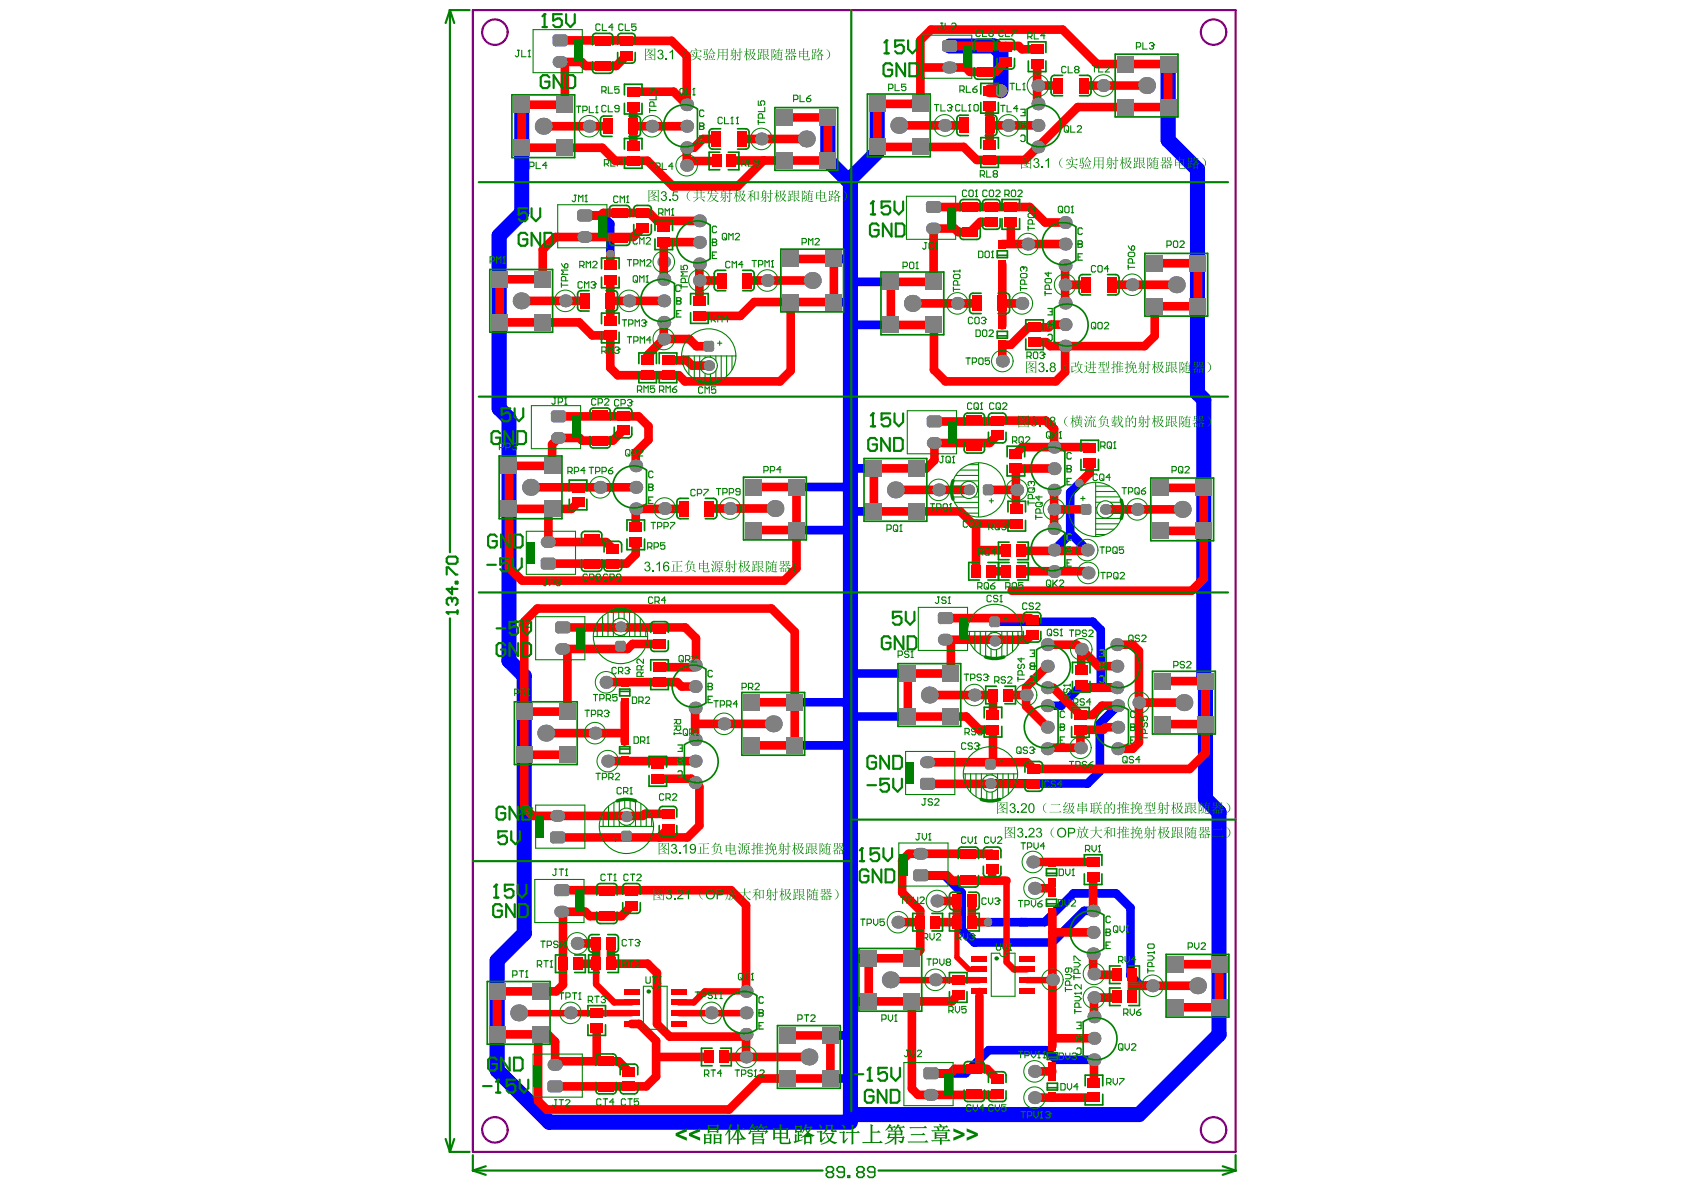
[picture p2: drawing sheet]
<svg xmlns="http://www.w3.org/2000/svg" width="297mm" height="210mm" viewBox="0 0 297 210" stroke-linecap="round" stroke-linejoin="round" font-family="sans-serif">
<g fill="none" stroke="#800080" stroke-width=".38">
<path d="M83.4 1.8h134.5v201.4h-134.5z"/>
<circle cx="87.3" cy="5.7" r="2.24"/>
<circle cx="214.1" cy="5.7" r="2.24"/>
<circle cx="87.3" cy="199.3" r="2.24"/>
<circle cx="214.1" cy="199.3" r="2.24"/>
</g>
<g fill="none" stroke="#00f" stroke-width="1.5">
<path d="M103.2 38h3l1.5 1.5v5.3M147.1 53.3h2.8M147.1 45.7h2.4M150.1 57.3h7M150.2 49.7h6.9M140.5 85.9h9.3M140.5 93.5h9.4M150.2 82.6h3.9M150.5 90.2h3.6M188.8 94l3 3M190.4 85.2l-1.6 1.7v7.3l-2.9 2.8M150.1 118.8h10"/>
<path d="M175.5 109.7h17.2l1.5 1.4v10.2M140.2 131.5h9.6M140.2 123.9h9.6M150.5 126.4h9.6M197 121.3h-6.6l-3.2 3.2h-2.5M197.2 124.5l-3.2 3.1v8.4l-2.1 2.2h-17.2M162.4 154.4h4.2l3 3v6.6l2.3 2.3h13.7l5.6-5.6h1.6M150.2 169h3M150.4 176.6h2.8M174.3 162.7h10l5.1-5.1h7.5l2.5 2.5v12l1.8 1.8h2.1M146.5 182.6h2.8M146.5 190.2h3.1"/>
<path d="M193 186.9h-6.7l-1.7-1.7h-10.2l-4.1 4.1h-6.1"/>
</g>
<path d="M92 18.5v19.1l-4 4v30.5l1.8 1.7v42.8l2.7 2.6v45.5l-4.8 4.8v19.3l9.2 9.1h53.1M167.5 8.1h7.8l1.2 1.2v6.7M206 11.3v13.4l5.2 5.2v39.5l1.1 1.1v49.3l.3 .3v20.8l2.4 2.4v39.2l-14.1 14.1h-50.9v-165.1l4.7-4.7v-8.5M146 20.7v7.6l4 4" fill="none" stroke="#00f" stroke-width="2.7"/>
<g fill="#808080">
<path d="M175.9 110.1h.5zM175.9 110.1h.5l-.1 .3-.4 .2z"/>
<path d="M175.9 108.7v.5zM175.9 108.7l.4 .3 .1 .2h-.5z"/>
<path d="M174.5 109.2h.5zM174.6 109l.4-.3v.5h-.5z"/>
<path d="M175 110.1v.5zM174.5 110.1h.5v.5l-.4-.2z"/>
<circle cx="174.3" cy="162.7" r=".76"/>
<circle cx="190.4" cy="85.2" r=".76"/>
<circle cx="107.7" cy="44.8" r=".76"/>
<circle cx="176.5" cy="16" r="1.14"/>
<circle cx="123.4" cy="49.5" r="1.14"/>
<circle cx="123.4" cy="46.5" r="1.14"/>
<circle cx="175.5" cy="113.1" r=".95"/>
<circle cx="117.2" cy="89.7" r="1.14"/>
<circle cx="123.4" cy="42.8" r="1.14"/>
<circle cx="123.4" cy="39" r="1.14"/>
<circle cx="181.3" cy="43.1" r="1.14"/>
<circle cx="190.6" cy="131.9" r="1.14"/>
<circle cx="199.7" cy="50.2" r="1.14"/>
</g>
<path d="M174.5 109.2l.5-.5h.9l.5 .5v.9l-.5 .5h-.9l-.5-.5z" fill-rule="evenodd" fill="#808080"/>
<path d="M98.2 77.2h.6M98.1 143.9h.6" fill="none" stroke="#808080" stroke-width="2.1"/>
<path d="M97.5 6.6l.5-.5h1.6l.6 .5v1l-.6 .6h-1.6l-.5-.6z" fill-rule="evenodd" fill="#808080"/>
<g fill="#808080">
<path d="M99.6 7.6h.6zM99.6 7.6h.6l-.3 .5-.3 .1z"/>
<path d="M99.6 6.1v.5zM99.6 6.1l.3 .1 .3 .4h-.6z"/>
<path d="M97.5 6.6h.5zM97.5 6.3l.5-.2v.5h-.5z"/>
<path d="M98 7.6v.6zM97.5 7.6h.5v.6l-.3-.1z"/>
<circle cx="110.5" cy="144.1" r=".95"/>
<circle cx="109.4" cy="110.6" r=".95"/>
<circle cx="112.1" cy="86" r="1.14"/>
<circle cx="105.9" cy="86" r="1.14"/>
<circle cx="103.9" cy="22.3" r="1.14"/>
<circle cx="125" cy="64.5" r=".95"/>
<circle cx="121.1" cy="22.3" r="1.14"/>
<circle cx="131.6" cy="186.4" r="1.14"/>
<circle cx="135.3" cy="49.5" r="1.14"/>
<circle cx="165.3" cy="158.9" r="1.14"/>
<circle cx="171.9" cy="122.6" r="1.14"/>
<circle cx="170.9" cy="86.4" r=".95"/>
</g>
<path d="M164.4 40.3h.6" fill="none" stroke="#808080" stroke-width="2.1"/>
<g fill="#808080">
<path d="M96.6 191.1h.5zM96.6 190.8l.5-.2v.5h-.5z"/>
<path d="M97.1 192.1v.6zM96.6 192.1h.5v.6l-.5-.3z"/>
<path d="M98.7 192.1h.6zM98.7 192.1h.6l-.3 .5-.3 .1z"/>
<path d="M98.7 190.6v.5zM98.7 190.6l.5 .2 .1 .3h-.6z"/>
<circle cx="166.6" cy="22.1" r="1.14"/>
<circle cx="181" cy="122.6" r="1.14"/>
<circle cx="183.1" cy="22.1" r="1.14"/>
<circle cx="177.8" cy="22.1" r="1.14"/>
<circle cx="193" cy="183.1" r="1.14"/>
<circle cx="192.8" cy="168.3" r="1.14"/>
<circle cx="191.9" cy="101.1" r="1.14"/>
</g>
<g fill="#808080">
<path d="M86.2 173.4h3v3h-3z" fill-rule="evenodd"/>
<path d="M86.6 55.4h3v3h-3z" fill-rule="evenodd"/>
<path d="M96.6 191.1l.5-.5h1.6l.6 .5v1l-.6 .6h-1.6l-.5-.6z" fill-rule="evenodd"/>
</g>
<path d="M97.6 187.8h.6" fill="none" stroke="#808080" stroke-width="2.1"/>
<circle cx="100.6" cy="178.7" r="1.14" fill="#808080"/>
<path d="M93.8 173.4h3v3h-3z" fill-rule="evenodd" fill="#808080"/>
<path d="M98.8 160.8h.6" fill="none" stroke="#808080" stroke-width="2.1"/>
<g fill="#808080">
<path d="M97.8 156.5l.5-.5h1.6l.6 .5v1.1l-.6 .5h-1.6l-.5-.5z" fill-rule="evenodd"/>
<path d="M91 124h3v3h-3z" fill-rule="evenodd"/>
<path d="M98.6 124h3v3h-3z" fill-rule="evenodd"/>
</g>
<g fill="#808080">
<path d="M99.9 157.6h.6zM99.9 157.6h.6l-.1 .2-.5 .3z"/>
<path d="M99.9 156v.5zM99.9 156l.5 .2 .1 .3h-.6z"/>
<path d="M97.8 156.5h.5zM97.8 156.2l.5-.2v.5h-.5z"/>
<path d="M98.3 157.6v.5zM97.8 157.6h.5v.5l-.3-.1z"/>
<circle cx="96.3" cy="129.3" r="1.5"/>
</g>
<path d="M99 114.5h.6" fill="none" stroke="#808080" stroke-width="2.1"/>
<g fill="#808080">
<path d="M95.4 98.9l.5-.5h1.6l.6 .5v1l-.6 .6h-1.6l-.5-.6z" fill-rule="evenodd"/>
<path d="M95.9 88.3h3v3h-3z" fill-rule="evenodd"/>
</g>
<g fill="#808080">
<path d="M95.4 98.9h.5zM95.4 98.6l.5-.2v.5h-.5z"/>
<path d="M95.9 99.9v.6zM95.4 99.9h.5v.6l-.5-.3z"/>
<path d="M97.5 99.9h.6zM97.5 99.9h.6l-.3 .5-.3 .1z"/>
<path d="M97.5 98.4v.5zM97.5 98.4h.3l.3 .5h-.6z"/>
</g>
<path d="M96.4 95.6h.6" fill="none" stroke="#808080" stroke-width="2.1"/>
<g fill="#808080">
<path d="M95.9 80.7h3v3h-3z" fill-rule="evenodd"/>
<path d="M94.2 55.4h3v3h-3z" fill-rule="evenodd"/>
<path d="M98.1 17h3v3h-3z" fill-rule="evenodd"/>
<path d="M90.5 17h3v3h-3z" fill-rule="evenodd"/>
</g>
<g fill="#808080">
<circle cx="91.9" cy="53.1" r="1.5"/>
<circle cx="99.7" cy="53.1" r="1.14"/>
<circle cx="95.8" cy="22.3" r="1.5"/>
</g>
<path d="M98.5 10.9h.6" fill="none" stroke="#808080" stroke-width="2.1"/>
<g fill="#808080">
<path d="M108.5 113.5h.5zM108.6 113.3l.4-.3v.5h-.5z"/>
<path d="M109 114.5v.4zM108.5 114.5h.5v.4l-.4-.2z"/>
<path d="M109.9 114.5h.5zM109.9 114.5h.5l-.1 .2-.4 .2z"/>
<path d="M109.9 113v.5zM109.9 113l.4 .3 .1 .2h-.5z"/>
<circle cx="105" cy="129.3" r="1.14"/>
<circle cx="106.9" cy="120.4" r="1.14"/>
<circle cx="112.1" cy="89.8" r="1.14"/>
<circle cx="112.1" cy="82.2" r="1.14"/>
<circle cx="110.9" cy="53.1" r="1.14"/>
<circle cx="122.6" cy="138.1" r="1.14"/>
<circle cx="122.6" cy="124.9" r="1.14"/>
<circle cx="122.6" cy="130.5" r="1.14"/>
<circle cx="122.6" cy="121.1" r="1.14"/>
<circle cx="122.6" cy="117.3" r="1.14"/>
<circle cx="117.1" cy="56.9" r="1.14"/>
<circle cx="117.1" cy="53.1" r="1.14"/>
<circle cx="117.1" cy="59.8" r="1.14"/>
<circle cx="117.1" cy="46.2" r="1.14"/>
<circle cx="121.1" cy="29.1" r="1.14"/>
<circle cx="121.1" cy="18.5" r="1.14"/>
<circle cx="131.6" cy="178.7" r="1.14"/>
<circle cx="131.6" cy="174.9" r="1.14"/>
<circle cx="136.4" cy="127.7" r="1.5"/>
<circle cx="128.8" cy="89.7" r="1.14"/>
<circle cx="136.7" cy="89.7" r="1.5"/>
<circle cx="142.7" cy="186.4" r="1.5"/>
<circle cx="157" cy="172.8" r="1.5"/>
<circle cx="158.4" cy="162.7" r="1.14"/>
<circle cx="160.9" cy="53.5" r="1.5"/>
<circle cx="158.5" cy="22.1" r="1.5"/>
<circle cx="165" cy="172.8" r="1.14"/>
</g>
<g fill="#808080">
<path d="M108.5 113.5l.5-.5h.9l.5 .5v1l-.5 .4h-.9l-.5-.4z" fill-rule="evenodd"/>
<path d="M131.1 130h3v3h-3z" fill-rule="evenodd"/>
<path d="M131.4 92h3v3h-3z" fill-rule="evenodd"/>
<path d="M145 188.7h3v3h-3z" fill-rule="evenodd"/>
<path d="M139 92h3v3h-3z" fill-rule="evenodd"/>
<path d="M145.6 51.8h3v3h-3z" fill-rule="evenodd"/>
<path d="M145.6 44.2h3v3h-3z" fill-rule="evenodd"/>
<path d="M144.5 26.8h3v3h-3z" fill-rule="evenodd"/>
<path d="M144.5 19.2h3v3h-3z" fill-rule="evenodd"/>
<path d="M159.3 175.1h3v3h-3z" fill-rule="evenodd"/>
<path d="M151.7 175.1h3v3h-3z" fill-rule="evenodd"/>
<path d="M151.7 167.5h3v3h-3z" fill-rule="evenodd"/>
<path d="M159.3 167.5h3v3h-3z" fill-rule="evenodd"/>
<path d="M158.6 124.9h3v3h-3z" fill-rule="evenodd"/>
<path d="M158.6 117.3h3v3h-3z" fill-rule="evenodd"/>
<path d="M152.6 88.7h3v3h-3z" fill-rule="evenodd"/>
<path d="M152.6 81.1h3v3h-3z" fill-rule="evenodd"/>
<path d="M155.6 55.8h3v3h-3z" fill-rule="evenodd"/>
<path d="M153.2 16.8h3v3h-3z" fill-rule="evenodd"/>
<path d="M166.2 124.9h3v3h-3z" fill-rule="evenodd"/>
<path d="M166.2 117.3h3v3h-3z" fill-rule="evenodd"/>
</g>
<path d="M166.5 112.8h.6" fill="none" stroke="#808080" stroke-width="2.1"/>
<path d="M165.4 108.5l.5-.5h1.7l.5 .5v1.1l-.5 .5h-1.7l-.5-.5z" fill-rule="evenodd" fill="#808080"/>
<g fill="#808080">
<path d="M167.6 109.6h.5zM167.6 109.6h.5l-.1 .2-.4 .3z"/>
<path d="M167.6 108v.5zM167.6 108l.4 .2 .1 .3h-.5z"/>
<path d="M165.4 108.5h.5zM165.5 108.2l.4-.2v.5h-.5z"/>
<path d="M165.9 109.6v.5zM165.4 109.6h.5v.5l-.2-.1z"/>
</g>
<path d="M164.5 78.1h.6" fill="none" stroke="#808080" stroke-width="2.1"/>
<path d="M163.2 55.8h3v3h-3z" fill-rule="evenodd" fill="#808080"/>
<circle cx="168.9" cy="53.5" r="1.14" fill="#808080"/>
<path d="M167.2 11.9h.6" fill="none" stroke="#808080" stroke-width="2.1"/>
<g fill="#808080">
<path d="M166.2 7.6l.5-.5h1.6l.6 .5v1l-.6 .6h-1.6l-.5-.6z" fill-rule="evenodd"/>
<path d="M190.6 89.4l.5-.5h.9l.5 .5v.9l-.5 .5h-.9l-.5-.5z" fill-rule="evenodd"/>
<path d="M205.9 176.2h3v3h-3z" fill-rule="evenodd"/>
<path d="M203.5 126.2h3v3h-3z" fill-rule="evenodd"/>
<path d="M203.5 118.6h3v3h-3z" fill-rule="evenodd"/>
<path d="M203.2 92.2h3v2.9h-3z" fill-rule="evenodd"/>
<path d="M202.2 52.5h3v3h-3z" fill-rule="evenodd"/>
<path d="M202.2 44.9h3v3h-3z" fill-rule="evenodd"/>
<path d="M204.5 17.4h3v3h-3z" fill-rule="evenodd"/>
<path d="M204.5 9.8h3v3h-3z" fill-rule="evenodd"/>
<path d="M213.5 176.2h3v3h-3z" fill-rule="evenodd"/>
<path d="M86.2 181h3v3h-3z" fill-rule="evenodd"/>
<path d="M86.6 47.8h3v3h-3z" fill-rule="evenodd"/>
<path d="M97 147.2l.5-.5h1.7l.5 .5v1l-.5 .6h-1.7l-.5-.6z" fill-rule="evenodd"/>
<path d="M93.8 181h3v3h-3z" fill-rule="evenodd"/>
<path d="M91 131.6h3v3h-3z" fill-rule="evenodd"/>
<path d="M98.6 131.6h3v3h-3z" fill-rule="evenodd"/>
<path d="M97.9 110.2l.5-.6h1.7l.5 .6v1l-.5 .5h-1.7l-.5-.5z" fill-rule="evenodd"/>
<path d="M97.2 72.9l.5-.5h1.6l.6 .5v1.1l-.6 .5h-1.6l-.5-.5z" fill-rule="evenodd"/>
<path d="M94.2 47.8h3v3h-3z" fill-rule="evenodd"/>
<path d="M90.5 24.6h3v3h-3z" fill-rule="evenodd"/>
<path d="M98.1 24.6h3v3h-3z" fill-rule="evenodd"/>
<path d="M109.5 147l.5-.5h1l.4 .5v1l-.4 .4h-1l-.5-.4z" fill-rule="evenodd"/>
<path d="M124.1 60.6l.4-.5h1l.5 .5v1l-.5 .4h-1l-.4-.4z" fill-rule="evenodd"/>
<path d="M131.1 122.4h3v3h-3z" fill-rule="evenodd"/>
<path d="M131.4 84.4h3v3h-3z" fill-rule="evenodd"/>
<path d="M145 181.1h3v3h-3z" fill-rule="evenodd"/>
<path d="M139 84.4h3v3h-3z" fill-rule="evenodd"/>
<path d="M155.6 48.2h3v3h-3z" fill-rule="evenodd"/>
<path d="M153.2 24.4h3v3h-3z" fill-rule="evenodd"/>
<path d="M163.5 73.8l.5-.5h1.6l.6 .5v1.1l-.6 .5h-1.6l-.5-.5z" fill-rule="evenodd"/>
<path d="M163.2 48.2h3v3h-3z" fill-rule="evenodd"/>
<path d="M163.3 36l.6-.5h1.6l.5 .5v1l-.5 .6h-1.6l-.6-.6z" fill-rule="evenodd"/>
<path d="M205.9 168.6h3v3h-3z" fill-rule="evenodd"/>
<path d="M203.2 84.6h3v2.9h-3z" fill-rule="evenodd"/>
<path d="M213.5 168.6h3v3h-3z" fill-rule="evenodd"/>
<path d="M162.9 188.8l.5-.5h1.6l.6 .5v1l-.6 .6h-1.6l-.5-.6z" fill-rule="evenodd"/>
</g>
<g fill="#808080">
<path d="M168.3 8.6h.6zM168.3 8.6h.6l-.3 .5-.3 .1z"/>
<path d="M168.3 7.1v.5zM168.3 7.1h.3l.3 .5h-.6z"/>
<path d="M166.2 7.6h.5zM166.2 7.3l.5-.2v.5h-.5z"/>
<path d="M166.7 8.6v.6zM166.2 8.6h.5v.6l-.3-.1z"/>
<path d="M192 88.9v.5zM192 88.9l.3 .1 .2 .4h-.5z"/>
<path d="M190.6 89.4h.5zM190.7 89.1l.4-.2v.5h-.5z"/>
<path d="M191.1 90.3v.5zM190.6 90.3h.5v.5l-.3-.1z"/>
<path d="M192 90.3h.5zM192 90.3h.5l-.2 .4-.3 .1z"/>
<path d="M97 147.2h.5zM97.1 146.9l.4-.2v.5h-.5z"/>
<path d="M97.5 148.2v.6zM97 148.2h.5v.6l-.4-.3z"/>
<path d="M99.2 148.2h.5zM99.2 148.2h.5l-.2 .5-.3 .1z"/>
<path d="M99.2 146.7v.5zM99.2 146.7h.3l.2 .5h-.5z"/>
<path d="M100.1 111.2h.5zM100.1 111.2h.5l-.1 .3-.4 .2z"/>
<path d="M100.1 109.6v.6zM100.1 109.6l.4 .3 .1 .3h-.5z"/>
<path d="M97.9 110.2h.5zM98 109.9l.4-.3v.6h-.5z"/>
<path d="M98.4 111.2v.5zM97.9 111.2h.5v.5l-.4-.2z"/>
<path d="M99.3 74h.6zM99.3 74h.6l-.3 .4-.3 .1z"/>
<path d="M99.3 72.4v.5zM99.3 72.4l.3 .1 .3 .4h-.6z"/>
<path d="M97.2 72.9h.5zM97.2 72.7l.5-.3v.5h-.5z"/>
<path d="M97.7 74v.5zM97.2 74h.5v.5l-.3-.1z"/>
<path d="M109.5 147h.5zM109.6 146.8l.4-.3v.5h-.5z"/>
<path d="M110 148v.4zM109.5 148h.5v.4h-.2z"/>
<path d="M111 148h.4zM111 148h.4v.2l-.4 .2z"/>
<path d="M111 146.5v.5zM111 146.5l.4 .3v.2h-.4z"/>
<path d="M125.5 61.6h.5zM125.5 61.6h.5l-.3 .4h-.2z"/>
<path d="M125.5 60.1v.5zM125.5 60.1l.2 .1 .3 .4h-.5z"/>
<path d="M124.1 60.6h.4zM124.1 60.4l.4-.3v.5h-.4z"/>
<path d="M124.5 61.6v.4zM124.1 61.6h.4v.4h-.2z"/>
<path d="M165.6 74.9h.6zM165.6 74.9h.6l-.3 .4-.3 .1z"/>
<path d="M165.6 73.3v.5zM165.6 73.3l.3 .1 .3 .4h-.6z"/>
<path d="M163.5 73.8h.5zM163.5 73.6l.5-.3v.5h-.5z"/>
<path d="M164 74.9v.5zM163.5 74.9h.5v.5l-.5-.3z"/>
<path d="M165.5 37h.5zM165.5 37h.5l-.2 .5-.3 .1z"/>
<path d="M165.5 35.5v.5zM165.5 35.5h.3l.2 .5h-.5z"/>
<path d="M163.3 36h.6zM163.4 35.7l.5-.2v.5h-.6z"/>
<path d="M163.9 37v.6zM163.3 37h.6v.6l-.3-.1z"/>
<path d="M165 189.8h.6zM165 189.8h.6l-.3 .5-.3 .1z"/>
<path d="M165 188.3v.5zM165 188.3h.3l.3 .5h-.6z"/>
<path d="M162.9 188.8h.5zM163 188.5l.4-.2v.5h-.5z"/>
<path d="M163.4 189.8v.6zM162.9 189.8h.5v.6l-.4-.3z"/>
<circle cx="182.5" cy="193.6" r="1.14"/>
<circle cx="182.5" cy="189" r="1.14"/>
<circle cx="185.6" cy="172.8" r="1.14"/>
<circle cx="182.2" cy="152" r="1.14"/>
<circle cx="182.5" cy="156.7" r="1.14"/>
<circle cx="184.7" cy="132.1" r="1.14"/>
<circle cx="184.7" cy="128.3" r="1.14"/>
<circle cx="184.7" cy="124.5" r="1.14"/>
<circle cx="184.7" cy="113.7" r="1.14"/>
<circle cx="184.7" cy="117.5" r="1.14"/>
<circle cx="185.9" cy="100.8" r="1.14"/>
<circle cx="185.9" cy="93.2" r="1.14"/>
<circle cx="185.9" cy="89.8" r="1.14"/>
<circle cx="185.9" cy="82.7" r="1.14"/>
<circle cx="185.9" cy="78.9" r="1.14"/>
<circle cx="176.8" cy="63.7" r="1.14"/>
<circle cx="180.2" cy="53.5" r="1.14"/>
<circle cx="183.1" cy="18.3" r="1.14"/>
<circle cx="183.1" cy="15.1" r="1.14"/>
<circle cx="193" cy="186.9" r="1.14"/>
<circle cx="193" cy="179.3" r="1.14"/>
<circle cx="193" cy="176" r="1.14"/>
<circle cx="192.8" cy="164.5" r="1.14"/>
<circle cx="192.8" cy="160.7" r="1.14"/>
<circle cx="197.2" cy="132.1" r="1.14"/>
<circle cx="197.2" cy="128.3" r="1.14"/>
<circle cx="197.2" cy="124.5" r="1.14"/>
<circle cx="197" cy="113.7" r="1.14"/>
<circle cx="197" cy="117.5" r="1.14"/>
<circle cx="190.7" cy="114.5" r="1.14"/>
<circle cx="195" cy="89.8" r=".95"/>
<circle cx="194.6" cy="15.1" r="1.14"/>
<circle cx="203.3" cy="173.9" r="1.14"/>
<circle cx="200.9" cy="123.9" r="1.14"/>
<circle cx="208.5" cy="89.8" r="1.5"/>
<circle cx="202.2" cy="15.1" r="1.5"/>
<circle cx="93.6" cy="86" r="1.5"/>
<circle cx="107.2" cy="134.3" r="1.14"/>
<circle cx="122.6" cy="134.3" r="1.14"/>
<circle cx="117.1" cy="49.3" r="1.14"/>
<circle cx="121.1" cy="26.1" r="1.14"/>
<circle cx="131.6" cy="182.5" r="1.14"/>
<circle cx="134.3" cy="24.5" r="1.14"/>
<circle cx="143.3" cy="49.5" r="1.5"/>
<circle cx="142.2" cy="24.5" r="1.5"/>
<circle cx="157.9" cy="86.4" r="1.5"/>
<circle cx="165.6" cy="86.4" r="1.14"/>
<circle cx="184.7" cy="121.3" r="1.14"/>
<circle cx="185.9" cy="97" r="1.14"/>
<circle cx="185.9" cy="86.5" r="1.14"/>
<circle cx="179.3" cy="86.4" r="1.14"/>
<circle cx="183.1" cy="25.9" r="1.14"/>
<circle cx="193" cy="171.8" r="1.14"/>
<circle cx="197" cy="121.3" r="1.14"/>
<circle cx="191.8" cy="97" r="1.14"/>
<circle cx="208.8" cy="123.9" r="1.5"/>
<circle cx="207.5" cy="50.2" r="1.5"/>
<circle cx="115" cy="22.3" r="1.14"/>
</g>
<path d="M163.3 134.5h.6" fill="none" stroke="#808080" stroke-width="2.1"/>
<g fill="#808080">
<path d="M173.8 134.3l.4-.5h1l.5 .5v1l-.5 .4h-1l-.4-.4z" fill-rule="evenodd"/>
<path d="M173.4 85.9l.4-.4h1l.5 .4v1l-.5 .5h-1l-.4-.5z" fill-rule="evenodd"/>
<path d="M88.3 88.3h3v3h-3z" fill-rule="evenodd"/>
<path d="M88.3 80.7h3v3h-3z" fill-rule="evenodd"/>
</g>
<g fill="#808080">
<path d="M175.2 135.3h.5zM175.2 135.3h.5l-.1 .2-.4 .2z"/>
<path d="M175.2 133.8v.5zM175.2 133.8l.4 .3 .1 .2h-.5z"/>
<path d="M173.8 134.3h.4zM173.8 134.1l.4-.3v.5h-.4z"/>
<path d="M174.2 135.3v.4zM173.8 135.3h.4v.4l-.4-.2z"/>
<path d="M173.8 86.9v.5zM173.4 86.9h.4v.5l-.2-.1z"/>
<path d="M174.8 86.9h.5zM174.8 86.9h.5l-.3 .4-.2 .1z"/>
<path d="M174.8 85.5v.4zM174.8 85.5l.4 .2 .1 .2h-.5z"/>
<path d="M173.4 85.9h.4zM173.4 85.7l.4-.2v.4h-.4z"/>
<circle cx="125.5" cy="178.7" r="1.14"/>
<circle cx="91.5" cy="178.7" r="1.5"/>
<circle cx="101.8" cy="166.4" r="1.14"/>
<circle cx="127.7" cy="127.7" r="1.14"/>
</g>
<path d="M102.9 41.8h.6M163.9 193.1h.6" fill="none" stroke="#808080" stroke-width="2.1"/>
<path d="M137.4 188.7h3v3h-3z" fill-rule="evenodd" fill="#808080"/>
<path d="M162.1 150.6h.6" fill="none" stroke="#808080" stroke-width="2.1"/>
<g fill="#808080">
<path d="M161.1 153.9l.5-.6h1.7l.5 .6v1l-.5 .5h-1.7l-.5-.5z" fill-rule="evenodd"/>
<path d="M162.3 137.7l.5-.5h1.7l.5 .5v1.1l-.5 .5h-1.7l-.5-.5z" fill-rule="evenodd"/>
<path d="M138.7 130h3v3h-3z" fill-rule="evenodd"/>
<path d="M160.2 88.7h3v3h-3z" fill-rule="evenodd"/>
<path d="M160.2 81.1h3v3h-3z" fill-rule="evenodd"/>
<path d="M138 51.8h3v3h-3z" fill-rule="evenodd"/>
<path d="M138 44.2h3v3h-3z" fill-rule="evenodd"/>
<path d="M136.9 26.8h3v3h-3z" fill-rule="evenodd"/>
<path d="M136.9 19.2h3v3h-3z" fill-rule="evenodd"/>
<path d="M160.8 16.8h3v3h-3z" fill-rule="evenodd"/>
<path d="M211.1 126.2h3v3h-3z" fill-rule="evenodd"/>
<path d="M211.1 118.6h3v3h-3z" fill-rule="evenodd"/>
<path d="M210.8 92.2h3v2.9h-3z" fill-rule="evenodd"/>
<path d="M209.8 52.5h3v3h-3z" fill-rule="evenodd"/>
<path d="M209.8 44.9h3v3h-3z" fill-rule="evenodd"/>
<path d="M196.9 17.4h3v3h-3z" fill-rule="evenodd"/>
<path d="M196.9 9.8h3v3h-3z" fill-rule="evenodd"/>
<path d="M101.8 37.5l.5-.5h1.7l.5 .5v1l-.5 .6h-1.7l-.5-.6z" fill-rule="evenodd"/>
<path d="M137.4 181.1h3v3h-3z" fill-rule="evenodd"/>
<path d="M138.7 122.4h3v3h-3z" fill-rule="evenodd"/>
<path d="M160.8 24.4h3v3h-3z" fill-rule="evenodd"/>
<path d="M210.8 84.6h3v2.9h-3z" fill-rule="evenodd"/>
</g>
<g fill="#808080">
<path d="M161.1 153.9h.5zM161.2 153.6l.4-.3v.6h-.5z"/>
<path d="M161.6 154.9v.5zM161.1 154.9h.5v.5h-.3z"/>
<path d="M163.3 154.9h.5zM163.3 154.9h.5l-.1 .3-.4 .2z"/>
<path d="M163.3 153.3v.6zM163.3 153.3l.4 .3 .1 .3h-.5z"/>
<path d="M162.3 137.7h.5zM162.4 137.5l.4-.3v.5h-.5z"/>
<path d="M162.8 138.8v.5zM162.3 138.8h.5v.5l-.3-.1z"/>
<path d="M164.5 138.8h.5zM164.5 138.8h.5l-.3 .4-.2 .1z"/>
<path d="M164.5 137.2v.5zM164.5 137.2l.2 .1 .3 .4h-.5z"/>
<path d="M104 38.5h.5zM104 38.5h.5l-.3 .5-.2 .1z"/>
<path d="M104 37v.5zM104 37l.4 .2 .1 .3h-.5z"/>
<path d="M101.8 37.5h.5zM101.9 37.2l.4-.2v.5h-.5z"/>
<path d="M102.3 38.5v.6zM101.8 38.5h.5v.6l-.4-.3z"/>
<circle cx="174.7" cy="138.2" r=".95"/>
<circle cx="211.2" cy="173.9" r="1.5"/>
<circle cx="200.6" cy="89.8" r="1.14"/>
<circle cx="187.9" cy="53.5" r="1.14"/>
<circle cx="187.9" cy="57.3" r="1.14"/>
<circle cx="187.9" cy="46.8" r="1.14"/>
<circle cx="187.9" cy="43.1" r="1.14"/>
<circle cx="187.9" cy="39.3" r="1.14"/>
<circle cx="163.9" cy="122.6" r="1.5"/>
<circle cx="187.9" cy="50.2" r="1.14"/>
<circle cx="187.9" cy="61.1" r="1.14"/>
</g>
<path d="M111.7 22.3h.1M107.6 53.1h.1" fill="none" stroke="#f00" stroke-width="1.5"/>
<circle cx="168.8" cy="162.7" r=".76" fill="#f00"/>
<path d="M168.4 40.3l.6 .6M96.7 90.1v5.5M92.5 125.5v7.6M175.1 122.6h.1M184.9 131.9l-.2 .2M87.7 174.9v7.6M99.3 161v9M202.4 173.9h.9" fill="none" stroke="#f00" stroke-width="1.5"/>
<path d="M192.8 171.6l.3 .3" fill="none" stroke="#f00" stroke-width="1.1"/>
<circle cx="101.9" cy="170" r=".76" fill="#f00"/>
<g fill="none" stroke="#f00" stroke-width="1.5">
<path d="M111.7 18.8v3.5M121.1 26.1v3M178.3 39.1v3.8M107.7 44.8v2M107.7 53.1v3.4M117.1 42.7v3.5M117.1 56.9v2.9M102.2 77.2l.5 .5M107.7 64.9l1.3 1.3M114.2 62.6v1M114.4 75.2v2.4M119.7 66.2l1.1 1.1"/>
<path d="M175.9 76.8l-1.3 1.3M111.6 113.6l-.9 .9M122.8 112.6v4.6M123.4 138.8v6.8M174.9 150.6l.1 .1M175 153.4v1.6l.3 .3M105.1 166.4v3.6M107.8 166.4v3.6M162.3 160.6v7"/>
</g>
<path d="M168.8 162.7v6.2" fill="none" stroke="#f00" stroke-width=".95"/>
<path d="M172.8 174.8v1.8" fill="none" stroke="#f00" stroke-width="1.1"/>
<circle cx="187.9" cy="53.5" r=".76" fill="#f00"/>
<g fill="none" stroke="#f00" stroke-width="1.5">
<path d="M98.8 7.1h11.5M99.6 11.2v7.3h-7.6v7.6h14.2l2.3 2.3h5.7l4.5 4.5h11.4l4.6-4.6M110.5 7.2h8l2.6 2.7v8.6l-2.3-2.3h-7.1M110.5 9.8l-1.8 1.8h-5.4l-.7-.7h-3.8M161.7 17.7l-.6 .6h-6.4v7.6h15.3l2.3 2.3h8.5l9.3-9.3h15.9v-7.6h-12.5l-6.1-6.1h-23.2l-1.9 1.9v11.2M167.5 8.1h12.2l.6 .6h2.6M174.6 18.6v7M177.4 10.9l-1.8 1.8h-4.5l-.8-.8h-7.6M182.9 11.3v6.9M183.1 15.1h3.6M191.2 15.1h11M95.8 22.3h11.4"/>
<path d="M103.2 38h2.8l.4-.4h8.1l1.4 1.4h7.5M121.1 22.3h-9.4v3.4M126.4 24.5h-2.4l-1.6 1.6h-1.3M126.4 28.4h-4.5l-.8 .7M130.8 24.5h11.4M138.4 20.7h7.6v7.6h-16.9M158.5 22.1h11.6M164.7 36.5h16.9l2.8 2.8h3.5M174.5 22.1h8.6M174.9 39.1h-2l-1.8 1.8h-2.1M91.9 53.1h11.3M107.7 49.4v3.7h9.4"/>
<path d="M113.3 40.2l-1.6 1.6h-13.7l-2.3 2.2v5.3h-7.6v7.6h14.1l2.3 2.3h3.2v5.7M117.1 46.2v3.1M117.1 42.7h6.2M123.4 46.5v6.6M123.4 49.5h3.9M131.7 49.5h11.6M139.5 45.7h7.6v7.6h-14.1l-2.4 2.4h-7.2M139.5 53.3v12.1l-1.9 1.9h-16.8M160.9 53.5h11.4M164.7 49.7h-7.6v7.6h7.6v7.9l2.1 2.1h19.4l1.7-1.7v-4.5M168.4 40.3h-3.7v9.4M176.8 53.5h3.4"/>
<path d="M176.8 43.1h11.1M176.8 46.6v10.8M187.9 46.8v6.7M187.9 57.3h-2.4l-.5 .4h-3.6l-3.1 3.1h-1.5v2.9M187.9 50.2h3.7M196.1 50.2h11.4M203.7 46.4h7.6v7.6h-7.6v5.3l-1.8 1.8h-16.7l-.7-.7h-2M98.5 73.4h14.1l1.8 1.8M102.2 77.2h-3.7l-1.1 1.2v3.8h-7.6v17.9l2.3 2.3h46.2l2.2-2.1v-14.4h-7.6M109 66.2h10.7M109.9 75.9l-1.8 1.8h-5.4M114.4 77.6l-2.3 2.2v2.4"/>
<path d="M117.8 63.6h3.4l.9 .9h2.9M125 61.1h-2.1l-1.3-1.3h-4.5l-2.9 2.8M164.8 74.3h10.9M174.6 78.1h-9.8v3.1l-1.4 1.4h-9.3v7.6h15.3l2.1 2.2h7.8M175.9 74.2h8.6l1.4 1.4v3.3M192.1 78.9h-11.8l-1.1 1.1M93.6 86h18.5M96.7 95.6h10.2l1.2 1.2M102 88.6l-1.2 1.2h-11M112.1 95.6v2.2l-1.6 1.6h-13.8M120.6 89.8h-8.5v3.2M125.1 89.7h11.6"/>
<path d="M132.9 93.5h7.6M157.9 86.4h13M172.2 92.4v8.5M172.5 97h4.8M174.3 86.4h5M180.1 97.2h11.5M185.9 82.6h-6.7v7M185.9 86.5v6.7M185.9 89.8h5.7M192.2 81.6v1.8l-1.8 1.8M195 89.8h13.5M204.7 86.1h7.6v15.9l-2.1 2.2h-31.8"/>
<path d="M204.7 93.6h7.6M99.3 110.7h21.6l1.9 1.9M99.3 114.5h11.4M100.1 115.3v10.2h-7.6v-15.9l2.3-2.3h41.3l4.1 4.1v20.1h-7.6M111.6 113.6h4.7M122.8 117.2l-.6 .5h-5.9M166.8 109h14.9M167.7 112.9v5.9h-7.6v7.6h10.3l2.3 2.3h2.5v5.8M174.8 100.8h2.6M180.1 100.8h11.5M182 111.9l-.9 .9h-14.3M184.7 113.7h5.2l3.8 3.8h3.3"/>
<path d="M184.7 117.5l-3.7 3.7v3.3l3.7 3.8M190.7 114.5v3.6M197 113.7h2.8l1.1 1.1v16.2l-1.1 1.1h-2.6M96.3 129.3h13.9M100.1 133.1h-7.6v9.3l1.5 1.5h19.4l.4-.3h4M106.9 120.3h12.5l.8 .8h2.4M107.2 134.3h15.4M110.2 123.9v6.9M116 137.4h5.9l1.5 1.4M122.6 124.9v5.6M122.9 127.7h13.5M132.6 123.9h7.6"/>
<path d="M163.6 138.3h18.7M163.9 122.6h11.2M175.2 122.6v3.5M177.8 122.6h3.2M184.7 121.3h1.1l4.8 4.8h2.1l1.7-1.6h2.8M190.7 120.8l.6 .5h5.7M197.2 128.3h-2.1l-.5 .4h-4v3.2h-5.7M200.9 123.9h7.9M205 120.1h7.6v12.8l-2.8 2.7h-27.5l-1.2-1.1h-17.5M205 127.7h7.6M99.1 157h29.8l2.7 2.7v15.2M111.4 159.8l-1.8 1.8h-5.6l-.7-.8h-4.2"/>
<path d="M117.8 146.2l-1.5 1.5M123.4 145.6l-2.1 2.1h-22.9M162.4 154.4h4.6l1 .9h9.5M165.3 158.9h3.5v3.8h-3.9M171.4 158.9v3.8h2.9M174.9 150.6h-14.6l-1.2 1.1v5.7l3.2 3.2M182.2 152h10.6M182.3 156.7h3.2M192.8 154.7v6M99.3 170v3.7l-1.2 1.2h-10.4M101.8 166.4h3.3M101.9 170h3.2"/>
<path d="M107.8 170h6.4l1.7 1.6v9l2.2 2.2h13.5M131.5 178.7h.1M158.4 162.7h3.9M160.8 176.6v15.4l1.1 1.1h13.9M162.3 167.6l-1.5 1.4h-7.6v7.6h14.7l1.1-1.1M172.8 175.7v11.9M185.6 161v23.5M185.6 164.5h7.2M192.8 168.3v3.3l.3 .3h3.9M196.9 176h-3.9v3.3M199.7 171.9v3.9M200 173.9h2.4"/>
<path d="M203.3 173.9h7.9M207.4 170.1h7.6v7.6h-7.6M87.7 182.5h8.9l1.3 1.2v4.1M94.9 182.5v11.7l1.5 1.5h32.2l5.5-5.5h12.4v-7.6h-7.6M98.1 187.2h11l1.8 1.8M105.3 181.3v5.8M111.4 180.6h1.3l3 3v6.3l-1.7 1.7h-16.1M115.9 186.4h9.2M127.7 186.4h15M131.6 182.5v3.9M164.2 189.3h3.4l.8-.8h5.7l1.8 1.9M182.5 189h3.1"/>
<path d="M182.5 193.6h10.4M185.8 183.1h7.2M193 186.9v4.1"/>
</g>
<path d="M177.5 155.3v14.4l1.3 1.3h2.3M91.5 178.7h19.9M105.1 170v3.6l3.2 3.2h3.1M119.8 178.7h11.7M131.6 174.9h-7.3l-1.9 1.9h-2.6M157.1 172.9h15.7M181.1 172.9h4.5" fill="none" stroke="#f00" stroke-width="1.1"/>
<path d="M168.8 168.9l2.1 2.1h1.9" fill="none" stroke="#f00" stroke-width=".95"/>
<path d="M174.6 16h1.9" fill="none" stroke="#f00" stroke-width="2.3"/>
<g fill="#808080">
<path d="M175.9 110.1h.5zM175.9 110.1h.5l-.1 .3-.4 .2z"/>
<path d="M175.9 108.7v.5zM175.9 108.7l.4 .3 .1 .2h-.5z"/>
<path d="M174.5 109.2h.5zM174.6 109l.4-.3v.5h-.5z"/>
<path d="M175 110.1v.5zM174.5 110.1h.5v.5l-.4-.2z"/>
<circle cx="174.3" cy="162.7" r=".76"/>
<circle cx="190.4" cy="85.2" r=".76"/>
<circle cx="107.7" cy="44.8" r=".76"/>
<circle cx="176.5" cy="16" r="1.14"/>
<circle cx="123.4" cy="49.5" r="1.14"/>
<circle cx="123.4" cy="46.5" r="1.14"/>
<circle cx="175.5" cy="113.1" r=".95"/>
<circle cx="117.2" cy="89.7" r="1.14"/>
<circle cx="123.4" cy="42.8" r="1.14"/>
<circle cx="123.4" cy="39" r="1.14"/>
<circle cx="181.3" cy="43.1" r="1.14"/>
<circle cx="190.6" cy="131.9" r="1.14"/>
<circle cx="199.7" cy="50.2" r="1.14"/>
</g>
<path d="M174.5 109.2l.5-.5h.9l.5 .5v.9l-.5 .5h-.9l-.5-.5z" fill-rule="evenodd" fill="#808080"/>
<path d="M98.2 77.2h.6M98.1 143.9h.6" fill="none" stroke="#808080" stroke-width="2.1"/>
<path d="M97.5 6.6l.5-.5h1.6l.6 .5v1l-.6 .6h-1.6l-.5-.6z" fill-rule="evenodd" fill="#808080"/>
<g fill="#808080">
<path d="M99.6 7.6h.6zM99.6 7.6h.6l-.3 .5-.3 .1z"/>
<path d="M99.6 6.1v.5zM99.6 6.1l.3 .1 .3 .4h-.6z"/>
<path d="M97.5 6.6h.5zM97.5 6.3l.5-.2v.5h-.5z"/>
<path d="M98 7.6v.6zM97.5 7.6h.5v.6l-.3-.1z"/>
<circle cx="110.5" cy="144.1" r=".95"/>
<circle cx="109.4" cy="110.6" r=".95"/>
<circle cx="112.1" cy="86" r="1.14"/>
<circle cx="105.9" cy="86" r="1.14"/>
<circle cx="103.9" cy="22.3" r="1.14"/>
<circle cx="125" cy="64.5" r=".95"/>
<circle cx="121.1" cy="22.3" r="1.14"/>
<circle cx="131.6" cy="186.4" r="1.14"/>
<circle cx="135.3" cy="49.5" r="1.14"/>
<circle cx="165.3" cy="158.9" r="1.14"/>
<circle cx="171.9" cy="122.6" r="1.14"/>
<circle cx="170.9" cy="86.4" r=".95"/>
</g>
<path d="M164.4 40.3h.6" fill="none" stroke="#808080" stroke-width="2.1"/>
<g fill="#808080">
<path d="M96.6 191.1h.5zM96.6 190.8l.5-.2v.5h-.5z"/>
<path d="M97.1 192.1v.6zM96.6 192.1h.5v.6l-.5-.3z"/>
<path d="M98.7 192.1h.6zM98.7 192.1h.6l-.3 .5-.3 .1z"/>
<path d="M98.7 190.6v.5zM98.7 190.6l.5 .2 .1 .3h-.6z"/>
<circle cx="166.6" cy="22.1" r="1.14"/>
<circle cx="181" cy="122.6" r="1.14"/>
<circle cx="183.1" cy="22.1" r="1.14"/>
<circle cx="177.8" cy="22.1" r="1.14"/>
<circle cx="193" cy="183.1" r="1.14"/>
<circle cx="192.8" cy="168.3" r="1.14"/>
<circle cx="191.9" cy="101.1" r="1.14"/>
</g>
<g fill="#808080">
<path d="M86.2 173.4h3v3h-3z" fill-rule="evenodd"/>
<path d="M86.6 55.4h3v3h-3z" fill-rule="evenodd"/>
<path d="M96.6 191.1l.5-.5h1.6l.6 .5v1l-.6 .6h-1.6l-.5-.6z" fill-rule="evenodd"/>
</g>
<path d="M97.6 187.8h.6" fill="none" stroke="#808080" stroke-width="2.1"/>
<circle cx="100.6" cy="178.7" r="1.14" fill="#808080"/>
<path d="M93.8 173.4h3v3h-3z" fill-rule="evenodd" fill="#808080"/>
<path d="M98.8 160.8h.6" fill="none" stroke="#808080" stroke-width="2.1"/>
<g fill="#808080">
<path d="M97.8 156.5l.5-.5h1.6l.6 .5v1.1l-.6 .5h-1.6l-.5-.5z" fill-rule="evenodd"/>
<path d="M91 124h3v3h-3z" fill-rule="evenodd"/>
<path d="M98.6 124h3v3h-3z" fill-rule="evenodd"/>
</g>
<g fill="#808080">
<path d="M99.9 157.6h.6zM99.9 157.6h.6l-.1 .2-.5 .3z"/>
<path d="M99.9 156v.5zM99.9 156l.5 .2 .1 .3h-.6z"/>
<path d="M97.8 156.5h.5zM97.8 156.2l.5-.2v.5h-.5z"/>
<path d="M98.3 157.6v.5zM97.8 157.6h.5v.5l-.3-.1z"/>
<circle cx="96.3" cy="129.3" r="1.5"/>
</g>
<path d="M99 114.5h.6" fill="none" stroke="#808080" stroke-width="2.1"/>
<g fill="#808080">
<path d="M95.4 98.9l.5-.5h1.6l.6 .5v1l-.6 .6h-1.6l-.5-.6z" fill-rule="evenodd"/>
<path d="M95.9 88.3h3v3h-3z" fill-rule="evenodd"/>
</g>
<g fill="#808080">
<path d="M95.4 98.9h.5zM95.4 98.6l.5-.2v.5h-.5z"/>
<path d="M95.9 99.9v.6zM95.4 99.9h.5v.6l-.5-.3z"/>
<path d="M97.5 99.9h.6zM97.5 99.9h.6l-.3 .5-.3 .1z"/>
<path d="M97.5 98.4v.5zM97.5 98.4h.3l.3 .5h-.6z"/>
</g>
<path d="M96.4 95.6h.6" fill="none" stroke="#808080" stroke-width="2.1"/>
<g fill="#808080">
<path d="M95.9 80.7h3v3h-3z" fill-rule="evenodd"/>
<path d="M94.2 55.4h3v3h-3z" fill-rule="evenodd"/>
<path d="M98.1 17h3v3h-3z" fill-rule="evenodd"/>
<path d="M90.5 17h3v3h-3z" fill-rule="evenodd"/>
</g>
<g fill="#808080">
<circle cx="91.9" cy="53.1" r="1.5"/>
<circle cx="99.7" cy="53.1" r="1.14"/>
<circle cx="95.8" cy="22.3" r="1.5"/>
</g>
<path d="M98.5 10.9h.6" fill="none" stroke="#808080" stroke-width="2.1"/>
<g fill="#808080">
<path d="M108.5 113.5h.5zM108.6 113.3l.4-.3v.5h-.5z"/>
<path d="M109 114.5v.4zM108.5 114.5h.5v.4l-.4-.2z"/>
<path d="M109.9 114.5h.5zM109.9 114.5h.5l-.1 .2-.4 .2z"/>
<path d="M109.9 113v.5zM109.9 113l.4 .3 .1 .2h-.5z"/>
<circle cx="105" cy="129.3" r="1.14"/>
<circle cx="106.9" cy="120.4" r="1.14"/>
<circle cx="112.1" cy="89.8" r="1.14"/>
<circle cx="112.1" cy="82.2" r="1.14"/>
<circle cx="110.9" cy="53.1" r="1.14"/>
<circle cx="122.6" cy="138.1" r="1.14"/>
<circle cx="122.6" cy="124.9" r="1.14"/>
<circle cx="122.6" cy="130.5" r="1.14"/>
<circle cx="122.6" cy="121.1" r="1.14"/>
<circle cx="122.6" cy="117.3" r="1.14"/>
<circle cx="117.1" cy="56.9" r="1.14"/>
<circle cx="117.1" cy="53.1" r="1.14"/>
<circle cx="117.1" cy="59.8" r="1.14"/>
<circle cx="121.1" cy="29.1" r="1.14"/>
<circle cx="121.1" cy="18.5" r="1.14"/>
<circle cx="131.6" cy="178.7" r="1.14"/>
<circle cx="131.6" cy="174.9" r="1.14"/>
<circle cx="136.4" cy="127.7" r="1.5"/>
<circle cx="128.8" cy="89.7" r="1.14"/>
<circle cx="136.7" cy="89.7" r="1.5"/>
<circle cx="142.7" cy="186.4" r="1.5"/>
<circle cx="157" cy="172.8" r="1.5"/>
<circle cx="158.4" cy="162.7" r="1.14"/>
<circle cx="160.9" cy="53.5" r="1.5"/>
<circle cx="158.5" cy="22.1" r="1.5"/>
<circle cx="165" cy="172.8" r="1.14"/>
</g>
<g fill="#808080">
<path d="M108.5 113.5l.5-.5h.9l.5 .5v1l-.5 .4h-.9l-.5-.4z" fill-rule="evenodd"/>
<path d="M131.1 130h3v3h-3z" fill-rule="evenodd"/>
<path d="M131.4 92h3v3h-3z" fill-rule="evenodd"/>
<path d="M145 188.7h3v3h-3z" fill-rule="evenodd"/>
<path d="M139 92h3v3h-3z" fill-rule="evenodd"/>
<path d="M145.6 51.8h3v3h-3z" fill-rule="evenodd"/>
<path d="M145.6 44.2h3v3h-3z" fill-rule="evenodd"/>
<path d="M144.5 26.8h3v3h-3z" fill-rule="evenodd"/>
<path d="M144.5 19.2h3v3h-3z" fill-rule="evenodd"/>
<path d="M159.3 175.1h3v3h-3z" fill-rule="evenodd"/>
<path d="M151.7 175.1h3v3h-3z" fill-rule="evenodd"/>
<path d="M151.7 167.5h3v3h-3z" fill-rule="evenodd"/>
<path d="M159.3 167.5h3v3h-3z" fill-rule="evenodd"/>
<path d="M158.6 124.9h3v3h-3z" fill-rule="evenodd"/>
<path d="M158.6 117.3h3v3h-3z" fill-rule="evenodd"/>
<path d="M152.6 88.7h3v3h-3z" fill-rule="evenodd"/>
<path d="M152.6 81.1h3v3h-3z" fill-rule="evenodd"/>
<path d="M155.6 55.8h3v3h-3z" fill-rule="evenodd"/>
<path d="M153.2 16.8h3v3h-3z" fill-rule="evenodd"/>
<path d="M166.2 124.9h3v3h-3z" fill-rule="evenodd"/>
<path d="M166.2 117.3h3v3h-3z" fill-rule="evenodd"/>
</g>
<path d="M166.5 112.8h.6" fill="none" stroke="#808080" stroke-width="2.1"/>
<path d="M165.4 108.5l.5-.5h1.7l.5 .5v1.1l-.5 .5h-1.7l-.5-.5z" fill-rule="evenodd" fill="#808080"/>
<g fill="#808080">
<path d="M167.6 109.6h.5zM167.6 109.6h.5l-.1 .2-.4 .3z"/>
<path d="M167.6 108v.5zM167.6 108l.4 .2 .1 .3h-.5z"/>
<path d="M165.4 108.5h.5zM165.5 108.2l.4-.2v.5h-.5z"/>
<path d="M165.9 109.6v.5zM165.4 109.6h.5v.5l-.2-.1z"/>
</g>
<path d="M164.5 78.1h.6" fill="none" stroke="#808080" stroke-width="2.1"/>
<path d="M163.2 55.8h3v3h-3z" fill-rule="evenodd" fill="#808080"/>
<circle cx="168.9" cy="53.5" r="1.14" fill="#808080"/>
<path d="M167.2 11.9h.6" fill="none" stroke="#808080" stroke-width="2.1"/>
<g fill="#808080">
<path d="M166.2 7.6l.5-.5h1.6l.6 .5v1l-.6 .6h-1.6l-.5-.6z" fill-rule="evenodd"/>
<path d="M190.6 89.4l.5-.5h.9l.5 .5v.9l-.5 .5h-.9l-.5-.5z" fill-rule="evenodd"/>
<path d="M205.9 176.2h3v3h-3z" fill-rule="evenodd"/>
<path d="M203.5 126.2h3v3h-3z" fill-rule="evenodd"/>
<path d="M203.5 118.6h3v3h-3z" fill-rule="evenodd"/>
<path d="M203.2 92.2h3v2.9h-3z" fill-rule="evenodd"/>
<path d="M202.2 52.5h3v3h-3z" fill-rule="evenodd"/>
<path d="M202.2 44.9h3v3h-3z" fill-rule="evenodd"/>
<path d="M204.5 17.4h3v3h-3z" fill-rule="evenodd"/>
<path d="M204.5 9.8h3v3h-3z" fill-rule="evenodd"/>
<path d="M213.5 176.2h3v3h-3z" fill-rule="evenodd"/>
<path d="M86.2 181h3v3h-3z" fill-rule="evenodd"/>
<path d="M86.6 47.8h3v3h-3z" fill-rule="evenodd"/>
<path d="M97 147.2l.5-.5h1.7l.5 .5v1l-.5 .6h-1.7l-.5-.6z" fill-rule="evenodd"/>
<path d="M93.8 181h3v3h-3z" fill-rule="evenodd"/>
<path d="M91 131.6h3v3h-3z" fill-rule="evenodd"/>
<path d="M98.6 131.6h3v3h-3z" fill-rule="evenodd"/>
<path d="M97.9 110.2l.5-.6h1.7l.5 .6v1l-.5 .5h-1.7l-.5-.5z" fill-rule="evenodd"/>
<path d="M97.2 72.9l.5-.5h1.6l.6 .5v1.1l-.6 .5h-1.6l-.5-.5z" fill-rule="evenodd"/>
<path d="M94.2 47.8h3v3h-3z" fill-rule="evenodd"/>
<path d="M90.5 24.6h3v3h-3z" fill-rule="evenodd"/>
<path d="M98.1 24.6h3v3h-3z" fill-rule="evenodd"/>
<path d="M109.5 147l.5-.5h1l.4 .5v1l-.4 .4h-1l-.5-.4z" fill-rule="evenodd"/>
<path d="M124.1 60.6l.4-.5h1l.5 .5v1l-.5 .4h-1l-.4-.4z" fill-rule="evenodd"/>
<path d="M131.1 122.4h3v3h-3z" fill-rule="evenodd"/>
<path d="M131.4 84.4h3v3h-3z" fill-rule="evenodd"/>
<path d="M145 181.1h3v3h-3z" fill-rule="evenodd"/>
<path d="M139 84.4h3v3h-3z" fill-rule="evenodd"/>
<path d="M155.6 48.2h3v3h-3z" fill-rule="evenodd"/>
<path d="M153.2 24.4h3v3h-3z" fill-rule="evenodd"/>
<path d="M163.5 73.8l.5-.5h1.6l.6 .5v1.1l-.6 .5h-1.6l-.5-.5z" fill-rule="evenodd"/>
<path d="M163.2 48.2h3v3h-3z" fill-rule="evenodd"/>
<path d="M163.3 36l.6-.5h1.6l.5 .5v1l-.5 .6h-1.6l-.6-.6z" fill-rule="evenodd"/>
<path d="M205.9 168.6h3v3h-3z" fill-rule="evenodd"/>
<path d="M203.2 84.6h3v2.9h-3z" fill-rule="evenodd"/>
<path d="M213.5 168.6h3v3h-3z" fill-rule="evenodd"/>
<path d="M162.9 188.8l.5-.5h1.6l.6 .5v1l-.6 .6h-1.6l-.5-.6z" fill-rule="evenodd"/>
</g>
<g fill="#808080">
<path d="M168.3 8.6h.6zM168.3 8.6h.6l-.3 .5-.3 .1z"/>
<path d="M168.3 7.1v.5zM168.3 7.1h.3l.3 .5h-.6z"/>
<path d="M166.2 7.6h.5zM166.2 7.3l.5-.2v.5h-.5z"/>
<path d="M166.7 8.6v.6zM166.2 8.6h.5v.6l-.3-.1z"/>
<path d="M192 88.9v.5zM192 88.9l.3 .1 .2 .4h-.5z"/>
<path d="M190.6 89.4h.5zM190.7 89.1l.4-.2v.5h-.5z"/>
<path d="M191.1 90.3v.5zM190.6 90.3h.5v.5l-.3-.1z"/>
<path d="M192 90.3h.5zM192 90.3h.5l-.2 .4-.3 .1z"/>
<path d="M97 147.2h.5zM97.1 146.9l.4-.2v.5h-.5z"/>
<path d="M97.5 148.2v.6zM97 148.2h.5v.6l-.4-.3z"/>
<path d="M99.2 148.2h.5zM99.2 148.2h.5l-.2 .5-.3 .1z"/>
<path d="M99.2 146.7v.5zM99.2 146.7h.3l.2 .5h-.5z"/>
<path d="M100.1 111.2h.5zM100.1 111.2h.5l-.1 .3-.4 .2z"/>
<path d="M100.1 109.6v.6zM100.1 109.6l.4 .3 .1 .3h-.5z"/>
<path d="M97.9 110.2h.5zM98 109.9l.4-.3v.6h-.5z"/>
<path d="M98.4 111.2v.5zM97.9 111.2h.5v.5l-.4-.2z"/>
<path d="M99.3 74h.6zM99.3 74h.6l-.3 .4-.3 .1z"/>
<path d="M99.3 72.4v.5zM99.3 72.4l.3 .1 .3 .4h-.6z"/>
<path d="M97.2 72.9h.5zM97.2 72.7l.5-.3v.5h-.5z"/>
<path d="M97.7 74v.5zM97.2 74h.5v.5l-.3-.1z"/>
<path d="M109.5 147h.5zM109.6 146.8l.4-.3v.5h-.5z"/>
<path d="M110 148v.4zM109.5 148h.5v.4h-.2z"/>
<path d="M111 148h.4zM111 148h.4v.2l-.4 .2z"/>
<path d="M111 146.5v.5zM111 146.5l.4 .3v.2h-.4z"/>
<path d="M125.5 61.6h.5zM125.5 61.6h.5l-.3 .4h-.2z"/>
<path d="M125.5 60.1v.5zM125.5 60.1l.2 .1 .3 .4h-.5z"/>
<path d="M124.1 60.6h.4zM124.1 60.4l.4-.3v.5h-.4z"/>
<path d="M124.5 61.6v.4zM124.1 61.6h.4v.4h-.2z"/>
<path d="M165.6 74.9h.6zM165.6 74.9h.6l-.3 .4-.3 .1z"/>
<path d="M165.6 73.3v.5zM165.6 73.3l.3 .1 .3 .4h-.6z"/>
<path d="M163.5 73.8h.5zM163.5 73.6l.5-.3v.5h-.5z"/>
<path d="M164 74.9v.5zM163.5 74.9h.5v.5l-.5-.3z"/>
<path d="M165.5 37h.5zM165.5 37h.5l-.2 .5-.3 .1z"/>
<path d="M165.5 35.5v.5zM165.5 35.5h.3l.2 .5h-.5z"/>
<path d="M163.3 36h.6zM163.4 35.7l.5-.2v.5h-.6z"/>
<path d="M163.9 37v.6zM163.3 37h.6v.6l-.3-.1z"/>
<path d="M165 189.8h.6zM165 189.8h.6l-.3 .5-.3 .1z"/>
<path d="M165 188.3v.5zM165 188.3h.3l.3 .5h-.6z"/>
<path d="M162.9 188.8h.5zM163 188.5l.4-.2v.5h-.5z"/>
<path d="M163.4 189.8v.6zM162.9 189.8h.5v.6l-.4-.3z"/>
<circle cx="182.5" cy="193.6" r="1.14"/>
<circle cx="182.5" cy="189" r="1.14"/>
<circle cx="185.6" cy="172.8" r="1.14"/>
<circle cx="182.2" cy="152" r="1.14"/>
<circle cx="182.5" cy="156.7" r="1.14"/>
<circle cx="184.7" cy="132.1" r="1.14"/>
<circle cx="184.7" cy="128.3" r="1.14"/>
<circle cx="184.7" cy="124.5" r="1.14"/>
<circle cx="184.7" cy="113.7" r="1.14"/>
<circle cx="184.7" cy="117.5" r="1.14"/>
<circle cx="185.9" cy="100.8" r="1.14"/>
<circle cx="185.9" cy="93.2" r="1.14"/>
<circle cx="185.9" cy="89.8" r="1.14"/>
<circle cx="185.9" cy="82.7" r="1.14"/>
<circle cx="185.9" cy="78.9" r="1.14"/>
<circle cx="176.8" cy="63.7" r="1.14"/>
<circle cx="180.2" cy="53.5" r="1.14"/>
<circle cx="183.1" cy="18.3" r="1.14"/>
<circle cx="183.1" cy="15.1" r="1.14"/>
<circle cx="193" cy="186.9" r="1.14"/>
<circle cx="193" cy="179.3" r="1.14"/>
<circle cx="193" cy="176" r="1.14"/>
<circle cx="192.8" cy="164.5" r="1.14"/>
<circle cx="192.8" cy="160.7" r="1.14"/>
<circle cx="197.2" cy="132.1" r="1.14"/>
<circle cx="197.2" cy="128.3" r="1.14"/>
<circle cx="197.2" cy="124.5" r="1.14"/>
<circle cx="197" cy="113.7" r="1.14"/>
<circle cx="197" cy="117.5" r="1.14"/>
<circle cx="190.7" cy="114.5" r="1.14"/>
<circle cx="195" cy="89.8" r=".95"/>
<circle cx="194.6" cy="15.1" r="1.14"/>
<circle cx="203.3" cy="173.9" r="1.14"/>
<circle cx="200.9" cy="123.9" r="1.14"/>
<circle cx="208.5" cy="89.8" r="1.5"/>
<circle cx="202.2" cy="15.1" r="1.5"/>
<circle cx="93.6" cy="86" r="1.5"/>
<circle cx="107.2" cy="134.3" r="1.14"/>
<circle cx="122.6" cy="134.3" r="1.14"/>
<circle cx="117.1" cy="49.3" r="1.14"/>
<circle cx="121.1" cy="26.1" r="1.14"/>
<circle cx="131.6" cy="182.5" r="1.14"/>
<circle cx="134.3" cy="24.5" r="1.14"/>
<circle cx="143.3" cy="49.5" r="1.5"/>
<circle cx="142.2" cy="24.5" r="1.5"/>
<circle cx="157.9" cy="86.4" r="1.5"/>
<circle cx="165.6" cy="86.4" r="1.14"/>
<circle cx="184.7" cy="121.3" r="1.14"/>
<circle cx="185.9" cy="97" r="1.14"/>
<circle cx="185.9" cy="86.5" r="1.14"/>
<circle cx="179.3" cy="86.4" r="1.14"/>
<circle cx="183.1" cy="25.9" r="1.14"/>
<circle cx="193" cy="171.8" r="1.14"/>
<circle cx="197" cy="121.3" r="1.14"/>
<circle cx="191.8" cy="97" r="1.14"/>
<circle cx="208.8" cy="123.9" r="1.5"/>
<circle cx="207.5" cy="50.2" r="1.5"/>
<circle cx="115" cy="22.3" r="1.14"/>
</g>
<path d="M163.3 134.5h.6" fill="none" stroke="#808080" stroke-width="2.1"/>
<g fill="#808080">
<path d="M173.8 134.3l.4-.5h1l.5 .5v1l-.5 .4h-1l-.4-.4z" fill-rule="evenodd"/>
<path d="M173.4 85.9l.4-.4h1l.5 .4v1l-.5 .5h-1l-.4-.5z" fill-rule="evenodd"/>
<path d="M88.3 88.3h3v3h-3z" fill-rule="evenodd"/>
<path d="M88.3 80.7h3v3h-3z" fill-rule="evenodd"/>
</g>
<g fill="#808080">
<path d="M175.2 135.3h.5zM175.2 135.3h.5l-.1 .2-.4 .2z"/>
<path d="M175.2 133.8v.5zM175.2 133.8l.4 .3 .1 .2h-.5z"/>
<path d="M173.8 134.3h.4zM173.8 134.1l.4-.3v.5h-.4z"/>
<path d="M174.2 135.3v.4zM173.8 135.3h.4v.4l-.4-.2z"/>
<path d="M173.8 86.9v.5zM173.4 86.9h.4v.5l-.2-.1z"/>
<path d="M174.8 86.9h.5zM174.8 86.9h.5l-.3 .4-.2 .1z"/>
<path d="M174.8 85.5v.4zM174.8 85.5l.4 .2 .1 .2h-.5z"/>
<path d="M173.4 85.9h.4zM173.4 85.7l.4-.2v.4h-.4z"/>
<circle cx="125.5" cy="178.7" r="1.14"/>
<circle cx="91.5" cy="178.7" r="1.5"/>
<circle cx="101.8" cy="166.4" r="1.14"/>
<circle cx="127.7" cy="127.7" r="1.14"/>
</g>
<path d="M102.9 41.8h.6M163.9 193.1h.6" fill="none" stroke="#808080" stroke-width="2.1"/>
<path d="M137.4 188.7h3v3h-3z" fill-rule="evenodd" fill="#808080"/>
<path d="M162.1 150.6h.6" fill="none" stroke="#808080" stroke-width="2.1"/>
<g fill="#808080">
<path d="M161.1 153.9l.5-.6h1.7l.5 .6v1l-.5 .5h-1.7l-.5-.5z" fill-rule="evenodd"/>
<path d="M162.3 137.7l.5-.5h1.7l.5 .5v1.1l-.5 .5h-1.7l-.5-.5z" fill-rule="evenodd"/>
<path d="M138.7 130h3v3h-3z" fill-rule="evenodd"/>
<path d="M160.2 88.7h3v3h-3z" fill-rule="evenodd"/>
<path d="M160.2 81.1h3v3h-3z" fill-rule="evenodd"/>
<path d="M138 51.8h3v3h-3z" fill-rule="evenodd"/>
<path d="M138 44.2h3v3h-3z" fill-rule="evenodd"/>
<path d="M136.9 26.8h3v3h-3z" fill-rule="evenodd"/>
<path d="M136.9 19.2h3v3h-3z" fill-rule="evenodd"/>
<path d="M160.8 16.8h3v3h-3z" fill-rule="evenodd"/>
<path d="M211.1 126.2h3v3h-3z" fill-rule="evenodd"/>
<path d="M211.1 118.6h3v3h-3z" fill-rule="evenodd"/>
<path d="M210.8 92.2h3v2.9h-3z" fill-rule="evenodd"/>
<path d="M209.8 52.5h3v3h-3z" fill-rule="evenodd"/>
<path d="M209.8 44.9h3v3h-3z" fill-rule="evenodd"/>
<path d="M196.9 17.4h3v3h-3z" fill-rule="evenodd"/>
<path d="M196.9 9.8h3v3h-3z" fill-rule="evenodd"/>
<path d="M101.8 37.5l.5-.5h1.7l.5 .5v1l-.5 .6h-1.7l-.5-.6z" fill-rule="evenodd"/>
<path d="M137.4 181.1h3v3h-3z" fill-rule="evenodd"/>
<path d="M138.7 122.4h3v3h-3z" fill-rule="evenodd"/>
<path d="M160.8 24.4h3v3h-3z" fill-rule="evenodd"/>
<path d="M210.8 84.6h3v2.9h-3z" fill-rule="evenodd"/>
</g>
<g fill="#808080">
<path d="M161.1 153.9h.5zM161.2 153.6l.4-.3v.6h-.5z"/>
<path d="M161.6 154.9v.5zM161.1 154.9h.5v.5h-.3z"/>
<path d="M163.3 154.9h.5zM163.3 154.9h.5l-.1 .3-.4 .2z"/>
<path d="M163.3 153.3v.6zM163.3 153.3l.4 .3 .1 .3h-.5z"/>
<path d="M162.3 137.7h.5zM162.4 137.5l.4-.3v.5h-.5z"/>
<path d="M162.8 138.8v.5zM162.3 138.8h.5v.5l-.3-.1z"/>
<path d="M164.5 138.8h.5zM164.5 138.8h.5l-.3 .4-.2 .1z"/>
<path d="M164.5 137.2v.5zM164.5 137.2l.2 .1 .3 .4h-.5z"/>
<path d="M104 38.5h.5zM104 38.5h.5l-.3 .5-.2 .1z"/>
<path d="M104 37v.5zM104 37l.4 .2 .1 .3h-.5z"/>
<path d="M101.8 37.5h.5zM101.9 37.2l.4-.2v.5h-.5z"/>
<path d="M102.3 38.5v.6zM101.8 38.5h.5v.6l-.4-.3z"/>
<circle cx="174.7" cy="138.2" r=".95"/>
<circle cx="211.2" cy="173.9" r="1.5"/>
<circle cx="200.6" cy="89.8" r="1.14"/>
<circle cx="187.9" cy="53.5" r="1.14"/>
<circle cx="187.9" cy="57.3" r="1.14"/>
<circle cx="187.9" cy="46.8" r="1.14"/>
<circle cx="187.9" cy="43.1" r="1.14"/>
<circle cx="187.9" cy="39.3" r="1.14"/>
<circle cx="163.9" cy="122.6" r="1.5"/>
<circle cx="187.9" cy="50.2" r="1.14"/>
<circle cx="187.9" cy="61.1" r="1.14"/>
</g>
<g fill="#f00">
<path d="M100.9 87.7h2.2v1.8h-2.2z" fill-rule="evenodd"/>
<path d="M100.9 85.1h2.2v1.8h-2.2z" fill-rule="evenodd"/>
<path d="M122.3 54.9h2.2v1.7h-2.2z" fill-rule="evenodd"/>
<path d="M122.3 52.2h2.2v1.8h-2.2z" fill-rule="evenodd"/>
<path d="M125.5 27.3h1.8v2.2h-1.8z" fill-rule="evenodd"/>
<path d="M167.9 157.8h1.8v2.2h-1.8z" fill-rule="evenodd"/>
<path d="M173.9 152.5h2.2v1.7h-2.2z" fill-rule="evenodd"/>
<path d="M174.1 127.8h2.2v1.8h-2.2z" fill-rule="evenodd"/>
<path d="M174.3 121.5h1.8v2.2h-1.8z" fill-rule="evenodd"/>
<path d="M176.9 121.5h1.8v2.2h-1.8z" fill-rule="evenodd"/>
<path d="M189.5 127.9h2.2v1.7h-2.2z" fill-rule="evenodd"/>
<path d="M104.2 180.4h2.2v1.8h-2.2z" fill-rule="evenodd"/>
<path d="M104.2 177.8h2.2v1.8h-2.2z" fill-rule="evenodd"/>
<path d="M104.3 165.3h1.7v2.2h-1.7z" fill-rule="evenodd"/>
<path d="M107 98.6h2.2v1.7h-2.2z" fill-rule="evenodd"/>
<path d="M107 95.9h2.2v1.8h-2.2z" fill-rule="evenodd"/>
<path d="M110.3 156.3h2.2v1.7h-2.2z" fill-rule="evenodd"/>
<path d="M110.8 20.9h1.7v2.7h-1.7z" fill-rule="evenodd"/>
<path d="M113.1 65.3h2.2v1.8h-2.2z" fill-rule="evenodd"/>
<path d="M113.1 62.7h2.2v1.7h-2.2z" fill-rule="evenodd"/>
<path d="M119.8 88.4h1.7v2.6h-1.7z" fill-rule="evenodd"/>
<path d="M167.9 174.6h2.2v1.8h-2.2z" fill-rule="evenodd"/>
<path d="M167.9 172h2.2v1.7h-2.2z" fill-rule="evenodd"/>
<path d="M167.9 161.6h1.8v2.2h-1.8z" fill-rule="evenodd"/>
<path d="M171.3 99.7h1.8v2.2h-1.8z" fill-rule="evenodd"/>
<path d="M171.5 52.2h1.7v2.7h-1.7z" fill-rule="evenodd"/>
<path d="M173.9 149.9h2.2v1.7h-2.2z" fill-rule="evenodd"/>
<path d="M174.1 125.2h2.2v1.7h-2.2z" fill-rule="evenodd"/>
<path d="M173.9 99.7h1.8v2.2h-1.8z" fill-rule="evenodd"/>
<path d="M177.2 38.3h2.2v1.7h-2.2z" fill-rule="evenodd"/>
<path d="M189.5 125.2h2.2v1.8h-2.2z" fill-rule="evenodd"/>
<path d="M198.8 174.7h1.7v2.2h-1.7z" fill-rule="evenodd"/>
<path d="M98.4 168.9h1.8v2.2h-1.8z" fill-rule="evenodd"/>
<path d="M101.1 168.9h1.7v2.2h-1.7z" fill-rule="evenodd"/>
<path d="M104.3 168.9h1.7v2.2h-1.7z" fill-rule="evenodd"/>
<path d="M110.3 158.9h2.2v1.8h-2.2z" fill-rule="evenodd"/>
<path d="M125.5 23.2h1.7v2.7h-1.7z" fill-rule="evenodd"/>
<path d="M177.2 35.6h2.2v1.8h-2.2z" fill-rule="evenodd"/>
<path d="M195.2 48.9h1.7v2.7h-1.7z" fill-rule="evenodd"/>
<path d="M198.8 170.8h1.7v2.2h-1.7z" fill-rule="evenodd"/>
<path d="M109.8 188.1h2.2v1.8h-2.2z" fill-rule="evenodd"/>
<path d="M110 180.2h2.7v.9h-2.7z" fill-rule="evenodd"/>
<path d="M110 176.4h2.7v.9h-2.7z" fill-rule="evenodd"/>
<path d="M110 174.5h2.7v.9h-2.7z" fill-rule="evenodd"/>
<path d="M105.7 160.8h2.7v1.6h-2.7z" fill-rule="evenodd"/>
<path d="M109.6 133.3h1.2v1.5h-1.2z" fill-rule="evenodd"/>
<path d="M111 94.8h2.2v1.7h-2.2z" fill-rule="evenodd"/>
<path d="M103 94.2h2.7v1.7h-2.7z" fill-rule="evenodd"/>
<path d="M106.6 58.3h2.2v1.7h-2.2z" fill-rule="evenodd"/>
<path d="M106.6 48.6h2.2v1.7h-2.2z" fill-rule="evenodd"/>
<path d="M106.6 46h2.2v1.7h-2.2z" fill-rule="evenodd"/>
<path d="M108 36.7h2.6v1.7h-2.6z" fill-rule="evenodd"/>
<path d="M110.6 27.5h2.2v1.7h-2.2z" fill-rule="evenodd"/>
<path d="M110.6 24.9h2.2v1.7h-2.2z" fill-rule="evenodd"/>
<path d="M110.6 17.9h2.2v1.8h-2.2z" fill-rule="evenodd"/>
<path d="M110.6 15.3h2.2v1.7h-2.2z" fill-rule="evenodd"/>
<path d="M109.4 9h2.2v1.7h-2.2z" fill-rule="evenodd"/>
<path d="M105 6.3h2.7v1.7h-2.7z" fill-rule="evenodd"/>
<path d="M109.4 6.3h2.2v1.8h-2.2z" fill-rule="evenodd"/>
<path d="M124.2 185.3h1.7v2.2h-1.7z" fill-rule="evenodd"/>
<path d="M118.4 180.2h2.7v.9h-2.7z" fill-rule="evenodd"/>
<path d="M118.4 176.4h2.7v.9h-2.7z" fill-rule="evenodd"/>
<path d="M118.4 174.5h2.7v.9h-2.7z" fill-rule="evenodd"/>
<path d="M116.7 142.7h2.2v1.7h-2.2z" fill-rule="evenodd"/>
<path d="M114.9 136.5h2.2v1.7h-2.2z" fill-rule="evenodd"/>
<path d="M114.9 133.9h2.2v1.7h-2.2z" fill-rule="evenodd"/>
<path d="M115.2 112.7h2.2v1.8h-2.2z" fill-rule="evenodd"/>
<path d="M116 39.2h2.2v1.8h-2.2z" fill-rule="evenodd"/>
<path d="M126.8 185.3h1.7v2.2h-1.7z" fill-rule="evenodd"/>
<path d="M128.1 27.3h1.8v2.2h-1.8z" fill-rule="evenodd"/>
<path d="M171.4 174.3h2.7v.9h-2.7z" fill-rule="evenodd"/>
<path d="M171.4 170.5h2.7v.9h-2.7z" fill-rule="evenodd"/>
<path d="M170.5 157.8h1.8v2.2h-1.8z" fill-rule="evenodd"/>
<path d="M170.5 73.3h2.7v1.7h-2.7z" fill-rule="evenodd"/>
<path d="M169.8 40.1h2.7v1.7h-2.7z" fill-rule="evenodd"/>
<path d="M172.3 11.8h2.7v1.7h-2.7z" fill-rule="evenodd"/>
<path d="M185 189.2h1.3v1.5h-1.3z" fill-rule="evenodd"/>
<path d="M179.8 174.3h2.7v.9h-2.7z" fill-rule="evenodd"/>
<path d="M179.8 170.5h2.7v.9h-2.7z" fill-rule="evenodd"/>
<path d="M184.9 154.9h1.2v1.5h-1.2z" fill-rule="evenodd"/>
<path d="M178.2 91.5h2.2v1.7h-2.2z" fill-rule="evenodd"/>
<path d="M178.1 81.8h2.2v1.7h-2.2z" fill-rule="evenodd"/>
<path d="M178.1 79.2h2.2v1.7h-2.2z" fill-rule="evenodd"/>
<path d="M176.2 45.9h1.2v1.5h-1.2z" fill-rule="evenodd"/>
<path d="M176.2 42.3h1.2v1.5h-1.2z" fill-rule="evenodd"/>
<path d="M109.8 190.8h2.2v1.7h-2.2z" fill-rule="evenodd"/>
<path d="M105.6 186.4h2.7v1.6h-2.7z" fill-rule="evenodd"/>
<path d="M105.6 190.8h2.6v1.7h-2.6z" fill-rule="evenodd"/>
<path d="M110 178.3h2.7v.9h-2.7z" fill-rule="evenodd"/>
<path d="M106.9 165.3h1.7v2.2h-1.7z" fill-rule="evenodd"/>
<path d="M105.7 156.3h2.7v1.7h-2.7z" fill-rule="evenodd"/>
<path d="M109.6 129.8h1.2v1.5h-1.2z" fill-rule="evenodd"/>
<path d="M109.6 123.2h1.2v1.5h-1.2z" fill-rule="evenodd"/>
<path d="M109.6 119.6h1.2v1.5h-1.2z" fill-rule="evenodd"/>
<path d="M103 98.6h2.7v1.7h-2.7z" fill-rule="evenodd"/>
<path d="M111 92.2h2.2v1.7h-2.2z" fill-rule="evenodd"/>
<path d="M108.8 75h2.2v1.8h-2.2z" fill-rule="evenodd"/>
<path d="M104.5 76.9h2.7v1.7h-2.7z" fill-rule="evenodd"/>
<path d="M106.6 55.7h2.2v1.7h-2.2z" fill-rule="evenodd"/>
<path d="M106.8 51.7h1.7v2.7h-1.7z" fill-rule="evenodd"/>
<path d="M108 41.1h2.6v1.7h-2.6z" fill-rule="evenodd"/>
<path d="M106.4 20.9h1.7v2.7h-1.7z" fill-rule="evenodd"/>
<path d="M105 10.8h2.7v1.7h-2.7z" fill-rule="evenodd"/>
<path d="M118.4 178.3h2.7v.9h-2.7z" fill-rule="evenodd"/>
<path d="M115.2 116.8h2.2v1.8h-2.2z" fill-rule="evenodd"/>
<path d="M115.2 119.4h2.2v1.8h-2.2z" fill-rule="evenodd"/>
<path d="M124.3 88.4h1.7v2.6h-1.7z" fill-rule="evenodd"/>
<path d="M116.7 65.3h2.2v1.8h-2.2z" fill-rule="evenodd"/>
<path d="M116.7 62.7h2.2v1.7h-2.2z" fill-rule="evenodd"/>
<path d="M116 41.8h2.2v1.8h-2.2z" fill-rule="evenodd"/>
<path d="M170.5 192.2h2.7v1.6h-2.7z" fill-rule="evenodd"/>
<path d="M170.5 187.7h2.7v1.7h-2.7z" fill-rule="evenodd"/>
<path d="M171.4 172.4h2.7v.9h-2.7z" fill-rule="evenodd"/>
<path d="M171.4 168.6h2.7v.9h-2.7z" fill-rule="evenodd"/>
<path d="M170.5 161.6h1.8v2.2h-1.8z" fill-rule="evenodd"/>
<path d="M164.1 161.6h1.7v2.2h-1.7z" fill-rule="evenodd"/>
<path d="M169.5 154.3h2.7v1.7h-2.7z" fill-rule="evenodd"/>
<path d="M169.5 149.9h2.7v1.7h-2.7z" fill-rule="evenodd"/>
<path d="M170.5 77.8h2.7v1.7h-2.7z" fill-rule="evenodd"/>
<path d="M169.2 20.8h1.7v2.7h-1.7z" fill-rule="evenodd"/>
<path d="M172.3 7.4h2.7v1.7h-2.7z" fill-rule="evenodd"/>
<path d="M185 187.3h1.3v1.5h-1.3z" fill-rule="evenodd"/>
<path d="M185 183.8h1.3v1.5h-1.3z" fill-rule="evenodd"/>
<path d="M185 192.7h1.3v1.5h-1.3z" fill-rule="evenodd"/>
<path d="M179.8 172.4h2.7v.9h-2.7z" fill-rule="evenodd"/>
<path d="M179.8 168.6h2.7v.9h-2.7z" fill-rule="evenodd"/>
<path d="M184.9 160.2h1.2v1.5h-1.2z" fill-rule="evenodd"/>
<path d="M184.9 151.3h1.2v1.5h-1.2z" fill-rule="evenodd"/>
<path d="M184.9 156.7h1.2v1.5h-1.2z" fill-rule="evenodd"/>
<path d="M181.2 137.4h2.2v1.7h-2.2z" fill-rule="evenodd"/>
<path d="M180.9 111.1h2.2v1.7h-2.2z" fill-rule="evenodd"/>
<path d="M180.9 108.5h2.2v1.7h-2.2z" fill-rule="evenodd"/>
<path d="M176.6 99.7h1.7v2.2h-1.7z" fill-rule="evenodd"/>
<path d="M179.2 99.7h1.7v2.2h-1.7z" fill-rule="evenodd"/>
<path d="M178.2 88.9h2.2v1.7h-2.2z" fill-rule="evenodd"/>
<path d="M181.4 59.5h2.2v1.7h-2.2z" fill-rule="evenodd"/>
<path d="M181.4 56.9h2.2v1.7h-2.2z" fill-rule="evenodd"/>
<path d="M175.9 52.2h1.7v2.7h-1.7z" fill-rule="evenodd"/>
<path d="M176.2 60.1h1.2v1.5h-1.2z" fill-rule="evenodd"/>
<path d="M176.2 56.5h1.2v1.5h-1.2z" fill-rule="evenodd"/>
<path d="M176.3 10h2.2v1.7h-2.2z" fill-rule="evenodd"/>
<path d="M176.3 7.4h2.2v1.7h-2.2z" fill-rule="evenodd"/>
<path d="M181.8 10.4h2.2v1.8h-2.2z" fill-rule="evenodd"/>
<path d="M181.8 7.8h2.2v1.8h-2.2z" fill-rule="evenodd"/>
<path d="M191.9 190.1h2.2v1.7h-2.2z" fill-rule="evenodd"/>
<path d="M191.9 192.7h2.2v1.7h-2.2z" fill-rule="evenodd"/>
<path d="M196.2 174.7h1.7v2.2h-1.7z" fill-rule="evenodd"/>
<path d="M191.7 151.2h2.2v1.8h-2.2z" fill-rule="evenodd"/>
<path d="M191.7 153.8h2.2v1.8h-2.2z" fill-rule="evenodd"/>
<path d="M189.6 117.3h2.2v1.7h-2.2z" fill-rule="evenodd"/>
<path d="M189.6 119.9h2.2v1.7h-2.2z" fill-rule="evenodd"/>
<path d="M191.1 80.7h2.2v1.8h-2.2z" fill-rule="evenodd"/>
<path d="M191.1 78.1h2.2v1.7h-2.2z" fill-rule="evenodd"/>
<path d="M190.3 13.7h1.7v2.7h-1.7z" fill-rule="evenodd"/>
<path d="M106.9 168.9h1.7v2.2h-1.7z" fill-rule="evenodd"/>
<path d="M108.8 72.4h2.2v1.8h-2.2z" fill-rule="evenodd"/>
<path d="M104.5 72.4h2.7v1.7h-2.7z" fill-rule="evenodd"/>
<path d="M116.7 145.3h2.2v1.7h-2.2z" fill-rule="evenodd"/>
<path d="M115.2 110.1h2.2v1.7h-2.2z" fill-rule="evenodd"/>
<path d="M130.9 48.1h1.7v2.7h-1.7z" fill-rule="evenodd"/>
<path d="M130 23.2h1.7v2.7h-1.7z" fill-rule="evenodd"/>
<path d="M169.8 35.6h2.7v1.7h-2.7z" fill-rule="evenodd"/>
<path d="M181.2 134.8h2.2v1.7h-2.2z" fill-rule="evenodd"/>
<path d="M176.6 96.1h1.7v2.2h-1.7z" fill-rule="evenodd"/>
<path d="M179.2 96.1h1.7v2.2h-1.7z" fill-rule="evenodd"/>
<path d="M196.2 170.8h1.7v2.2h-1.7z" fill-rule="evenodd"/>
<path d="M190.8 48.9h1.7v2.7h-1.7z" fill-rule="evenodd"/>
<path d="M112.2 39.3h2.2v1.7h-2.2z" fill-rule="evenodd"/>
<path d="M112.2 36.7h2.2v1.7h-2.2z" fill-rule="evenodd"/>
<path d="M174.8 75.9h2.2v1.8h-2.2z" fill-rule="evenodd"/>
<path d="M174.8 73.3h2.2v1.8h-2.2z" fill-rule="evenodd"/>
<path d="M173.5 27.3h2.2v1.8h-2.2z" fill-rule="evenodd"/>
<path d="M173.5 24.7h2.2v1.8h-2.2z" fill-rule="evenodd"/>
<path d="M173.5 15.2h2.2v1.7h-2.2z" fill-rule="evenodd"/>
<path d="M102.3 51.7h1.7v2.7h-1.7z" fill-rule="evenodd"/>
<path d="M174.8 189.5h2.2v1.7h-2.2z" fill-rule="evenodd"/>
<path d="M174.8 192.1h2.2v1.7h-2.2z" fill-rule="evenodd"/>
<path d="M161.5 161.6h1.7v2.2h-1.7z" fill-rule="evenodd"/>
<path d="M173.8 38.3h2.2v1.7h-2.2z" fill-rule="evenodd"/>
<path d="M173.7 20.8h1.7v2.7h-1.7z" fill-rule="evenodd"/>
<path d="M173.5 17.8h2.2v1.7h-2.2z" fill-rule="evenodd"/>
<path d="M185.8 13.7h1.7v2.7h-1.7z" fill-rule="evenodd"/>
<path d="M126.4 48.1h1.7v2.7h-1.7z" fill-rule="evenodd"/>
<path d="M173.8 35.6h2.2v1.8h-2.2z" fill-rule="evenodd"/>
</g>
<g fill="none" stroke="#c0c073" stroke-width=".19">
<path d="M124.2 19.6l-.2-.2h-.4l-.2 .2v.8l.2 .2h.4l.2-.2M180 19.3h.8v1.1h-.8M180.4 19.8h.4M123.4 22.3h.1M123.4 21.7h.6l.2 .2-.2 .4 .2 .3-.2 .2h-.6zM123.4 24.5h.4M123.4 22.3h.6M124.2 24h-.8v1.1h.8M180 24l.2-.2h.4l.2 .2v.8l-.2 .2h-.4l-.2-.2M180.2 21.5h.6v1.2h-.6l-.2-.2 .2-.4-.2-.4zM180.2 22.1h.6M180.8 22.1h.1"/>
<path d="M119.4 53.1h.1M119.4 52.5h.5l.2 .2-.2 .4 .2 .3-.2 .2h-.5zM119.4 55.3h.3M119.4 53.1h.5M120.1 54.8h-.7v1.1h.7M120.1 50.4l-.2-.2h-.3l-.2 .2v.8l.2 .2h.3l.2-.2M125.6 42.8h.1M125.6 42.2h.6l.2 .2-.2 .4 .2 .3-.2 .2h-.6zM125.6 45h.4M125.6 42.8h.6M126.4 40.1l-.2-.2h-.4l-.2 .2v.8l.2 .1h.4l.2-.1M126.4 44.5h-.8v1.1h.8"/>
<path d="M184.8 54.4h.8v1.1h-.8M184.8 56.9l.2-.2h.6v1.1h-.6l-.2-.2 .2-.3zM184.8 59.2l.2-.2h.4l.2 .2v.7l-.2 .2h-.4l-.2-.2M185 57.3h.6M185.2 55h.4M185.6 57.3h.1M190.2 43h.1M190.2 42.5h.5l.2 .2-.2 .3 .2 .4-.2 .2h-.5zM190.2 43h.5M190.2 45.3h.3M190.9 40.4l-.2-.2h-.4l-.1 .2v.8l.1 .1h.4l.2-.1M190.9 44.8h-.7v1.1h.7"/>
<path d="M114.4 86h.1M114.4 85.4h.6l.2 .2-.2 .4 .2 .3-.2 .2h-.6zM114.4 86h.6M114.4 88.2h.4M115.2 83.3l-.2-.2h-.4l-.2 .2v.8l.2 .2h.4l.2-.2M115.2 87.7h-.8v1.1h.8M188.2 82.7h.1M188.2 97h.1M188.2 82.1h.6l.2 .2-.2 .4 .2 .4-.2 .1h-.6zM188.2 96.5h.6l.2 .1-.2 .4 .2 .4-.2 .2h-.6zM188.2 82.7h.6M188.2 99.3h.4"/>
<path d="M188.2 97h.6M188.2 85h.4M189 94.4l-.2-.2h-.4l-.2 .2v.7l.2 .2h.4l.2-.2M189 80l-.2-.2h-.4l-.2 .2v.8l.2 .2h.4l.2-.2M189 84.4h-.8v1.1h.8M189 98.7h-.8v1.2h.8M125.7 118.4l-.2-.1h-.4l-.2 .1v.8l.2 .2h.4l.2-.2M181.7 119.4l.2-.2h.4l.2 .2v.8l-.2 .2h-.4l-.2-.2M181.7 114.7h.8v1.1h-.8M181.7 117.1l.2-.2h.6v1.2h-.6l-.2-.2 .2-.4zM181.9 117.5h.6M182.1 115.2h.4"/>
<path d="M182.5 117.5h.1M194 119.4l.2-.2h.3l.2 .2v.8l-.2 .2h-.3l-.2-.2M194 114.7h.7v1.1h-.7M194.2 116.9h.5v1.2h-.5l-.2-.2 .2-.4-.2-.4zM194.2 117.5h.5M194.3 115.2h.4M194.7 117.5h.1M119.6 131.4h.7v1.1h-.7M119.6 133.9l.2-.2h.5v1.1h-.5l-.2-.2 .2-.3zM119.6 136.2l.2-.2h.3l.2 .2v.7l-.2 .2h-.3l-.2-.2M119.8 134.3h.5M120 132h.3"/>
<path d="M120.3 134.3h.1M124.9 121.1h.1M124.9 120.5h.6l.2 .2-.2 .4 .2 .4-.2 .2h-.6zM124.9 123.4h.4M124.9 121.1h.6M125.7 122.8h-.8v1.1h.8M187 128.3h.1M187 127.7h.6l.2 .2-.2 .4 .2 .4-.2 .1h-.6zM187 128.3h.6M187 130.6h.4M187.8 125.6l-.2-.2h-.4l-.2 .2v.8l.2 .2h.4l.2-.2M187.8 130h-.8v1.1h.8"/>
<path d="M199.4 128.3h.1M199.4 127.7h.6l.2 .2-.2 .4 .2 .4-.2 .1h-.6zM199.4 128.3h.6M199.4 130.6h.4M200.2 125.6l-.2-.2h-.4l-.2 .2v.8l.2 .2h.4l.2-.2M200.2 130h-.8v1.1h.8M133.9 178.7h.1M133.9 178.1h.5l.2 .2-.2 .4 .2 .3-.2 .2h-.5zM133.9 178.7h.5M134.6 176l-.2-.2h-.3l-.2 .2v.8l.2 .2h.3l.2-.2M195.1 164.5h.1M195.1 163.9h.6l.2 .2-.2 .4 .2 .3-.2 .2h-.6z"/>
<path d="M195.1 164.5h.6M195.1 166.7h.4M195.9 161.8l-.2-.2h-.4l-.2 .2v.8l.2 .1h.4l.2-.1M195.9 166.2h-.8v1.1h.8M133.9 180.9h.4M134.6 180.4h-.7v1.1h.7M189.9 180.3h.8v1.1h-.8M189.9 182.8l.2-.2h.6v1.1h-.6l-.2-.2 .2-.4zM189.9 185l.2-.1h.4l.2 .1v.8l-.2 .2h-.4l-.2-.2M190.1 183.1h.6M190.3 180.9h.4M190.7 183.1h.1"/>
</g>
<g fill="none" stroke="#008000" stroke-width=".3">
<path d="M90.3 16.7h11.1v11.1h-11.1zM104.5 6.5v1.4M104.5 10.9v1.4M105.1 12.9h2.4M105.1 5.9h2.4M108.1 6.5v1.4M108.1 10.9v1.4M108.9 6.5v1.3M108.9 9.3v1.2M109.5 11.1h1.9M109.5 5.9h1.9M110.1 16.7v-1.8h3.1v1.8"/>
<path d="M110.1 18.2v1.9h3.1v-1.9M112 6.5v1.3M112 9.3v1.2M123 19.2v6M136.7 19h11.1v11h-11.1zM153 16.6h11.1v11.1h-11.1zM171.9 7.5v1.5M171.9 12v1.4M172.5 14h2.4M172.5 6.9h2.4M173 16.6v-1.9h3.1v1.9M173 18.1v1.9h3.1v-1.9"/>
<path d="M175.5 7.5v1.5M175.5 12v1.4M175.8 7.5v1.3M175.8 10.3v1.3M176.4 6.9h1.9M176.4 12.2h1.9M178.9 7.5v1.3M178.9 10.3v1.3M181.2 19.2v6M181.4 9.3v-1.9h3.1v1.9M181.4 10.8v1.8h3.1v-1.8M185.4 13.9v2.4"/>
<path d="M186 16.9h1.4M186 13.3h1.4M190.4 16.9h1.4M190.4 13.3h1.4M192.4 13.9v2.4M196.7 9.6h11.1v11h-11.1zM105.9 21.1v2.4M106.5 24.1h1.5M106.5 20.5h1.5M107.5 36.8v1.5M108.1 36.2h2.4M110.1 26.3v-1.9h3.1v1.9"/>
<path d="M110.1 27.8v1.9h3.1v-1.9M110.9 24.1h1.5M110.9 20.5h1.5M111.1 36.8v1.5M111.8 36.8v1.3M111.8 39.6v1.3M112.4 36.2h1.9M113 21.1v2.4M114.9 36.8v1.3M114.9 39.6v1.3M125.1 23.3v2.4M125.3 39.7v5.9"/>
<path d="M125.7 26.3h1.4M125.7 22.7h1.4M127 26.8h-1.9v3.1h1.9M128.5 26.8h1.8v3.1h-1.8M130.1 26.3h1.4M130.1 22.7h1.4M132.1 23.3v2.4M168.8 20.9v2.4M169.3 35.8v1.4M169.4 20.3h1.4M169.4 23.9h1.4M169.9 35.2h2.4"/>
<path d="M172.9 35.8v1.4M173 26.2v-1.9h3.1v1.9M173 27.7v1.8h3.1v-1.8M173.3 35.8v1.3M173.3 38.6v1.2M173.8 20.3h1.4M173.8 23.9h1.4M173.9 35.2h1.9M175.8 20.9v2.4M176.4 35.8v1.3M176.4 38.6v1.2M176.7 38.6v1.8h3.1v-1.8"/>
<path d="M176.7 37.1v-1.9h3.1v1.9M86.4 47.5h11.1v11.1h-11.1zM101.9 51.9v2.4M102.5 54.9h1.4M102.5 51.3h1.4M106.1 47.4v-1.9h3.1v1.9M106.1 48.9v1.9h3.1v-1.9M106.1 57.1v-1.9h3.1v1.9M106.1 58.6v1.9h3.1v-1.9M106.9 54.9h1.4M106.9 51.3h1.4M107.5 41.3v1.4"/>
<path d="M108.1 43.3h2.4M108.9 51.9v2.4M111.1 41.3v1.4M112.4 41.5h1.9M115.5 40.7v-1.9h3.1v1.9M115.5 42.2v1.8h3.1v-1.8M119 50v6M121.8 53.7v-1.9h3.1v1.9M121.8 55.2v1.8h3.1v-1.8M126 48.3v2.4M126.6 51.3h1.4M126.6 47.7h1.4"/>
<path d="M131 51.3h1.4M131 47.7h1.4M133 48.3v2.4M137.7 43.9h11.1v11.1h-11.1zM155.4 48h11.1v11h-11.1zM169.3 40.2v1.4M169.9 42.2h2.4M171 52.3v2.4M171.6 55.3h1.5M171.6 51.7h1.5M172.9 40.2v1.4M173.9 40.4h1.9"/>
<path d="M175.9 44.2h1.8v1.2h-1.8zM175.9 58.5h1.8v1.1h-1.8zM175.9 59.2h1.8M175.9 45h1.8M176.1 55.3h1.4M176.1 51.7h1.4M178.1 52.3v2.4M180.9 58.3v-1.9h3.1v1.9M180.9 59.8v1.9h3.1v-1.9M186 54.4v5.9M189.8 40v5.9M190.3 49v2.4"/>
<path d="M190.9 52h1.5M190.9 48.4h1.5M195.4 52h1.4M195.4 48.4h1.4M197.4 49v2.4M201.9 44.7h11.1v11.1h-11.1zM104.1 72.6v1.4M104.1 77v1.4M104.7 79h2.4M104.7 72h2.4M107.7 72.6v1.4M107.7 77v1.4"/>
<path d="M108.3 72.6v1.3M108.3 75.3v1.3M108.9 77.2h1.9M108.9 72h1.9M111.4 72.6v1.3M111.4 75.3v1.3M112.7 65.6v1.9h3.1v-1.9M112.7 64.1v-1.8h3.1v1.8M116.3 64.1v-1.8h3.1v1.8M116.3 65.6v1.9h3.1v-1.9M170.1 73.5v1.4M170.1 77.9v1.4"/>
<path d="M170.7 79.9h2.4M170.7 72.9h2.4M173.7 73.5v1.4M173.7 77.9v1.4M174.4 73.5v1.2M174.4 76.2v1.3M175 72.9h1.9M175 78.1h1.9M177.5 73.5v1.2M177.5 76.2v1.3M187.8 79.6v6M190.7 79.5v-1.8h3.1v1.8"/>
<path d="M88 80.4h11.1v11.1h-11.1zM100.4 86.6v-1.9h3.1v1.9M100.4 88.1v1.8h3.1v-1.8M102.6 94.3v1.5M102.6 98.7v1.5M103.2 93.7h2.4M106.2 94.3v1.5M106.2 98.7v1.5M106.6 96.1v1.3M106.6 98.9v1.2M107.2 95.5h1.9M109.6 96.1v1.3"/>
<path d="M109.6 98.9v1.2M110.6 93.6v-1.9h3.1v1.9M110.6 95.1v1.9h3.1v-1.9M114 82.9v5.9M119.4 88.5v2.4M120 91.5h1.4M120 87.9h1.4M124.4 91.5h1.4M124.4 87.9h1.4M126.4 88.5v2.4M131.1 84.2h11.1v11h-11.1zM152.4 80.9h11.1v11h-11.1z"/>
<path d="M172.8 99.2h-1.9v3.1h1.9M174.3 99.2h3.7M176.1 99.2v3.1M177.6 80.6v-1.9h3.1v1.9M177.6 82.1v1.9h3.1v-1.9M177.8 90.3v-1.9h3.1v1.9M177.8 91.8v1.9h3.1v-1.9M178 95.6h-1.9v3.1h1.9M179.5 99.2h1.9v3.1h-1.9M179.5 95.6h1.9v3.1h-1.9M187.8 94v5.9M190.7 81v1.9h3.1v-1.9"/>
<path d="M203 84.3h11.1v11.1h-11.1zM103.2 100.8h2.4M107.2 100.7h1.9M114.8 110.3v1.2M114.8 113v1.3M114.8 118.3v-1.9h3.1v1.9M114.8 119.8v1.8h3.1v-1.8M115.4 109.7h1.9M115.4 114.9h1.9M117.9 110.3v1.2M117.9 113v1.3M124.5 118.1v5.9"/>
<path d="M158.4 117.1h11.1v11h-11.1zM174.3 102.3h3.7M180.5 108.6v1.3M180.5 111.4v1.3M181.1 113.3h1.9M181.1 108h1.9M182.8 114.6v5.9M183.6 108.6v1.3M183.6 111.4v1.3M189.2 118.7v-1.9h3.1v1.9M195.1 114.6v5.9M203.3 118.4h11.1v11.1h-11.1z"/>
<path d="M90.7 123.8h11.1v11.1h-11.1zM109.3 121.5h1.8v1.2h-1.8zM109.3 131.7h1.8v1.2h-1.8zM109.3 132.1h1.8M109.3 122h1.8M114.5 135.3v-1.9h3.1v1.9M114.5 136.8v1.9h3.1v-1.9M120.7 131.4v5.9M130.9 122.1h11v11.1h-11zM173.6 126.6v-1.8h3.1v1.8M173.6 128.1v1.9h3.1v-1.9M175.8 121h-1.9v3.1h1.9"/>
<path d="M177.2 121h1.9v3.1h-1.9M180.8 134.9v1.3M180.8 137.7v1.3M181.4 139.6h1.9M181.4 134.3h1.9M183.9 134.9v1.3M183.9 137.7v1.3M186.6 125.2v6M189 126.7v-1.9h3.1v1.9M189 128.2v1.8h3.1v-1.8M189.2 120.2v1.9h3.1v-1.9M199.1 125.2v6"/>
<path d="M105.3 156.5v1.4M105.9 155.9h2.3M108.8 156.5v1.4M109.8 156.5v1.2M109.8 159.2v1.3M110.4 155.9h1.9M112.9 156.5v1.2M112.9 159.2v1.3M116.3 142.8v1.3M116.3 145.6v1.3M116.9 147.5h1.9M116.9 142.2h1.9"/>
<path d="M119.4 142.8v1.3M119.4 145.6v1.3M167.5 158v1.9M168.1 157.4h1.3M169 150v1.5M169 154.4v1.5M169.6 149.4h2.4M169.6 156.5h2.4M170.8 157.4h1.3M172.6 150v1.5M172.6 154.4v1.5M172.7 158v1.9"/>
<path d="M173.5 150v1.3M173.5 152.8v1.3M174.1 154.7h1.9M174.1 149.4h1.9M176.6 150v1.3M176.6 152.8v1.3M184.6 153.2h1.8v1.2h-1.8zM184.6 158.6h1.8v1.2h-1.8zM184.6 159.4h1.8M184.6 154h1.8M191.3 152.6v-1.8h3.1v1.8M191.3 154.1v1.9h3.1v-1.9"/>
<path d="M85.9 173.1h11.1v11.1h-11.1zM99.9 168.4h-1.9v3.1h1.9M101.4 168.4h1.8v3.1h-1.8M103.7 179.3v-1.9h3.1v1.9M103.8 165.5v1.9M104.4 167.9h1.3M104.4 164.9h1.3M105.3 160.9v1.4M105.7 168.4h-1.9v3.1h1.9M105.9 162.9h2.3M107.2 168.4h1.9v3.1h-1.9M107.2 167.9h1.3"/>
<path d="M107.2 164.9h1.3M108.8 160.9v1.4M109.1 165.5v1.9M110.4 161.1h1.9M133.5 175.6v5.9M151.5 167.3h11.1v11.1h-11.1zM162.9 161.1h-1.9v3.1h1.9M164.4 161.1h1.9v3.1h-1.9M167.5 173.4v-1.8h3.1v1.8M167.5 174.9v1.9h3.1v-1.9M168.1 160.5h1.3M169.4 161.1h-1.9v3.1h1.9"/>
<path d="M170.8 161.1h1.9v3.1h-1.9M170.8 160.5h1.3M194.7 161.4v5.9M197.6 174.3h-1.9v3.1h1.9M197.6 170.4h-1.9v3.1h1.9M199.1 174.3h1.9v3.1h-1.9M199.1 170.4h1.9v3.1h-1.9M205.7 168.3h11.1v11.1h-11.1zM103.7 180.8v1.8h3.1v-1.8M105.1 186.5v1.4M105.1 190.9v1.5M105.7 192.9h2.4"/>
<path d="M105.7 185.9h2.4M108.7 186.5v1.4M108.7 190.9v1.5M109.4 188.3v1.3M109.4 191.1v1.3M110 192.9h1.9M110 187.7h1.9M112.5 188.3v1.3M112.5 191.1v1.3M125.6 184.9h-1.9v3.1h1.9M127.1 184.9h1.9v3.1h-1.9M137.1 180.9h11.1v11.1h-11.1z"/>
<path d="M170.1 187.8v1.5M170.1 192.3v1.4M170.7 194.3h2.4M170.7 187.3h2.4M173.7 187.8v1.5M173.7 192.3v1.4M174.4 189.6v1.3M174.4 192.4v1.3M175 194.3h1.9M175 189h1.9M177.5 189.6v1.3M177.5 192.4v1.3"/>
<path d="M184.7 185.7h1.8v1.2h-1.8zM184.7 191.1h1.8v1.2h-1.8zM184.7 191.9h1.8M184.7 186.5h1.8M191.1 180.3v5.9M191.4 191.5v-1.9h3.1v1.9M191.4 193v1.9h3.1v-1.9"/>
</g>
<g fill="none" stroke="#008000" stroke-width=".19">
<path d="M94 5.2h8.7v7.6h-8.7zM162.7 6.2h8.7v7.6h-8.7zM98.4 36.1h8.7v7.6h-8.7zM159.9 34.6h8.7v7.6h-8.7zM93.7 71.5h8.7v7.6h-8.7zM120.3 62.8h9.4M120.6 62.8v1.7M121.5 62.8v3.2M122.5 62.8v4M123.4 62.8v4.5M124.4 62.9v.2M124.4 65.9v1.6"/>
<path d="M125.3 62.8v.2M125.3 66v1.4M126.3 62.8v.8M126.3 65.4v1.9M127.2 62.8v4.2M128.2 62.8v3.6M129.1 62.8v2.4M160 72.4h8.7v7.6h-8.7zM92.8 93.7h8.7v7.6h-8.7zM167.9 85.8h1.6M168 86.7h1.4M168.1 87.7h1.9"/>
<path d="M168.1 84.8h4.5M168.4 88.6h4.2M168.6 83.9h4M169 89.6h3.6M169.4 82.9h3.2M170.2 90.5h2.4M170.9 82h1.7M171.8 87.7h.8M172.3 85.8h.2M172.4 86.7h.2M172.6 81.7v9.4M193.3 87.6h4.2"/>
<path d="M193.3 86.7h3.5M193.3 85.7h2.4M193.3 89.5h.2M193.3 88.6h.8M193.3 85.1v9.5M193.3 94.3h1.7M193.3 93.3h3.2M193.3 92.4h4M193.3 91.4h4.5M193.4 90.5h.2M195.8 88.6h2M196.4 90.5h1.5"/>
<path d="M196.5 89.5h1.4M94.5 108.8h8.7v7.6h-8.7zM104.7 112.3h9.5M105.3 109.8v2.5M106.3 108.7v3.6M107.2 108.1v4.2M108.2 107.8v1.9M108.2 111.4v.9M109.1 107.6v1.4M109.1 112.1v.2M110.1 107.6v1.6M110.1 112v.2"/>
<path d="M111 107.8v4.5M112 108.3v4M112.9 109v3.3M113.9 110.6v1.7M162 107.1h8.7v7.6h-8.7zM170.7 111.4h9.5M171 111.4v1.7M172 111.4v3.2M172.9 111.4v4M173.9 111.4v4.5M174.8 111.5v.2M174.8 114.5v1.6"/>
<path d="M175.8 111.4v.2M175.8 114.6v1.4M176.7 111.4v.8M176.7 114v1.9M177.7 111.4v4.2M178.6 111.4v3.5M179.6 111.4v2.4M159.7 132.6h8.7v7.5h-8.7zM170 136.5h9.4M170.3 136.5v1.7M171.2 136.5v3.2M172.2 136.5v4"/>
<path d="M173.1 136.5v4.5M174.1 136.6v.2M174.1 139.6v1.6M175 136.5v.2M175 139.7v1.4M176 136.5v.8M176 139.1v1.9M176.9 136.5v4.2M177.9 136.5v3.6M178.8 136.5v2.4M94.3 155.1h8.7v7.6h-8.7zM94.5 142h8.7v7.6h-8.7z"/>
<path d="M105.8 145.8h9.4M106.4 143.3v2.5M107.3 142.2v3.6M108.3 141.6v4.2M109.2 141.2v2M109.2 144.9v.9M110.2 141.1v1.4M110.2 145.6v.2M111.1 141.1v1.6M111.1 145.5v.2M112.1 141.3v4.5M113 141.7v4.1"/>
<path d="M114 142.5v3.3M114.9 144.1v1.7M158.5 148.7h8.7v7.6h-8.7zM115 174h-1.5v7.6h4.2v-7.6h-1.5M176.3 168.1h-1.4v7.6h4.1v-7.6h-1.5M94 185.9h8.7v7.6h-8.7zM159.4 187.4h8.7v7.6h-8.7z"/>
</g>
<g fill="none" stroke="#008000" stroke-width=".38">
<path d="M79.3 1.8h3.5M79.4 1.8l.7 2.3M79.4 1.8l-.8 2.3M79.4 1.8v95.6M150.2 1.8v194.2M84.5 32.1h132.1M84.5 70h132.1M79.4 109.1v94.1M84.5 104.5h132.1M83.4 151.9h66.8M150.2 144.6h67.7M78.6 200.9l.8 2.3"/>
<path d="M79.3 203.2h3.5M80.1 200.9l-.7 2.3M83.4 203.8v2.7M83.4 206.5l2.3 .7M83.4 206.5h61.7M85.7 205.7l-2.3 .8M155 206.5h62.9M215.7 205.7l2.2 .8M217.9 203.8v2.7M217.9 206.5l-2.2 .7"/>
</g>
<g fill="#008000">
<path d="M101.7 110.7h1.5v3.8h-1.5z" fill-rule="evenodd"/>
<path d="M101.2 7.1h1.5v3.8h-1.5z" fill-rule="evenodd"/>
<path d="M158.5 150.6h1.5v3.8h-1.5z" fill-rule="evenodd"/>
<path d="M92.8 95.6h1.5v3.8h-1.5z" fill-rule="evenodd"/>
<path d="M101.5 157h1.5v3.8h-1.5z" fill-rule="evenodd"/>
<path d="M100.9 73.4h1.5v3.8h-1.5z" fill-rule="evenodd"/>
<path d="M159.7 134.5h1.5v3.7h-1.5z" fill-rule="evenodd"/>
<path d="M94 187.8h1.5v3.8h-1.5z" fill-rule="evenodd"/>
<path d="M105.6 38h1.5v3.8h-1.5z" fill-rule="evenodd"/>
<path d="M166.6 189.3h1.5v3.8h-1.5z" fill-rule="evenodd"/>
<path d="M167.2 74.3h1.5v3.8h-1.5z" fill-rule="evenodd"/>
<path d="M169.9 8.1h1.5v3.8h-1.5z" fill-rule="evenodd"/>
<path d="M94.5 143.9h1.5v3.8h-1.5z" fill-rule="evenodd"/>
<path d="M169.2 109h1.5v3.8h-1.5z" fill-rule="evenodd"/>
<path d="M167.1 36.5h1.5v3.8h-1.5z" fill-rule="evenodd"/>
</g>
<g fill="none" stroke="#008000" stroke-width=".19">
<path d="M91.3 8.9h.3M91.5 8.9v.9l-.2 .2-.4-.2M92 8.9v1.1h.8M93.2 10h.3M93.4 8.9h.1M93.4 8.9v1.1M93.4 8.9l-.2 .2M106.2 16.1h.5l.2-.2v-.4l-.2-.2h-.5v1.1M106.5 16.1l.4 .3M106.9 18.8l-.2-.2h-.4l-.1 .2v.7l.1 .2h.4l.2-.2M107.3 15.3v1.1h.8M107.3 18.6v1.1h.8"/>
<path d="M109.2 15.3h-.8v.6l.4-.2 .4 .2v.3l-.2 .2h-.4l-.2-.2M109.2 19.2h-.6l-.2-.2 .2-.4h.4l.2 .2v.7l-.2 .2h-.4l-.2-.2M119.9 15.8l.2-.2h.4l.2 .2v.7l-.2 .2h-.4l-.2-.2zM120.3 16.4l.4 .3M121.1 15.6v1.1h.7M122.2 16.7h.4M122.4 15.6h.1M122.4 15.6l-.2 .2M122.4 15.6v1.1M124.2 19.6l-.2-.2h-.4l-.2 .2v.8l.2 .2h.4l.2-.2M156.7 15.6h.6l.2-.2v-.4l-.2-.2h-.6v1.2M157.9 14.8v1.2h.7"/>
<path d="M159.8 14.8h-.8v.6l.6-.2 .2 .2v.4l-.2 .2h-.4l-.2-.2M164.8 18.4h.8M165.2 18.4v1.2M166 4.1h.3M166 18.4v1.2h.7M166.1 4.1v.9l-.1 .2-.4-.2M166.7 4.1v1.1h.8M167.1 18.6l.2-.2h.4l.2 .4M167.5 19h.2M167.7 19l.2 .2-.2 .4h-.4l-.2-.2M167.9 4.3l.1-.2h.4l.2 .2v.2l-.7 .7h.7M167.9 18.8h.1"/>
<path d="M167.9 18.8l-.2 .2M169.3 15.9h.6l.2-.2v-.4l-.2-.2h-.6v1.2M169.3 18.6l-.2-.2h-.3l-.2 .2v.8l.2 .2h.3l.2-.2M169.7 15.9l.4 .4M169.7 18.4v1.2h.8M170.5 15.1v1.2h.7M170.8 19.6h.4M171 18.4h.1M171 18.4v1.2M171 18.4l-.2 .2M171.6 15.7h.6l.2 .4-.2 .2h-.4l-.2-.2zM171.8 18.6l.2-.2h.4l.2 .2v.8l-.2 .2h-.4l-.2-.2z"/>
<path d="M172.4 15.1l-.8 .6M176.5 18.6h.8M176.9 18.6v1.1M177.6 18.6v1.1h.8M179.5 19.2h-.7l.6-.6v1.1M180 19.3h.8v1.1h-.8M180.4 19.8h.4M181.3 6.5h.6l.1-.2v-.4l-.1-.2h-.6v1.2M181.7 6.5l.3 .4M182.4 5.7v1.2h.8M184.3 6.3h-.7l.5-.6v1.2M93.4 29.4h.6l.2-.2v-.4l-.2-.2h-.6v1.1"/>
<path d="M94.6 28.6v1.1h.7M96.5 29.2h-.8l.6-.6v1.1M106.6 28.9h.6l.2-.2v-.4l-.2-.1h-.6v1.1M107 28.9l.4 .4M107.7 28.2v1.1h.8M108.9 28.2h.7v.1l-.7 .8v.2M109 34.8l-.2-.2h-.4l-.1 .2v.7l.1 .2h.4l.2-.2M109.4 35.7v-1.1l.4 .4 .4-.4v1.1M110.5 35.7h.4M110.7 34.6h.1M110.7 34.6v1.1M110.7 34.6l-.2 .2"/>
<path d="M116.2 37.6h.6l.1-.2v-.4l-.1-.2h-.6v1.2M116.6 37.6l.3 .4M117.3 38v-1.2l.4 .4 .4-.4v1.2M118.5 38h.3M118.7 36.8h.1M118.7 36.8v1.2M118.7 36.8l-.2 .2M123.4 22.3h.1M123.4 21.7h.6l.2 .2-.2 .4 .2 .3-.2 .2h-.6zM123.4 24.5h.4M123.4 22.3h.6M124.2 24h-.8v1.1h.8"/>
<path d="M130.9 28.9h.5l.2-.2v-.4l-.2-.1h-.5v1.1M131.2 28.9l.4 .4M132 28.2v1.1h.8M133.9 28.7h-.6l-.2-.2 .2-.3h.4l.2 .1v.8l-.2 .2h-.4l-.2-.2M170.5 33.7l-.2-.2h-.3l-.2 .2v.8l.2 .2h.3l.2-.2M170.9 33.7l.2-.2h.4l.2 .2v.8l-.2 .2h-.4l-.2-.2zM172 34.7h.4M172.2 33.5h.1M172.2 33.5v1.2M172.2 33.5l-.2 .2M177.2 34.3h.6l.2-.2v-.4l-.2-.2h-.6v1.2M177.6 34.3l.4 .4"/>
<path d="M178.4 33.7l.2-.2h.4l.1 .2v.8l-.1 .2h-.4l-.2-.2zM179.5 33.7l.2-.2h.4l.2 .2v.2l-.8 .8h.8M180 24l.2-.2h.4l.2 .2v.8l-.2 .2h-.4l-.2-.2M180.2 21.5h.6v1.2h-.6l-.2-.2 .2-.4-.2-.4zM180.2 22.1h.6M180.8 22.1h.1M181.3 37.8l.2-.2h.8l.2 .2v.4l-.2 .2h-.8l-.2-.2zM181.3 39.9v.8M182.1 39.5v-.6l-.2-.1h-.4l-.2 .1v.6h1.2M182.5 36.5v.7l-.8-.7-.4 .2v.4l.2 .1M187.9 22.2h.4l.2 .2v.7l-.2 .2h-.4l-.2-.2v-.7zM188.1 22.9l.4 .4"/>
<path d="M188.9 22.2v1.1h.7M190 22.4l.2-.2h.4l.2 .2v.2l-.8 .7h.8M86.4 46.1h.6l.2-.2v-.4l-.2-.2h-.6v1.1M87.6 46.4v-1.1l.4 .4 .3-.4v1.1M88.7 46.4h.4M88.9 45.3h.1M88.9 45.3v1.1M88.9 45.3l-.2 .2M99 49.9v.8M99 50.3h1.2M99 46.5l.6 .8M99.6 46.7l.4-.2 .2 .2v.4l-.2 .2h-.4z"/>
<path d="M99.8 49.5v-.5l-.2-.2h-.4l-.2 .2v.5h1.2M100.2 47.6h-1.2l.4 .4-.4 .4h1.2M119.4 53.1h.1M119.4 52.5h.5l.2 .2-.2 .4 .2 .3-.2 .2h-.5zM119.4 55.3h.3M119.4 53.1h.5M119.9 50.5l-.2-.2h-.3l-.2 .2v.7l.2 .2h.3l.2-.2M120.1 54.8h-.7v1.1h.7M120.1 46.8v.8h.6l-.2-.4 .2-.4h.4l.2 .2v.4l-.2 .2M120.1 50.2v.8M120.1 50.6h1.2M120.9 49.8v-.5l-.2-.2h-.4l-.2 .2v.5h1.2"/>
<path d="M121.3 47.9h-1.2l.4 .4-.4 .4h1.2M125.6 42.8h.1M125.6 42.2h.6l.2 .2-.2 .4 .2 .3-.2 .2h-.6zM125.6 42.8h.6M125.6 45h.4M126.4 40.1l-.2-.2h-.4l-.2 .2v.8l.2 .1h.4l.2-.1M126.4 44.5h-.8v1.1h.8M128.8 46.3l-.2-.2h-.4l-.2 .2v.7l.2 .2h.4l.2-.2M129.1 47.2v-1.1l.4 .4 .4-.4v1.1M131 46.7h-.7l.6-.6v1.1M132.6 45.9h.8M133 45.9v1.2"/>
<path d="M133.8 46.7h.6l.1-.2v-.4l-.1-.2h-.6v1.2M134.9 47.1v-1.2l.4 .4 .4-.4v1.2M136.1 47.1h.3M136.3 45.9h.1M136.3 45.9v1.2M136.3 45.9l-.2 .2M159.3 47h.6l.1-.2v-.4l-.1-.2h-.6v1.2M160.6 46.2h.4l.2 .2v.8l-.2 .2h-.4l-.2-.2v-.8zM161.6 47.4h.3M161.8 46.2h.1M161.8 46.2v1.2M161.8 46.2l-.2 .2"/>
<path d="M168.2 47.8h.1M168.2 48.6l.2-.2h.7l.2 .2v.4l-.2 .1h-.7l-.2-.1zM168.2 50.7v.7M168.2 51h1.1M168.2 47.8h1.1M168.2 47.8l.2 .2M168.9 50.3v-.6l-.2-.2h-.3l-.2 .2v.6h1.1M169.3 47.6v.4M180 48.4l.2-.2h.7l.2 .2v.4l-.2 .2h-.7l-.2-.2zM180 50.5v.8M180 50.9h1.1M180.4 47.1h.1"/>
<path d="M180.4 47.1l-.4 .2v.4l.2 .2M180.4 47.1l.2 .2M180.6 47.3l.2-.2 .3 .2v.4l-.2 .2M180.6 47.3v.2M180.8 50.1v-.5l-.2-.2h-.4l-.2 .2v.5h1.1M181.3 40.3h1.2M184.3 49.3l.2-.2h.8l.2 .2v.4l-.2 .2h-.8l-.2-.2zM184.3 51.4v.8M184.3 51.8h1.2M184.8 54.4h.8v1.1h-.8M184.8 56.9l.2-.2h.6v1.1h-.6l-.2-.2 .2-.3zM184.8 59.2l.2-.2h.4l.2 .2v.7l-.2 .2h-.4l-.2-.2"/>
<path d="M184.9 48v.8l-.6-.6h1.2M185 57.3h.6M185.1 51v-.5l-.2-.2h-.4l-.2 .2v.5h1.2M185.2 55h.4M185.6 57.3h.1M190.2 43.1h.1M190.2 42.5h.5l.2 .2-.2 .4 .2 .3-.2 .2h-.5zM190.2 43.1h.5M190.2 45.3h.3M190.9 40.4l-.2-.2h-.4l-.1 .2v.8l.1 .1h.4l.2-.1M190.9 44.8h-.7v1.1h.7M199 44.7l.2-.2h.8l.1 .2v.4l-.1 .2h-.8l-.2-.2z"/>
<path d="M199 46.8v.7M199 47.2h1.1M199 43.4l.6 .7M199.6 43.5l.4-.1 .1 .1v.4l-.1 .2h-.4zM199.8 46.4v-.6l-.2-.2h-.4l-.2 .2v.6h1.1M205.8 43.3h.6l.2-.2v-.4l-.2-.2h-.6v1.1M207 42.7l.2-.2h.3l.2 .2v.8l-.2 .1h-.3l-.2-.1zM208.1 42.7l.2-.2h.4l.2 .2v.2l-.8 .7h.8M97.7 70.2h.4M97.9 70.2v.9l-.2 .2-.4-.2M98.5 70.9h.5l.2-.2v-.3l-.2-.2h-.5v1.1M99.6 71.3h.4"/>
<path d="M99.8 70.2h.1M99.8 70.2v1.1M99.8 70.2l-.2 .2M105.1 70.5l-.2-.2h-.4l-.1 .2v.8l.1 .2h.4l.2-.2M105.5 71.1h.6l.2-.2v-.4l-.2-.2h-.6v1.2M106.2 62h.5l.2-.2v-.4l-.2-.2h-.5v1.1M106.5 62l.4 .3M106.6 70.5l.2-.2h.4l.2 .2v.2l-.8 .8h.8M107.3 62.3v-1.1l.4 .4 .4-.4v1.1M108.4 61.4l.2-.2h.4l.2 .4M108.8 61.8h.2M109 61.8l.2 .2-.2 .3h-.4l-.2-.2"/>
<path d="M109.2 70.7l-.2-.2h-.4l-.2 .2v.7l.2 .2h.4l.2-.2M109.2 61.6h.1M109.2 61.6l-.2 .2M109.5 71.2h.6l.2-.2v-.3l-.2-.2h-.6v1.1M110.3 79.5l.2-.2h.4l.2 .2v.7l-.2 .2h-.4l-.2-.2zM110.7 70.7l.2-.2h.4l.1 .3M111.1 71h.2M111.3 71l.1 .2-.1 .4h-.4l-.2-.2M111.4 70.8h.1M111.4 70.8l-.1 .2M112.6 79.5l.2-.2h.4l.2 .2v.2l-.8 .7h.8M126.6 60.5h.7"/>
<path d="M126.9 60.2v.7M178.6 77.8h.6l.2-.2v-.4l-.2-.2h-.6v1.2M179 77.8l.4 .4M179.7 77.2l.2-.2h.4l.2 .2v.8l-.2 .2h-.4l-.2-.2zM180.1 77.8l.4 .4M180.9 77.2l.2-.2h.3l.2 .2v.2l-.7 .8h.7M103.9 82.4h.8M104.3 82.4v1.2M105 83.2h.6l.2-.2v-.4l-.2-.2h-.6v1.2M106.2 83.2h.6l.1-.2v-.4l-.1-.2h-.6v1.2M107.3 83h.6l.2 .4-.2 .2h-.4l-.2-.2zM108.1 82.4l-.8 .6"/>
<path d="M110.7 80l.4 .4M111.5 80h.6l.1-.1v-.4l-.1-.2h-.6v1.1M114.4 86h.1M114.4 85.4h.6l.2 .2-.2 .4 .2 .3-.2 .2h-.6zM114.4 86h.6M114.4 88.2h.4M114.8 92.1h.8M115.2 83.3l-.2-.2h-.4l-.2 .2v.8l.2 .2h.4l.2-.2M115.2 87.7h-.8v1.1h.8M115.2 92.1v1.2M116 92.9h.5l.2-.2v-.4l-.2-.2h-.5v1.2M117.1 92.9h.6l.2-.2v-.4l-.2-.2h-.6v1.2"/>
<path d="M118.3 92.1h.7v.2l-.7 .8v.2M134.7 83h.6l.2-.1v-.4l-.2-.2h-.6v1.1M135.9 83h.6l.1-.1v-.4l-.1-.2h-.6v1.1M137.8 82.9h-.8l.6-.6v1.1M164.1 88.9h.7M164.5 88.9v1.1M165.2 89.6h.6l.2-.2v-.4l-.2-.1h-.6v1.1M166.4 89l.1-.1h.4l.2 .1v.8l-.2 .2h-.4l-.1-.2zM166.7 89.6l.4 .4M167.5 90h.4M167.7 88.9h.1M167.7 88.9v1.1"/>
<path d="M167.7 88.9l-.2 .1M170.7 92l-.2-.1h-.4l-.2 .1v.8l.2 .2h.4l.2-.2M171.1 92l.1-.1h.4l.2 .1v.8l-.2 .2h-.4l-.1-.2zM171.4 92.6l.4 .4M172.2 92l.2-.1h.4l.2 .3M172.6 92.4h.2M172.8 92.4l.2 .2-.2 .4h-.4l-.2-.2M173 92.2h.1M173 92.2l-.2 .2M174.5 88.3h.7M174.9 88v.7M181.3 86.3l.2-.2h.8l.2 .2v.3l-.2 .2h-.8l-.2-.2z"/>
<path d="M181.3 88.3v.8M181.3 88.7h1.2M181.7 84.9h.1M181.7 84.9l-.4 .2v.4l.2 .2M181.7 84.9l.2 .2M181.9 85.1l.2-.2 .4 .2v.4l-.2 .2M181.9 85.1v.2M182.1 88v-.6l-.2-.2h-.4l-.2 .2v.6h1.2M182.5 86.1l-.4 .3M188.2 82.7h.1M188.2 82.1h.6l.2 .2-.2 .4 .2 .4-.2 .1h-.6zM188.2 82.7h.6"/>
<path d="M189 94.4l-.2-.2h-.4l-.2 .2v.7l.2 .2h.4l.2-.2M189 80l-.2-.2h-.4l-.2 .2v.8l.2 .2h.4l.2-.2M190.6 87.9h.8M191 87.5v.8M206.7 83h.6l.2-.1v-.4l-.2-.2h-.6v1.1M208.1 82.3h.3l.2 .2v.7l-.2 .2h-.3l-.2-.2v-.7zM208.3 83l.3 .4M209 82.5l.2-.2h.4l.2 .2v.2l-.8 .7h.8M90.8 109.5h.4M91 109.5v.9l-.2 .2-.4-.2M91.6 110.3h.5l.2-.2v-.4l-.2-.2h-.5v1.1M92 110.3l.3 .3"/>
<path d="M92.7 109.7l.2-.2h.4l.2 .2v.2l-.8 .7h.8M96.2 102.2h.4M96.4 102.2v.9l-.2 .2-.4-.2M97 102.9h.5l.2-.2v-.3l-.2-.2h-.5v1.1M98.1 102.4l.2-.2h.4l.2 .3M98.5 102.7h.2M98.7 102.7l.2 .2-.2 .4h-.4l-.2-.2M98.9 102.5h.1M98.9 102.5l-.2 .2M103.6 101.5l-.2-.2h-.3l-.2 .2v.7l.2 .2h.3l.2-.2M104 102h.6l.2-.2v-.3l-.2-.2h-.6v1.1M105.3 101.8l-.2-.2 .2-.3h.4l.2 .2-.2 .3"/>
<path d="M105.3 101.8l-.2 .2 .2 .4h.4l.2-.2-.2-.4M105.3 101.8h.4M107.1 114.5h.8M107.2 101.5l-.2-.2h-.4l-.1 .2v.7l.1 .2h.4l.2-.2M107.5 114.1v.8M107.6 102h.6l.2-.2v-.3l-.2-.2h-.6v1.1M109.5 101.8h-.6l-.2-.2 .2-.3h.4l.2 .2v.7l-.2 .2h-.4l-.2-.2M119.8 115.8l.2-.2h.3l.2 .2v.8l-.2 .2h-.3l-.2-.2zM120.2 116.4l.3 .4M120.9 116.4h.6l.2-.2v-.4l-.2-.2h-.6v1.2M121.3 116.4l.4 .4M122.1 115.8l.1-.2h.4l.2 .2v.2l-.7 .8h.7"/>
<path d="M125.7 118.4l-.2-.1h-.4l-.2 .1v.8l.2 .2h.4l.2-.2M170.1 118.9h.7M170.4 118.9v1.2M171.2 119.7h.6l.2-.2v-.4l-.2-.2h-.6v1.2M173.1 119.1l-.2-.2h-.4l-.2 .2 .2 .4h.4l.2 .2-.2 .4h-.4l-.2-.2M173.5 119.1l.2-.2h.4l.1 .4M173.9 119.5h.2M174.1 119.5l.1 .2-.1 .4h-.4l-.2-.2M174.2 119.3h.1M174.2 119.3l-.1 .2M177 109.1h.8M177.4 119.6l-.2-.2h-.4l-.2 .2 .2 .3h.4l.2 .2-.2 .4h-.4l-.2-.2"/>
<path d="M177.4 108.7v.8M177.7 119.6l.2-.2h.4l.2 .2v.1l-.8 .8h.8M181.2 106.5l-.2-.1h-.4l-.2 .1v.8l.2 .2h.4l.2-.2M181.7 119.4l.2-.2h.4l.2 .2v.8l-.2 .2h-.4l-.2-.2M181.7 114.7h.8v1.1h-.8M181.7 117.1l.2-.2h.6v1.2h-.6l-.2-.2 .2-.4zM181.9 117.5h.6M182.1 115.2h.4M182.3 106.5l-.2-.1h-.4l-.2 .3 .2 .2h.4l.2 .4-.2 .2h-.4l-.2-.2M182.5 117.5h.1M182.7 106.5l.2-.1h.3l.2 .1v.2l-.7 .8h.7M194 119.4l.2-.2h.3l.2 .2v.8l-.2 .2h-.3l-.2-.2"/>
<path d="M194 114.7h.7v1.1h-.7M194.2 116.9h.5v1.2h-.5l-.2-.2 .2-.4-.2-.4zM194.2 117.5h.5M194.2 101h.7M194.3 115.2h.4M194.5 101v1.1M194.7 117.5h.1M195.3 101.7h.6l.2-.2v-.3l-.2-.2h-.6v1.1M196.4 101.2l.2-.2h.4l.2 .2v.7l-.2 .2h-.4l-.2-.2zM196.8 101.7l.4 .4M197.6 101.2l.2-.2h.4l.1 .2v.2l-.7 .7h.7M90.8 122.3h.6l.1-.2v-.4l-.1-.1h-.6v1.1"/>
<path d="M91.9 122.3h.6l.2-.2v-.4l-.2-.1h-.6v1.1M92.3 122.3l.4 .4M93.1 122.7h.3M93.3 121.6h.1M93.3 121.6l-.2 .1M93.3 121.6v1.1M103.2 125.3h.7M103.6 125.3v1.1M104.3 126h.6l.2-.2v-.3l-.2-.2h-.6v1.1M104.7 122.5h.7M105 122.5v1.1M105.1 136.4h.8"/>
<path d="M105.5 126h.5l.2-.2v-.3l-.2-.2h-.5v1.1M105.5 136.4v1.1M105.8 123.3h.6l.2-.2v-.4l-.2-.2h-.6v1.1M105.8 126l.4 .4M106.2 137.2h.6l.2-.2v-.4l-.2-.2h-.6v1.1M106.6 125.5l.2-.2h.4l.2 .4M106.9 123.3h.6l.2-.2v-.4l-.2-.2h-.6v1.1M107 125.8h.2M107.2 125.8l.2 .2-.2 .4h-.4l-.2-.2M107.3 123.3l.4 .3M107.4 125.7h.1M107.4 125.7l-.2 .1"/>
<path d="M107.4 137.2h.6l.1-.2v-.4l-.1-.2h-.6v1.1M107.8 137.2l.3 .3M108.5 136.6l.2-.2h.4l.2 .2v.2l-.8 .7h.8M108.8 122.5h-.7v.6l.4-.2 .3 .2v.4l-.2 .1h-.3l-.2-.1M119.6 131.4h.7v1.1h-.7M119.6 133.9l.2-.2h.5v1.1h-.5l-.2-.2 .2-.3zM119.6 136.2l.2-.2h.3l.2 .2v.7l-.2 .2h-.3l-.2-.2M119.8 134.3h.5M120 132h.3M120.3 134.3h.1M120.5 128.8l.2-.2h.4l.2 .2v.7l-.2 .2h-.4l-.2-.2zM120.9 129.3l.4 .4"/>
<path d="M121.7 129.3h.5l.2-.1v-.4l-.2-.2h-.5v1.1M122 129.3l.4 .4M122.8 129.7h.4M123 128.6h.1M123 128.6l-.2 .2M123 128.6v1.1M170.2 129.2h.6l.2-.1v-.4l-.2-.2h-.6v1.1M170.4 131.2l-.2-.2h-.4l-.2 .2v.8l.2 .2h.4l.2-.2M170.6 129.2l.4 .4M171.5 131.2l-.2-.2h-.4l-.1 .2v.2l.1 .2h.4l.2 .4-.2 .2h-.4l-.1-.2M171.9 131.2l.2-.2h.4l.2 .4M172.1 128.7l-.2-.2h-.4l-.1 .2 .1 .4h.4l.2 .1-.2 .4h-.4l-.1-.2"/>
<path d="M172.3 131.6h.2M172.5 131.6l.2 .2-.2 .4h-.4l-.2-.2M172.5 128.7l.2-.2h.4l.2 .4M172.7 131.4h.1M172.7 131.4l-.2 .2M172.9 129.1h.2M173.1 129.1l.2 .1-.2 .4h-.4l-.2-.2M173.3 128.9h.1M173.3 128.9l-.2 .2M175.5 120.1h.5l.2-.2v-.3l-.2-.2h-.5v1.1M175.8 120.1l.4 .4M176.3 134.2h.7"/>
<path d="M176.6 133.9v.7M179.3 132l.2-.2h.4l.2 .2v.7l-.2 .2h-.4l-.2-.2zM179.7 132.5l.4 .4M181.2 132l-.1-.2h-.4l-.2 .2 .2 .3h.4l.1 .2-.1 .4h-.4l-.2-.2M181.6 132l.2-.2h.4l.2 .4M182 132.3h.2M182.2 132.3l.2 .2-.2 .4h-.4l-.2-.2M182.4 132.2h.1M182.4 132.2l-.2 .1M187 128.3h.1M187 127.7h.6l.2 .2-.2 .4 .2 .4-.2 .1h-.6zM187 128.3h.6"/>
<path d="M187 130.6h.4M187.8 125.6l-.2-.2h-.4l-.2 .2v.8l.2 .2h.4l.2-.2M187.8 130h-.8v1.1h.8M188.6 134.3h.8M189 134.3v1.2M189.8 135.1h.5l.2-.2v-.4l-.2-.2h-.5v1.2M191.7 134.5l-.2-.2h-.4l-.2 .4 .2 .2h.4l.2 .4-.2 .2h-.4l-.2-.2M192 134.9h.6l.2 .4-.2 .2h-.4l-.2-.2zM192.8 134.3l-.8 .6M199.4 128.3h.1M199.4 127.7h.6l.2 .2-.2 .4 .2 .4-.2 .1h-.6zM199.4 128.3h.6"/>
<path d="M199.4 130.6h.4M200.2 125.6l-.2-.2h-.4l-.2 .2v.8l.2 .2h.4l.2-.2M200.2 130h-.8v1.1h.8M201.3 126.3v.8h.5l-.2-.4 .2-.4h.4l.2 .2v.4l-.2 .2M201.3 129.8v.7M201.3 130.1h1.1M201.4 127.5l-.1 .2v.4l.1 .1 .4-.1v-.4l.2-.2 .4 .2v.4l-.2 .1M202 129.4v-.6l-.2-.2h-.4l-.1 .2v.6h1.1M91.7 142.5h.4M91.9 142.5v1l-.2 .2-.4-.2M92.5 143.3h.5l.2-.2v-.4l-.2-.2h-.5v1.2M92.9 143.3l.3 .4"/>
<path d="M93.6 143.7h.4M93.8 142.5h.1M93.8 142.5l-.2 .2M93.8 142.5v1.2M97.9 153.3h.3M98 153.3v1l-.1 .1-.4-.1M98.6 153.3h.8M99 153.3v1.1M99.8 154.4h.3M99.9 153.3h.1M99.9 153.3v1.1M99.9 153.3l-.1 .2"/>
<path d="M108.2 148h.7M108.6 147.6v.8M117.1 140.2l-.2-.2h-.4l-.2 .2v.8l.2 .2h.4l.2-.2M117.5 140.8h.5l.2-.2v-.4l-.2-.2h-.5v1.2M117.9 140.8l.3 .4M118.6 140.2l.2-.2h.4l.2 .2v.2l-.8 .8h.8M179.6 158.8h.8M180 158.8v1.2M180.1 148.7h.8M180.5 148.7v1.1M180.8 159.6h.6l.1-.2v-.4l-.1-.2h-.6v1.2M181.2 149.4h.6l.2-.2v-.3l-.2-.2h-.6v1.1"/>
<path d="M181.9 158.8v.8l.4 .4 .4-.4v-.8M182.4 148.7v.7l.4 .4 .3-.4v-.7M183.1 159.4h.5l.2 .4-.2 .2h-.3l-.2-.2zM183.8 158.8l-.7 .6M184.3 149.2h-.8l.6-.5v1.1M191.5 149.9h.5l.2-.2v-.4l-.2-.2h-.5v1.2M191.8 149.9l.4 .4M192.6 149.1v.8l.4 .4 .4-.4v-.8M193.7 150.3h.4M193.9 149.1h.1M193.9 149.1v1.2M193.9 149.1l-.2 .2"/>
<path d="M90.4 172h.6l.2-.2v-.4l-.2-.2h-.6v1.2M91.6 171.2h.7M92 171.2v1.2M92.7 172.4h.4M92.9 171.2h.1M92.9 171.2v1.2M92.9 171.2l-.2 .2M94.8 170.2h.5l.2-.2v-.4l-.2-.2h-.5v1.2M95.2 170.2l.3 .4M95.4 166h.7M95.8 166v1.1M95.9 169.4h.8"/>
<path d="M96.3 169.4v1.2M96.5 166.8h.6l.2-.2v-.4l-.2-.2h-.6v1.1M97.1 170.6h.3M97.2 169.4h.1M97.2 169.4v1.2M97.2 169.4l-.1 .2M98.4 166.2l-.2-.2h-.4l-.1 .2 .1 .4h.4l.2 .2-.2 .3h-.4l-.1-.1M99 166.6l-.2 .2 .2 .3h.4l.2-.1-.2-.4M99 166.6l-.2-.2 .2-.4h.4l.2 .2-.2 .4M99 166.6h.4M140.7 179.8h.6l.2-.2v-.4l-.2-.2h-.6v1.2M141.9 179h.7"/>
<path d="M142.2 179v1.2M143 179.2l.2-.2h.4l.2 .2v.2l-.8 .8h.8M151.8 162.1h.8M152.2 162.1v1.2M152.9 162.9h.6l.2-.2v-.4l-.2-.2h-.6v1.2M154.1 162.1v.8l.4 .4 .3-.4v-.8M155.5 179.8h.6l.2-.2v-.4l-.2-.2h-.6v1.2M156 162.1h-.8v.6l.6-.2 .2 .2v.4l-.2 .2h-.4l-.2-.2M156.7 179v.8l.4 .4 .3-.4v-.8M158 179h.1M158 179v1.2M158 179l-.2 .2"/>
<path d="M168.8 165.4h.6l.2-.2v-.3l-.2-.2h-.6v1.1M169.2 165.4l.4 .4M169.9 164.7v.7l.4 .4 .4-.4v-.7M171.1 164.9l.2-.2h.3l.2 .3M171.5 165.2h.1M171.6 165.2l.2 .2-.2 .4h-.3l-.2-.2M171.8 165h.1M171.8 165l-.2 .2M189.4 169.4v-.7h.2l.8 .7h.2M189.4 172.1v.7M189.4 172.5h1.2M189.4 169.8h.8l.4 .4-.4 .4h-.8"/>
<path d="M189.6 175.2h.1M189.6 178.1v.7M189.6 178.4h1.1M189.6 175.8h.7l.4 .4-.4 .3h-.7M189.6 175.2h1.1M189.6 175.2l.2 .2M190.2 171.7v-.6l-.2-.2h-.4l-.2 .2v.6h1.2M190.3 177.7v-.6l-.2-.2h-.3l-.2 .2v.6h1.1M190.7 173.7v.7l-.7-.7-.4 .2v.4l.2 .1M190.7 175v.4M195.1 164.5h.1M195.1 163.9h.6l.2 .2-.2 .4 .2 .3-.2 .2h-.6z"/>
<path d="M195.1 164.5h.6M195.9 161.8l-.2-.2h-.4l-.2 .2v.8l.2 .1h.4l.2-.1M202.4 168h.1M202.4 166.7l.2-.2h.8l.2 .2v.4l-.2 .2h-.8l-.2-.2zM202.4 170.9v.7M202.4 171.3h1.2M202.4 168.6h.8l.4 .4-.4 .4h-.8M202.4 168h1.2M202.4 168l.2 .2M203.2 170.5v-.6l-.2-.2h-.4l-.2 .2v.6h1.2M203.6 167.8v.4M97.9 194h.3"/>
<path d="M98 194v.9l-.1 .2-.4-.2M98.6 194h.8M99 194v1.1M99.8 194.2l.1-.2h.4l.2 .2v.1l-.7 .8h.7M129.7 188.7h.7M130 188.7v1.2M130.8 189.5h.6l.2-.2v-.4l-.2-.2h-.6v1.2M132.7 188.9l-.2-.2h-.4l-.2 .2 .2 .4h.4l.2 .2-.2 .4h-.4l-.2-.2M133.1 189.9h.4M133.3 188.7h.1M133.3 188.7v1.2M133.3 188.7l-.2 .2"/>
<path d="M133.9 180.9h.4M134 188.9l.2-.2h.4l.2 .2v.2l-.8 .8h.8M134.6 180.4h-.7v1.1h.7M157.8 180.2h.4M159.9 185.2h.4M160.1 185.2v1l-.2 .2-.4-.2M160.7 185.2v.8l.3 .4 .4-.4v-.8M161.8 185.4l.2-.2h.4l.2 .2v.2l-.8 .8h.8M171.3 195.1l-.2-.2h-.4l-.2 .2v.7l.2 .2h.4l.2-.2M171.7 194.9v.7l.3 .4 .4-.4v-.7M173.6 195.4h-.8l.6-.5v1.1M179.6 185.4h.8"/>
<path d="M180 185.4v1.2M180.8 186.2h.6l.1-.2v-.4l-.1-.2h-.6v1.2M181.9 185.4v.8l.4 .4 .4-.4v-.8M183.1 186.6h.3M183.3 185.4h.1M183.3 185.4v1.2M183.3 185.4l-.2 .2M184 186.6h.4M184.2 185.4h.1M184.2 185.4v1.2M184.2 185.4l-.2 .2M189.9 180.3h.8v1.1h-.8"/>
<path d="M189.9 182.8l.2-.2h.6v1.1h-.6l-.2-.2 .2-.4zM189.9 185l.2-.1h.4l.2 .1v.8l-.2 .2h-.4l-.2-.2M190.1 183.1h.6M190.3 180.9h.4M190.7 183.1h.1"/>
</g>
<path d="M95.7 4.8h.7M96.1 2.5v2.3M93 41.5l-.4-.4h-.7l-.4 .4v1.5l.4 .3h.7l.4-.3v-.8h-.8M95.3 41.1v2.2l-1.5-2.2v2.2M96 41.1h1.2l.4 .4v1.5l-.4 .3h-1.2z" fill="none" stroke="#008000" stroke-width=".38"/>
<circle cx="96.1" cy="2.5" r=".19" fill="#008000"/>
<path d="M96.1 2.5l-.4 .4M99.1 2.5h-1.5v1.1l.7-.3h.4l.4 .3v.8l-.4 .4h-.7l-.4-.4M99.9 2.5v1.5l.7 .8 .8-.8v-1.5M151.7 151.9h.7M152 149.6v2.3M153.2 153.7l-.4-.3h-.8l-.3 .3v1.6l.3 .3h.8l.4-.3v-.8h-.8M155.5 153.4v2.2l-1.6-2.2v2.2M156.2 153.4h1.2l.3 .3v1.6l-.3 .3h-1.2zM154.1 192.6l-.4-.4h-.8l-.3 .4v1.5l.3 .4h.8l.4-.4v-.7h-.8M156.4 192.2v2.3l-1.6-2.3v2.3M157.1 192.2h1.2l.3 .4v1.5l-.3 .4h-1.2z" fill="none" stroke="#008000" stroke-width=".38"/>
<g fill="none" stroke="#008000" stroke-width=".19">
<path d="M105.9 4.4l-.2-.2h-.4l-.2 .2v.8l.2 .2h.4l.2-.2M106.2 4.2v1.2h.8M108.1 4.8h-.7l.6-.6v1.2M109.9 4.4l-.2-.2h-.4l-.2 .2v.8l.2 .2h.4l.2-.2M110.3 4.2v1.2h.7M112.2 4.2h-.8v.6l.6-.2 .2 .2v.4l-.2 .2h-.4l-.2-.2M114.6 19.1v.8M114.6 19.5h1.1M115 15.7h.1M115 15.7l-.4 .2v.4l.2 .2M115 15.7l.2 .2M115.2 15.9l.2-.2 .3 .2v.4l-.2 .2"/>
<path d="M115.2 15.9v.2M115.4 18.7v-.5l-.2-.2h-.4l-.2 .2v.5h1.1M115.7 16.8v.8h-1.1M133.8 17.8v.8h.5l-.2-.4 .2-.4h.4l.2 .2v.4l-.2 .2M134.9 18.9v.8h-1.1M140 17.6h.6l.1-.2v-.4l-.1-.2h-.6v1.1M141.1 16.8v1.1h.8M142.3 17.4h.5l.2 .3-.2 .2h-.3l-.2-.2zM143 16.8l-.7 .6M133.8 21.2v.8M133.8 21.6h1.1M134.5 20.8v-.5l-.2-.2h-.4l-.1 .2v.5h1.1"/>
<path d="M109.7 56.4h.8M110.1 56.4v1.2M110.9 57.2h.6l.1-.2v-.4l-.1-.2h-.6v1.2M112 57.6v-1.2l.4 .4 .4-.4v1.2M113.2 56.6l.2-.2h.3l.2 .4M113.5 57h.2M113.7 57l.2 .2-.2 .4h-.3l-.2-.2M113.9 56.8h.1M113.9 56.8l-.2 .2M127.4 41.4l.2-.2h.4l.2 .2v.7l-.2 .2h-.4l-.2-.2zM127.8 41.9l.4 .4M128.5 42.3v-1.1l.4 .3 .4-.3v1.1"/>
<path d="M129.7 41.4l.2-.2h.4l.1 .2v.1l-.7 .8h.7M141.5 42.8h.5l.2-.2v-.3l-.2-.2h-.5v1.1M142.6 43.2v-1.1l.4 .3 .4-.3v1.1M143.8 42.3l.1-.2h.4l.2 .2v.1l-.7 .8h.7M116.3 68.8h.6l.2-.2v-.3l-.2-.2h-.6v1.1M116.7 68.8l.4 .4M117.5 69.2v-1.1l.4 .4 .3-.4v1.1M118.6 68.6h.6l.2 .4-.2 .2h-.4l-.2-.2zM119.4 68.1l-.8 .5M124 68.4l-.2-.2h-.4l-.2 .2v.8l.2 .2h.4l.2-.2M124.4 69.4v-1.2l.3 .4 .4-.4v1.2M126.3 68.2h-.8v.6l.4-.2 .4 .2v.4l-.2 .2h-.4l-.2-.2"/>
<path d="M122.6 86.5l-.2-.2h-.3l-.2 .2v.8l.2 .2h.3l.2-.2M123 87.1h.6l.2-.2v-.4l-.2-.2h-.6v1.2M124.2 86.3h.7v.2l-.7 .8v.2M108.7 117.9l-.2-.2h-.4l-.1 .2v.8l.1 .2h.4l.2-.2M109.1 118.5h.6l.2-.2v-.4l-.2-.2h-.6v1.2M109.5 118.5l.4 .4M110.2 117.9l.2-.2h.4l.2 .4M110.6 118.3h.2M110.8 118.3l.2 .2-.2 .4h-.4l-.2-.2M111 118.1h.1M111 118.1l-.2 .2M113.1 119.3v-.6l-.2-.2h-.4l-.2 .2v.6h1.2"/>
<path d="M113.1 118.2v-.6l-.2-.2h-.4l-.2 .2v.6h1.2M113.5 116.3v.7l-.8-.7-.4 .2v.3l.2 .2M113.5 118.5l-.4 .4M113.5 117.4l-.4 .4M109.6 139.1l-.2-.2h-.4l-.2 .2v.8l.2 .1h.4l.2-.1M110 139.7h.6l.1-.2v-.4l-.1-.2h-.6v1.1M110.4 139.7l.3 .3M111.3 138.9h.1M111.3 138.9l-.2 .2M111.3 138.9v1.1M118.9 126.9h1.2v.6l-.2 .2h-.4l-.2-.2v-.6M118.9 128.1h1.2v.5l-.2 .2h-.4l-.2-.2v-.5"/>
<path d="M118.9 129.2v.4M118.9 129.4h1.2M119.3 127.3l-.4 .4M119.3 128.4l-.4 .4M119.9 129.2l.2 .2M120.1 129.4h.1M124.9 121.1h.1M124.9 120.5h.6l.2 .2-.2 .4 .2 .4-.2 .2h-.6zM124.9 123.4h.4M124.9 121.1h.6M125.7 122.8h-.8v1.1h.8M130.9 121.3h.6l.1-.2v-.4l-.1-.2h-.6v1.2"/>
<path d="M132 121.3h.6l.2-.2v-.4l-.2-.2h-.6v1.2M132.4 121.3l.4 .4M133.2 120.7l.2-.2h.3l.2 .2v.2l-.7 .8h.7M106.8 154.4l-.2-.2h-.4l-.2 .2v.7l.2 .2h.4l.2-.2M107.1 154.2h.8M107.5 154.2v1.1M108.3 155.3h.4M108.5 154.2h.1M108.5 154.2v1.1M108.5 154.2l-.2 .2M110.8 154.4l-.2-.2h-.4l-.2 .2v.7l.2 .2h.4l.2-.2M111.1 140h.4"/>
<path d="M111.2 154.2h.7M111.6 154.2v1.1M112.3 154.4l.2-.2h.4l.2 .2v.2l-.8 .7h.8M103.8 176.5h.5l.2-.2v-.4l-.2-.2h-.5v1.2M104.1 176.5l.4 .4M104.9 175.7h.8M105.3 175.7v1.2M106 175.9l.2-.2h.4l.2 .4M106.4 176.3h.2M106.6 176.3l.2 .2-.2 .4h-.4l-.2-.2M106.8 176.1h.1M106.8 176.1l-.2 .2"/>
<path d="M109.7 170.2h.6l.2-.2v-.4l-.2-.2h-.6v1.2M110.1 170.2l.4 .4M110.5 165.9l-.2-.2h-.4l-.2 .2v.8l.2 .2h.4l.2-.2M110.9 169.4h.7M110.9 165.7h.7M111.3 165.7v1.2M111.3 169.4v1.2M112 169.6l.2-.2h.4l.2 .2v.2l-.8 .8h.8M112 165.9l.2-.2h.4l.2 .4M112.4 166.3h.2M112.6 166.3l.2 .2-.2 .4h-.4l-.2-.2M112.8 166.1h.1"/>
<path d="M112.8 166.1l-.2 .2M130.3 171.9l.1-.2h.4l.2 .2v.7l-.2 .2h-.4l-.1-.2zM130.6 172.5l.4 .3M131.4 171.7h.8M131.8 171.7v1.1M132.5 172.8h.4M132.7 171.7h.1M132.7 171.7v1.1M132.7 171.7l-.2 .2M133.9 178.7h.1M133.9 178.1h.5l.2 .2-.2 .4 .2 .3-.2 .2h-.5zM133.9 178.7h.5"/>
<path d="M134.6 176l-.2-.2h-.3l-.2 .2v.8l.2 .2h.3l.2-.2M106 194l-.2-.2h-.4l-.1 .2v.8l.1 .2h.4l.2-.2M106.4 193.8h.8M106.8 193.8v1.2M108.3 194.4h-.8l.6-.6v1.2M110.4 194l-.2-.2h-.4l-.2 .2v.8l.2 .2h.4l.2-.2M110.7 193.8h.8M111.1 193.8v1.2M112.6 193.8h-.7v.6l.4-.2 .3 .2v.4l-.2 .2h-.3l-.2-.2"/>
</g>
<circle cx="152" cy="149.6" r=".19" fill="#008000"/>
<g fill="none" stroke="#008000" stroke-width=".38">
<path d="M156 9.4h.8M156.4 7.1v2.3M155 39.8l-.4-.4h-.8l-.3 .4v1.5l.3 .4h.8l.4-.4v-.7h-.8M157.3 39.4v2.3l-1.6-2.3v2.3M158 39.4h1.2l.3 .4v1.5l-.3 .4h-1.2zM154.7 77.6l-.4-.3h-.8l-.3 .3v1.6l.3 .3h.8l.4-.3v-.8h-.8M157 77.3v2.2l-1.6-2.2v2.2M157.7 77.3h1.2l.3 .3v1.6l-.3 .3h-1.2zM157.1 112.6l-.4-.4h-.8l-.4 .4v1.5l.4 .4h.8l.4-.4v-.7h-.8M159.3 112.2v2.3l-1.5-2.3v2.3M160.1 112.2h1.1l.4 .4v1.5l-.4 .4h-1.1zM153 138.5h1.5"/>
<path d="M156.8 137.4h-1.5v1.1l.7-.4h.4l.4 .4v.8l-.4 .3h-.7l-.4-.3M157.6 137.4v1.5l.7 .7 .8-.7v-1.5M152 149.6l-.3 .4M155.1 149.6h-1.5v1.2l.7-.4h.4l.4 .4v.7l-.4 .4h-.8l-.3-.4M155.8 149.6v1.5l.8 .8 .8-.8v-1.5"/>
</g>
<g fill="none" stroke="#008000" stroke-width=".19">
<path d="M156.4 93.4h.6l.2-.2v-.4l-.2-.2h-.6v1.1M157.6 92.8l.2-.2h.4l.1 .2v.7l-.1 .2h-.4l-.2-.2zM158 93.4l.3 .3M158.7 93.7h.4M158.9 92.6h.1M158.9 92.6v1.1M158.9 92.6l-.2 .2M158.4 115.6h.6l.2-.2v-.4l-.2-.2h-.6v1.2M160.3 115l-.2-.2h-.4l-.1 .4 .1 .2h.4l.2 .4-.2 .2h-.4l-.1-.2M160.7 116h.4M160.9 114.8h.1M160.9 114.8v1.2"/>
<path d="M160.9 114.8l-.2 .2"/>
</g>
<circle cx="156.4" cy="7.1" r=".19" fill="#008000"/>
<path d="M156.4 7.1l-.4 .4M159.4 7.1h-1.5v1.2l.8-.4h.3l.4 .4v.7l-.4 .4h-.7l-.4-.4M160.2 7.1v1.5l.7 .8 .8-.8v-1.5M78.8 108h1.9M80.7 107.7v.6" fill="none" stroke="#008000" stroke-width=".38"/>
<g fill="none" stroke="#008000" stroke-width=".19">
<path d="M177 5.5l-.2-.2h-.4l-.2 .2v.7l.2 .2h.4l.2-.2M177.3 5.3v1.1h.8M178.1 14.7h.8M178.5 5.3h.7v.2l-.7 .7v.2M178.5 14.7v1.1M179.3 14.7v1.1h.7M180.4 15.8h.4M180.6 14.7h.1M180.6 14.7v1.1M180.6 14.7l-.2 .2M192.7 11.6h.7M193 11.6v1.1"/>
<path d="M193.8 11.6v1.1h.8M194.9 11.7l.2-.1h.4l.2 .1v.2l-.8 .8h.8M200.4 8.3h.6l.2-.2v-.4l-.2-.2h-.6v1.2M201.6 7.5v1.2h.7M202.7 7.7l.2-.2h.4l.2 .4M203.1 8.1h.2M203.3 8.1l.2 .2-.2 .4h-.4l-.2-.2M203.5 7.9h.1M203.5 7.9l-.2 .2M171.6 56.2l-.2-.2h-.4l-.2 .2v.7l.2 .2h.4l.2-.2M172 56.2l.1-.2h.4l.2 .2v.7l-.2 .2h-.4l-.1-.2zM173.1 56.2l.2-.2h.4l.2 .3"/>
<path d="M173.5 56.5h.2M173.7 56.5l.2 .2-.2 .4h-.4l-.2-.2M173.9 56.3h.1M173.9 56.3l-.2 .2M192.5 57.1l.2-.2h.4l.2 .2v.7l-.2 .2h-.4l-.2-.2zM192.9 57.6l.4 .4M193.3 47l-.2-.2h-.4l-.2 .2v.8l.2 .2h.4l.2-.2M193.7 57.1l.1-.2h.4l.2 .2v.7l-.2 .2h-.4l-.1-.2zM193.7 47l.1-.2h.4l.2 .2v.8l-.2 .2h-.4l-.1-.2zM194.8 57.1l.2-.2h.4l.2 .2v.1l-.8 .8h.8M195.6 47.4h-.8l.6-.6v1.2M170.4 63.1h.7"/>
<path d="M170.7 63.1v1.2M171.4 71.3l-.2-.2h-.3l-.2 .2v.7l.2 .2h.3l.2-.2M171.5 63.9h.6l.2-.2v-.4l-.2-.2h-.6v1.2M171.8 71.3l.2-.2h.4l.2 .2v.7l-.2 .2h-.4l-.2-.2zM172.2 71.8l.4 .4M172.6 63.3l.2-.2h.4l.2 .2v.8l-.2 .2h-.4l-.2-.2zM172.9 72.2h.4M173.1 71.1h.1M173.1 71.1v1.1M173.1 71.1l-.2 .2M174.5 63.1h-.7v.6l.4-.2 .3 .2v.4l-.1 .2h-.4l-.2-.2M181.1 62.9h.6l.2-.2v-.4l-.2-.2h-.6v1.1"/>
<path d="M181.5 62.9l.4 .3M182.3 62.3l.2-.2h.3l.2 .2v.7l-.2 .2h-.3l-.2-.2zM183.4 62.3l.2-.2h.4l.2 .4M183.8 62.7h.2M184 62.7l.2 .2-.2 .3h-.4l-.2-.2M184.2 62.5h.1M184.2 62.5l-.2 .2M194.2 78.7h.5l.2-.2v-.4l-.2-.2h-.5v1.2M194.5 78.7l.4 .4M195.3 78.1l.2-.2h.4l.2 .2v.8l-.2 .2h-.4l-.2-.2zM195.7 78.7l.4 .4M196.4 79.1h.4"/>
<path d="M196.6 77.9h.1M196.6 77.9v1.2M196.6 77.9l-.2 .2M166.1 80.5h.4M166.3 80.5v.9l-.2 .2-.4-.2M166.9 80.7l.2-.2h.3l.2 .2v.7l-.2 .2h-.3l-.2-.2zM167.2 81.2l.4 .4M168 81.6h.4M168.2 80.5h.1M168.2 80.5v1.1M168.2 80.5l-.2 .2M182.7 88.8l.2-.2h.7l.2 .2v.4l-.2 .2h-.7l-.2-.2z"/>
<path d="M182.7 90.9v.7M182.7 91.3h1.1M183.3 87.5v.7l-.6-.5h1.1M183.5 90.5v-.6l-.2-.2h-.4l-.2 .2v.6h1.1M183.8 88.6l-.3 .4M188.2 97h.1M188.2 96.5h.6l.2 .1-.2 .4 .2 .4-.2 .2h-.6zM188.2 99.3h.4M188.2 97h.6M188.2 85h.4M189 98.7h-.8v1.2h.8M189 84.4h-.8v1.1h.8"/>
<path d="M193.6 83.8l-.2-.2h-.4l-.2 .2v.8l.2 .2h.4l.2-.2M194 83.8l.1-.2h.4l.2 .2v.8l-.2 .2h-.4l-.1-.2zM194 96.5h.8M194.3 84.4l.4 .4M194.4 96.5v1.1M195.2 97.2h.5l.2-.1v-.4l-.2-.2h-.5v1.1M195.9 84.2h-.8l.6-.6v1.2M196.3 96.7l.2-.2h.4l.2 .2v.7l-.2 .2h-.4l-.2-.2zM196.7 97.2l.4 .4M198.2 96.5h-.8v.6l.4-.2 .4 .2v.3l-.2 .2h-.4l-.2-.2M165.4 105.3h.3M165.5 105.3v1l-.1 .1-.4-.1"/>
<path d="M166.9 105.5l-.2-.2h-.4l-.2 .2 .2 .4h.4l.2 .2-.2 .3h-.4l-.2-.1M167.3 106.4h.3M167.4 105.3h.1M167.4 105.3v1.1M167.4 105.3l-.1 .2M177.4 103.5h.6l.2-.2v-.3l-.2-.2h-.6v1.1M177.8 103.5l.4 .4M178.5 103l.2-.2h.4l.2 .2v.7l-.2 .2h-.4l-.2-.2zM178.9 103.5l.4 .4M179.6 119.4v.8M179.6 119.8h1.1M179.7 117.2l-.1 .2v.3l.1 .2 .4-.2v-.3l.2-.2 .4 .2v.3l-.2 .2"/>
<path d="M180.1 116v.8l-.5-.6h1.1M180.3 119.1v-.6l-.2-.2h-.4l-.1 .2v.6h1.1M180.4 102.8h-.7v.5l.5-.2 .2 .2v.4l-.2 .2h-.3l-.2-.2M188.6 111.1h.8M189 111.1v1.2M189.8 111.9h.5l.2-.2v-.4l-.2-.2h-.5v1.2M191.7 111.3l-.2-.2h-.4l-.2 .2 .2 .4h.4l.2 .2-.2 .4h-.4l-.2-.2M192 111.3l.2-.2h.4l.2 .2v.2l-.8 .8h.8M207 117.4h.6l.2-.2v-.3l-.2-.2h-.6v1.1M208.9 116.9l-.2-.2h-.3l-.2 .2 .2 .3h.3l.2 .2-.2 .4h-.3l-.2-.2M209.3 116.9l.2-.2h.4l.2 .2v.1l-.8 .8h.8M189.4 124h.5l.2-.2v-.4l-.2-.2h-.5v1.2"/>
<path d="M189.8 124l.3 .4M191.3 123.4l-.2-.2h-.4l-.2 .2 .2 .4h.4l.2 .2-.2 .4h-.4l-.2-.2M192.4 123.8h-.7l.5-.6v1.2M170.4 147.8l-.2-.2h-.4l-.2 .2v.8l.2 .2h.4l.2-.2M170.8 147.6v.8l.3 .4 .4-.4v-.8M171.9 148.8h.4M172.1 147.6h.1M172.1 147.6v1.2M172.1 147.6l-.2 .2M163.5 169.2h.7M163.9 169.2v1.1M164.6 169.9h.6l.2-.2v-.4l-.2-.1h-.6v1.1"/>
<path d="M165.8 169.2v.7l.3 .4 .4-.4v-.7M167.1 169.7l-.2-.2 .2-.3h.4l.2 .1-.2 .4M167.1 169.7l-.2 .2 .2 .4h.4l.2-.2-.2-.4M167.1 169.7h.4M167.4 178.3h.5l.2-.2v-.4l-.2-.2h-.5v1.2M167.7 178.3l.4 .4M168.5 177.5v.8l.4 .4 .4-.4v-.8M170.4 177.5h-.8v.6l.4-.2 .4 .2v.4l-.2 .2h-.4l-.2-.2M175.8 166.5v.9l.1 .2h.4l.2-.2v-.9M176.9 166.5v.7l.4 .4 .4-.4v-.7M178 167.6h.4M178.2 166.5h.1"/>
<path d="M178.2 166.5v1.1M178.2 166.5l-.2 .1M195.1 166.7h.4M195.9 166.2h-.8v1.1h.8M196.4 163.5l.2-.2h.4l.2 .2v.8l-.2 .2h-.4l-.2-.2zM196.8 164.1l.4 .4M197.5 163.3v.8l.4 .4 .4-.4v-.8M198.7 164.5h.4M198.9 163.3h.1M198.9 163.3v1.2M198.9 163.3l-.2 .2M180.1 196.1h.8"/>
<path d="M180.5 196.1v1.1M181.2 196.8h.6l.2-.2v-.3l-.2-.2h-.6v1.1M182.4 196.1v.7l.4 .4 .3-.4v-.7M183.5 197.2h.4M183.7 196.1h.1M183.7 196.1v1.1M183.7 196.1l-.2 .2M184.5 196.3l.2-.2h.3l.2 .3M184.8 196.6h.2M185 196.6l.2 .2-.2 .4h-.3l-.2-.2M185.2 196.4h.1M185.2 196.4l-.2 .2"/>
<path d="M195.2 191h.6l.2-.2v-.4l-.2-.2h-.6v1.2M195.6 191l.4 .4M196.3 190.2v.8l.4 .4 .4-.4v-.8M197.5 190.2h.7v.2l-.7 .8v.2"/>
</g>
<circle cx="78.8" cy="108" r=".19" fill="#008000"/>
<path d="M78.8 108l.3 .3M79.4 105.5h-.3l-.3 .3v.6l.3 .3" fill="none" stroke="#008000" stroke-width=".38"/>
<circle cx="79.4" cy="105.5" r=".19" fill="#008000"/>
<g fill="none" stroke="#008000" stroke-width=".38">
<path d="M96.9 13.6l-.4-.3h-.7l-.4 .3v1.6l.4 .3h.7l.4-.3v-.8h-.8M99.2 13.3v2.2l-1.5-2.2v2.2M99.9 13.3h1.2l.4 .3v1.6l-.4 .3h-1.2zM93 36.7h-1.5v1.2l.7-.4h.4l.4 .4v.7l-.4 .4h-.7l-.4-.4M93.8 36.7v1.6l.7 .7 .8-.7v-1.6M153.6 75.2h.8M154 72.9v2.3M78.8 98.5l.3-.3h1.3l.3 .3v.6l-.3 .3h-1.3l-.3-.3zM78.8 101.3v-1.2h.3l1.3 1.2h.3M79.4 105.5l.3 .3M79.7 103.6v1.2l-.9-.9h1.9M79.7 105.8v.3"/>
<path d="M79.7 105.8l.4-.3h.3l.3 .3v.6l-.3 .3M80.4 102.6h.3v.3h-.3zM159 107.9h-1.5v1.1l.8-.3h.3l.4 .3v.8l-.4 .4h-.7l-.4-.4M159.8 107.9v1.5l.7 .8 .8-.8v-1.5M154.5 133.7l-.4-.4h-.7l-.4 .4v1.5l.4 .4h.7l.4-.4v-.7h-.7M156.8 133.3v2.3l-1.5-2.3v2.3M157.6 133.3h1.1l.4 .4v1.5l-.4 .4h-1.1z"/>
</g>
<circle cx="154" cy="72.9" r=".19" fill="#008000"/>
<path d="M153.6 37.8h.8M154 35.5v2.3M154 72.9l-.4 .4M157 72.9h-1.5v1.2l.8-.4h.3l.4 .4v.7l-.4 .4h-.7l-.4-.4M157.8 72.9v1.5l.7 .8 .8-.8v-1.5" fill="none" stroke="#008000" stroke-width=".38"/>
<circle cx="154" cy="35.5" r=".19" fill="#008000"/>
<path d="M157.4 11.5l-.4-.3h-.8l-.4 .3v1.6l.4 .3h.8l.4-.3v-.8h-.8M159.6 11.2v2.2l-1.5-2.2v2.2M160.4 11.2h1.1l.4 .3v1.6l-.4 .3h-1.1zM154 35.5l-.4 .4M157 35.5h-1.5v1.2l.8-.4h.3l.4 .4v.7l-.4 .4h-.7l-.4-.4M157.8 35.5v1.6l.7 .7 .8-.7v-1.6M85.2 191.6h1.5M87.5 192.7h.7M87.6 186.9l-.4-.3h-.7l-.4 .3v1.5l.4 .4h.7l.4-.4v-.7h-.7M87.9 190.4v2.3M89.9 186.6v2.2l-1.5-2.2v2.2M90.7 186.6h1.1l.4 .3v1.5l-.4 .4h-1.1z" fill="none" stroke="#008000" stroke-width=".38"/>
<g fill="none" stroke="#008000" stroke-width=".19">
<path d="M101.7 18.7h.7M102 18.7v1.2M102.8 19.5h.6l.2-.2v-.4l-.2-.2h-.6v1.2M103.9 18.7v1.2h.8M105.1 19.9h.4M105.3 18.7h.1M105.3 18.7v1.2M105.3 18.7l-.2 .2M101.3 34.4h.4M101.5 34.4v1l-.2 .2-.4-.2M102.1 35.6v-1.2l.3 .4 .4-.4v1.2M103.2 35.6h.4"/>
<path d="M103.4 34.4h.1M103.4 34.4v1.2M103.4 34.4l-.2 .2M172.9 30.9h.6l.2-.2v-.4l-.2-.2h-.6v1.1M173.3 30.9l.4 .3M174 30.1v1.1h.8M174.1 33.7l-.2-.2h-.4l-.1 .2v.8l.1 .2h.4l.2-.2M174.5 33.7l.2-.2h.4l.2 .2v.8l-.2 .2h-.4l-.2-.2zM175.4 30.7l-.2-.2 .2-.4h.4l.1 .2-.1 .4M175.4 30.7l-.2 .2 .2 .3h.4l.1-.2-.1-.3M175.4 30.7h.4M175.6 33.7l.2-.2h.4l.2 .2v.2l-.8 .8h.8"/>
<path d="M186.9 36.4h.3l.2 .2v.7l-.2 .2h-.3l-.2-.2v-.7zM187.1 37.1l.3 .4M188 36.4h.4l.2 .2v.7l-.2 .2h-.4l-.2-.2v-.7zM189 37.5h.3M189.1 36.4h.1M189.1 36.4v1.1M189.1 36.4l-.1 .2M102.3 46.9h.5l.2-.2v-.4l-.2-.2h-.5v1.1M102.6 46.9l.4 .3M102.7 49.9l-.2-.2h-.3l-.2 .2v.7l.2 .2h.3l.2-.2M103.1 50.8v-1.1l.4 .4 .4-.4v1.1M103.4 47.2v-1.1l.4 .4 .4-.4v1.1"/>
<path d="M104.2 49.9l.2-.2h.4l.2 .4M104.5 46.3l.2-.2h.4l.2 .2v.2l-.8 .7h.8M104.6 50.3h.2M104.8 50.3l.2 .1-.2 .4h-.4l-.2-.2M105 50.1h.1M105 50.1l-.2 .2M110.6 45.8h.8M111 45.8v1.1M111.8 46.6h.6l.1-.2v-.4l-.1-.2h-.6v1.1M111.9 48.6h.4l.2 .2v.8l-.2 .2h-.4l-.2-.2v-.8zM112.1 49.4l.4 .4M112.8 49.8v-1.2l.4 .4 .4-.4v1.2"/>
<path d="M112.9 46.9v-1.1l.4 .4 .4-.4v1.1M114 49.8h.4M114.1 46l.2-.2h.3l.2 .2v.2l-.7 .7h.7M114.2 48.6h.1M114.2 48.6v1.2M114.2 48.6l-.2 .2M125.5 56.4h.5l.2-.2v-.3l-.2-.2h-.5v1.1M125.8 56.4l.4 .4M126.6 56.8v-1.1l.4 .3 .4-.3v1.1M128.5 56.2h-.8l.6-.5v1.1M163.1 42.8h.4M163.3 42.8v1l-.2 .1-.4-.1"/>
<path d="M164.1 42.8h.3l.2 .2v.8l-.2 .1h-.3l-.2-.1v-.8zM165 43.9h.4M165.2 42.8h.1M165.2 42.8v1.1M165.2 42.8l-.2 .2M172.2 58.2h.5l.2 .2v.8l-.2 .1h-.5zM173.3 58.4l.2-.2h.4l.2 .2v.8l-.2 .1h-.4l-.2-.1zM174.4 58.4l.2-.2h.4l.2 .2v.2l-.8 .7h.8M184.6 76.3l.2-.1h.4l.1 .1v.8l-.1 .2h-.4l-.2-.2zM185 76.9l.3 .4M185.7 76.2v1.1M185.9 76.7l.6 .6"/>
<path d="M186.5 76.2l-.8 .7M186.9 77.3h.3M187.1 76.2h.1M187.1 76.2v1.1M187.1 76.2l-.2 .1M100.2 83.2h.5l.2-.2v-.4l-.2-.2h-.5v1.2M100.5 83.2l.4 .4M101.3 83.2h.6l.2-.2v-.4l-.2-.2h-.6v1.2M103.2 83h-.8l.6-.6v1.2M126.4 86.2h.7M126.7 86.2v1.1M127.5 86.9h.6l.2-.2v-.3l-.2-.2h-.6v1.1"/>
<path d="M128.6 86.9h.6l.2-.2v-.3l-.2-.2h-.6v1.1M130.5 86.7h-.5l-.2-.2 .2-.3h.4l.1 .2v.7l-.1 .2h-.4l-.2-.2M174.4 93.1h.6l.2-.2v-.4l-.2-.2h-.6v1.1M174.8 93.1l.4 .3M175.5 92.5l.2-.2h.4l.2 .2v.7l-.2 .2h-.4l-.2-.2zM175.9 93.1l.4 .3M176.7 92.5l.2-.2h.4l.1 .4M177.1 92.9h.2M177.3 92.9l.1 .2-.1 .3h-.4l-.2-.2M177.4 92.7h.1M177.4 92.7l-.1 .2M197.9 86h.8"/>
<path d="M198.3 86v1.2M199 86.8h.6l.2-.2v-.4l-.2-.2h-.6v1.2M200.2 86.2l.2-.2h.4l.1 .2v.8l-.1 .2h-.4l-.2-.2zM200.6 86.8l.3 .4M201.3 86.6h.6l.2 .4-.2 .2h-.4l-.2-.2zM202.1 86l-.8 .6M185 137.9l-.1-.1h-.4l-.2 .1v.8l.2 .2h.4l.1-.2M186.2 137.9l-.2-.1h-.4l-.2 .3 .2 .2h.4l.2 .4-.2 .2h-.4l-.2-.2M187.3 138.3h-.7l.5-.5v1.1M187.6 120.9h.1M187.6 120.9h1.2M187.6 120.9l.2 .2"/>
<path d="M187.8 121.4l-.2 .2v.4l.2 .2 .4-.2v-.4l.2-.2h.2l.2 .2v.4l-.2 .2M188.4 123.3v-.5l-.2-.2h-.4l-.2 .2v.5h1.2M188.8 122.6l-.4 .4M188.8 120.7v.4M198.1 133.6l.1-.2h.4l.2 .2v.8l-.2 .2h-.4l-.1-.2zM198.4 134.2l.4 .4M200 133.6l-.2-.2h-.4l-.2 .4 .2 .2h.4l.2 .4-.2 .2h-.4l-.2-.2M201.1 134h-.8l.6-.6v1.2M158.8 158.2h.8M159.2 158.2v1.2M160 159h.5l.2-.2v-.4l-.2-.2h-.5v1.2M161.1 158.2v.8l.4 .4 .4-.4v-.8"/>
<path d="M162.3 158.4l.1-.2h.4l.2 .2v.2l-.7 .8h.7M163 140.9h.3M163.2 140.9v.9l-.2 .2-.4-.2M164.5 141.1l-.2-.2h-.4l-.2 .2 .2 .4h.4l.2 .2-.2 .3h-.4l-.2-.2M164.9 141.1l.2-.2h.3l.2 .2v.2l-.7 .7h.7M174 158.6l-.2-.2h-.4l-.2 .2v.7l.2 .2h.4l.2-.2M174.3 158.4v.7l.4 .4 .4-.4v-.7M175.5 158.6l.2-.2h.4l.1 .4M175.9 159h.2M176.1 159l.1 .1-.1 .4h-.4l-.2-.2M176.2 158.8h.1M176.2 158.8l-.1 .2"/>
<path d="M186.7 158.7h.5l.2 .2v.7l-.2 .2h-.5zM187.8 158.7v.7l.4 .4 .4-.4v-.7M189 158.9l.1-.2h.4l.2 .2v.2l-.7 .7h.7M162.9 165.4h.5l.2-.2v-.3l-.2-.2h-.5v1.1M163.3 165.4l.3 .4M164 164.7v.7l.4 .4 .4-.4v-.7M165.2 164.9l.1-.2h.4l.2 .2v.1l-.7 .8h.7M187.9 174.2v.7M187.9 174.5h1.2M187.9 171.9h.8l.4 .4-.4 .3h-.8M188.5 170.7v.6l-.2 .2-.4-.2v-.4l.2-.2h.8l.2 .2v.4l-.2 .2M188.7 173.8v-.6l-.2-.2h-.4l-.2 .2v.6h1.2"/>
<path d="M124.3 189.5h.5l.2-.2v-.4l-.2-.2h-.5v1.2M124.6 189.5l.4 .4M125.4 188.7h.8M125.8 188.7v1.2M127.3 189.3h-.8l.6-.6v1.2M175.2 195.1l-.2-.2h-.4l-.2 .2v.7l.2 .2h.4l.2-.2M175.5 194.9v.7l.4 .4 .4-.4v-.7M177.4 194.9h-.7v.5l.4-.2 .3 .2v.4l-.1 .2h-.4l-.2-.2M186.8 185.7h.6l.2 .2v.8l-.2 .2h-.6zM187.1 191.1h.6l.2 .2v.8l-.2 .2h-.6zM188 185.7v.8l.3 .4 .4-.4v-.8M188.3 191.1v.8l.3 .4 .4-.4v-.8"/>
<path d="M189.1 185.9l.2-.2h.4l.2 .4M189.5 186.3h.2M189.7 186.3l.2 .2-.2 .4h-.4l-.2-.2M189.9 186.1h.1M189.9 186.1l-.2 .2M190.2 191.7h-.8l.6-.6v1.2"/>
</g>
<circle cx="87.9" cy="190.4" r=".19" fill="#008000"/>
<path d="M87.1 158.3h.8M87.5 156v2.3M88.5 159.9l-.4-.4h-.7l-.4 .4v1.5l.4 .4h.7l.4-.4v-.8h-.7M90.8 159.5v2.3l-1.5-2.3v2.3M91.6 159.5h1.1l.4 .4v1.5l-.4 .4h-1.1zM87.9 190.4l-.4 .4M90.9 190.4h-1.5v1.2l.7-.4h.4l.4 .4v.7l-.4 .4h-.7l-.4-.4M91.7 190.4v1.6l.7 .7 .8-.7v-1.6" fill="none" stroke="#008000" stroke-width=".38"/>
<g fill="none" stroke="#008000" stroke-width=".19">
<path d="M98.7 175.1h.7M99.1 175.1v1.2M99.8 175.9h.6l.2-.2v-.4l-.2-.2h-.6v1.2M101 175.1h.7M101.3 175.1v1.2M102.1 176.3h.4M102.3 175.1h.1M102.3 175.1v1.2M102.3 175.1l-.2 .2M113.9 172.3v.9l.2 .2h.4l.2-.2v-.9M115.1 172.3h.7M115.5 172.3v1.1"/>
<path d="M116.2 173.4h.4M116.4 172.3h.1M116.4 172.3v1.1M116.4 172.3l-.2 .2M122.6 175h.8M123 175v1.1M123.8 175.7h.5l.2-.1v-.4l-.2-.2h-.5v1.1M125.7 175.2l-.2-.2h-.4l-.2 .2 .2 .4h.4l.2 .1-.2 .4h-.4l-.2-.2M126 176.1h.4M126.2 175h.1M126.2 175v1.1M126.2 175l-.2 .2"/>
<path d="M127 176.1h.4M127.2 175h.1M127.2 175v1.1M127.2 175l-.2 .2"/>
</g>
<circle cx="87.5" cy="156" r=".19" fill="#008000"/>
<g fill="none" stroke="#008000" stroke-width=".38">
<path d="M88.2 76.4l-.4-.3h-.7l-.4 .3v1.6l.4 .3h.7l.4-.3v-.8h-.7M90.5 76.1v2.2l-1.5-2.2v2.2M91.3 76.1h1.1l.4 .3v1.6l-.4 .3h-1.1zM87.6 94.7l-.4-.4h-.7l-.4 .4v1.5l.4 .4h.7l.4-.4v-.8h-.7M89.9 94.3v2.3l-1.5-2.3v2.3M90.7 94.3h1.1l.4 .4v1.5l-.4 .4h-1.1zM89.1 113.8l-.4-.4h-.7l-.4 .4v1.5l.4 .4h.7l.4-.4v-.7h-.7M91.4 113.4v2.3l-1.5-2.3v2.3M92.2 113.4h1.1l.4 .4v1.5l-.4 .4h-1.1zM87.5 156l-.4 .4M89.1 142.7l-.4-.4h-.7l-.4 .4v1.5l.4 .4h.7l.4-.4v-.8h-.7M90.6 156h-1.6v1.2l.8-.4h.4l.4 .4v.7l-.4 .4h-.8l-.4-.4"/>
<path d="M91.3 156v1.6l.8 .7 .7-.7v-1.6M91.4 142.3v2.3l-1.5-2.3v2.3M92.2 142.3h1.1l.4 .4v1.5l-.4 .4h-1.1zM150.8 189.5h1.5M153 190.6h.8M153.4 188.3v2.3"/>
</g>
<g fill="none" stroke="#008000" stroke-width=".19">
<path d="M114.5 28.8h.8M114.9 28.8v1.1M115.7 29.5h.5l.2-.2v-.4l-.2-.1h-.5v1.1M116.8 28.8v1.1h.8M118.7 29.3h-.7l.5-.5v1.1M127.4 20.9l-.2-.2h-.4l-.1 .2v.7l.1 .2h.4l.2-.2M127.8 20.7v1.1h.8M128.9 21.8h.4M129.1 20.7h.1M129.1 20.7v1.1M129.1 20.7l-.2 .2M129.9 21.8h.4"/>
<path d="M130.1 20.7h.1M130.1 20.7v1.1M130.1 20.7l-.2 .2M110.6 59.4h.8M111 59.4v1.1M112.5 42.1l-.2-.2h-.4l-.2 .2v.8l.2 .2h.4l.2-.2M112.8 43.1v-1.2l.4 .4 .4-.4v1.2M114 42.1l.2-.2h.3l.2 .2v.2l-.7 .8h.7M114.8 60h-.7l.5-.6v1.1M88.1 78.9h.6l.1-.1v-.4l-.1-.2h-.6v1.1M89.2 78.9h.6l.2-.1v-.4l-.2-.2h-.6v1.1M90.4 78.4l.2-.2h.3l.2 .4"/>
<path d="M90.7 78.8h.2M90.9 78.8l.2 .1-.2 .4h-.3l-.2-.2M91.1 78.6h.1M91.1 78.6l-.2 .2M111.8 60.2h.6l.1-.2v-.4l-.1-.2h-.6v1.1M112.4 68.8h.6l.2-.2v-.3l-.2-.2h-.6v1.1M112.8 68.8l.4 .4M112.9 60.5v-1.1l.4 .4 .4-.4v1.1M113.6 69.2v-1.1l.4 .4 .3-.4v1.1M115.5 68.1h-.8v.5l.4-.1 .4 .1v.4l-.2 .2h-.4l-.2-.2M114.2 96.5h.6l.2-.2v-.4l-.2-.2h-.6v1.2M114.6 96.5l.4 .4"/>
<path d="M115.4 96.5h.5l.2-.2v-.4l-.2-.2h-.5v1.2M117.3 95.7h-.8v.6l.4-.2 .4 .2v.4l-.2 .2h-.4l-.2-.2M115.1 105.5l-.1-.2h-.4l-.2 .2v.8l.2 .1h.4l.1-.1M115.5 106.1h.6l.2-.2v-.4l-.2-.2h-.6v1.1M115.9 106.1l.4 .3M117.4 105.9h-.7l.5-.6v1.1M111.5 122.9h.6l.2 .2v.8l-.2 .2h-.6zM111.8 130h.6l.2 .2v.7l-.2 .2h-.6zM112.7 123.7h.6l.1-.2v-.4l-.1-.2h-.6v1.2M113 130.7h.6l.1-.2v-.3l-.1-.2h-.6v1.1M113.1 123.7l.3 .4M113.4 130.7l.3 .4"/>
<path d="M113.8 123.1l.2-.2h.4l.2 .2v.2l-.8 .8h.8M114.1 131.1h.4M114.3 130h.1M114.3 130l-.2 .2M114.3 130v1.1M125.9 123.6h.8M126.3 123.6v1.1M127 124.4h.6l.2-.2v-.4l-.2-.2h-.6v1.1M128.2 124.4h.6l.2-.2v-.4l-.2-.2h-.6v1.1M128.6 124.4l.4 .3M130.1 124.2h-.8l.6-.6v1.1"/>
</g>
<circle cx="153.4" cy="188.3" r=".19" fill="#008000"/>
<g fill="none" stroke="#008000" stroke-width=".38">
<path d="M90 72h-1.5v1.2l.8-.4h.3l.4 .4v.7l-.4 .4h-.7l-.4-.4M90.8 72v1.5l.7 .8 .8-.8v-1.5M85.9 99.6h1.6M89.7 98.5h-1.5v1.1l.8-.4h.4l.3 .4v.8l-.3 .4h-.8l-.4-.4M90.5 98.5v1.5l.8 .8 .7-.8v-1.5M87.6 110.8h1.5M91.4 109.7h-1.5v1.1l.7-.3h.4l.4 .3v.8l-.4 .4h-.7l-.4-.4M92.2 109.7v1.5l.7 .8 .8-.8v-1.5M89.4 146.6h-1.5v1.2l.8-.4h.3l.4 .4v.7l-.4 .4h-.7l-.4-.4M90.2 146.6v1.5l.7 .8 .8-.8v-1.5M153.4 188.3l-.4 .4M156.5 188.3h-1.6v1.2l.8-.4h.4l.4 .4v.7l-.4 .4h-.8l-.4-.4"/>
<path d="M157.2 188.3v1.6l.8 .7 .7-.7v-1.6"/>
</g>
<g fill="none" stroke="#008000" stroke-width=".19">
<path d="M172.9 5.5l-.2-.2h-.4l-.1 .2v.7l.1 .2h.4l.2-.2M173.3 5.3v1.1h.8M174.4 5.8h.6l.2 .4-.2 .2h-.4l-.2-.2zM175.2 5.3l-.8 .5M188 11.9l-.2-.2h-.3l-.2 .2v.8l.2 .1h.3l.2-.1M188.4 11.7v1.1h.8M189.7 12.3l-.1-.2 .1-.4h.4l.2 .2-.2 .4M189.7 12.3l-.1 .2 .1 .3h.4l.2-.1-.2-.4M189.7 12.3h.4M172.6 44.3h.6l.2 .2v.8l-.2 .1h-.6zM173.7 44.5l.2-.2h.4l.2 .2v.8l-.2 .1h-.4l-.2-.1zM174.9 45.4h.4"/>
<path d="M175.1 44.3h.1M175.1 44.3v1.1M175.1 44.3l-.2 .2M175.3 71.3l-.2-.2h-.4l-.1 .2v.7l.1 .2h.4l.2-.2M175.7 71.3l.2-.2h.4l.2 .2v.7l-.2 .2h-.4l-.2-.2zM176.1 71.8l.4 .4M176.8 71.3l.2-.2h.4l.2 .2v.1l-.8 .8h.8M172.6 97.5h.6l.2-.1v-.4l-.2-.2h-.6v1.1M173 97.5l.4 .4M173.7 97l.2-.2h.4l.2 .2v.7l-.2 .2h-.4l-.2-.2zM174.1 97.5l.4 .4M175.6 97.4h-.7l.6-.6v1.1"/>
<path d="M172.5 103.5h.5l.2-.2v-.3l-.2-.2h-.5v1.1M172.8 103.5l.4 .4M173.6 103l.2-.2h.4l.2 .2v.7l-.2 .2h-.4l-.2-.2zM174 103.5l.4 .4M174.7 103.3h.6l.2 .4-.2 .2h-.4l-.2-.2zM174.9 105.2l-.2-.2h-.4l-.2 .2v.8l.2 .1h.4l.2-.1M175.5 102.8l-.8 .5M176 105.2l-.2-.2h-.4l-.2 .2 .2 .4h.4l.2 .2-.2 .3h-.4l-.2-.1M176.4 106.1h.4M176.6 105h.1M176.6 105v1.1M176.6 105l-.2 .2"/>
<path d="M184.6 102.5l.2-.2h.4l.1 .2v.8l-.1 .2h-.4l-.2-.2zM184.7 111.2l.2-.2h.4l.2 .2v.7l-.2 .2h-.4l-.2-.2zM185 103.1l.3 .4M185.1 111.7l.4 .4M185.7 102.3v1.2M185.9 102.9l.6 .6M186.5 102.3l-.8 .8M186.6 111.2l-.2-.2h-.3l-.2 .2 .2 .4h.3l.2 .1-.2 .4h-.3l-.2-.2M186.9 102.5l.2-.2h.3l.2 .2v.2l-.7 .8h.7M187 112.1h.4M187.2 111h.1M187.2 111v1.1"/>
<path d="M187.2 111l-.2 .2M199.1 112.2l.2-.2h.4l.2 .2v.8l-.2 .2h-.4l-.2-.2zM199.5 112.8l.4 .4M201 112.2l-.2-.2h-.4l-.2 .2 .2 .4h.4l.2 .2-.2 .4h-.4l-.2-.2M201.4 112.2l.2-.2h.4l.1 .2v.2l-.7 .8h.7M161.9 147h.4M162.1 147v1l-.2 .2-.4-.2M162.7 147v.8l.4 .4 .3-.4v-.8M163.8 148.2h.4M164 147h.1M164 147v1.2M164 147l-.2 .2"/>
<path d="M174.4 147.8l-.2-.2h-.4l-.1 .2v.8l.1 .2h.4l.2-.2M174.8 147.6v.8l.4 .4 .4-.4v-.8M175.9 147.8l.2-.2h.4l.2 .2v.2l-.8 .8h.8M186.8 153.3h.6l.2 .2v.8l-.2 .1h-.6zM188 153.3v.8l.3 .3 .4-.3v-.8M189.1 154.4h.4M189.3 153.3h.1M189.3 153.3v1.1M189.3 153.3l-.2 .2M197.3 169.5h.6l.2-.2v-.4l-.2-.2h-.6v1.1M197.7 169.5l.4 .3M198.2 178.7h.6l.2-.2v-.3l-.2-.2h-.6v1.1"/>
<path d="M198.4 168.7v.8l.4 .3 .4-.3v-.8M198.6 178.7l.4 .4M199.3 178v.7l.4 .4 .4-.4v-.7M200.3 169.3h-.7l.6-.6v1.1M200.5 178.5h.6l.1 .4-.1 .2h-.4l-.2-.2zM201.2 178l-.7 .5M209.6 167.1h.5l.2-.2v-.4l-.2-.2h-.5v1.1M210.7 166.3v.8l.4 .3 .4-.3v-.8M211.9 166.5l.1-.2h.4l.2 .2v.2l-.7 .7h.7M197.3 184.3l.2-.2h.4l.2 .2v.8l-.2 .1h-.4l-.2-.1zM197.7 184.9l.4 .3M198.4 184.1v.8l.4 .3 .4-.3v-.8"/>
<path d="M199.6 184.3l.2-.2h.4l.1 .2v.2l-.7 .7h.7"/>
</g>
<path d="M146.1 206.7l-.3-.3v-.3l.3-.3h.6l.3 .3v.3l-.3 .3M146.1 206.7l-.3 .4v.3l.3 .3h.6l.3-.3v-.3l-.3-.4M146.1 206.7h.6M148.9 206.7h-.9l-.3-.3v-.3l.3-.3h.6l.3 .3v1.3l-.3 .3h-.6l-.3-.3M149.6 207.4h.3v.3h-.3zM151.5 206.7l-.4-.3v-.3l.4-.3h.6l.3 .3v.3l-.3 .3M151.5 206.7l-.4 .4v.3l.4 .3h.6l.3-.3v-.3l-.3-.4M151.5 206.7h.6M154.3 206.7h-.9l-.4-.3v-.3l.4-.3h.6l.3 .3v1.3l-.3 .3h-.6l-.4-.3" fill="none" stroke="#008000" stroke-width=".27"/>
<g fill="#008000">
<path d="M118.5 149l.4-.2 .4 .3v.3l-.2 .2 .3 .2 .1 .3-.4 .4-.4 .1-.3-.4-.1-.1h.3l.1 .2 .3 .1 .2-.3-.1-.3-.3-.1v-.1l.3-.2v-.3l-.3-.1-.2 .3h-.2z"/>
<path d="M119.8 150.3h.2v.3h-.2z"/>
<path d="M120.5 149.3l.6-.5v1.8h-.2v-1.4l-.4 .3z"/>
<path d="M123.2 148.8h1.6l.1-.1 .2 .2h-.9v.7h.5l.1-.1 .2 .2h-.8v.8h.6l.1-.1 .2 .2h-2l-.1-.1h.5v-1.2l.2 .1-.1 1.1h.5v-1.6z"/>
<path d="M179.6 146.2l.4-.2 .4 .3v.3l-.2 .2 .2 .1 .1 .4-.3 .4h-.4l-.4-.3v-.1l.2-.1 .1 .3 .3 .1 .3-.3-.1-.3-.4-.1v-.2l.4-.1v-.3l-.3-.1-.3 .3-.2-.1z"/>
<path d="M180.8 147.5h.3v.2h-.3z"/>
<path d="M181.6 146.1l.4-.1 .4 .2v.5l-.7 .8h.8v.2h-1.1l.1-.3 .8-.9-.1-.2-.2-.1-.3 .1-.1 .2h-.2z"/>
<path d="M182.9 146.2l.4-.2 .4 .3v.3l-.2 .2 .3 .1v.4l-.3 .4h-.4l-.3-.3-.1-.1 .2-.1 .2 .3 .2 .1 .3-.3-.1-.3-.4-.1 .1-.2 .3-.1v-.3l-.3-.1-.2 .3-.3-.1z"/>
<path d="M185.6 146.2l.4-.3-.4 .5-.1 .5 .1 .4 .4 .5-.5-.3-.2-.5 .1-.5z"/>
<path d="M192.3 146.4h.9v-.6l.3 .1-.1 .5h.7l.1-.1 .2 .2-1 .1 .4 .7 .6 .4a.35 .35 0 0 1-.4 .1 .35 .35 0 0 1-.2-.3l-.4-.8-.3 .8-.8 .4 .7-.6 .2-.8z"/>
<path d="M216.4 145.9l.5 .5 .1 .4-.1 .6-.5 .4 .4-.5 .1-.4-.1-.5z"/>
<path d="M183.3 64l.5-.1 .4 .3-.1 .3-.2 .2 .3 .2v.4l-.3 .3h-.5l-.2-.3 .2-.1 .1 .2 .2 .1 .3-.3-.1-.3-.3-.1v-.2l.3-.1v-.3l-.2-.1-.3 .3h-.2z"/>
<path d="M184.6 65.4h.2v.2h-.2z"/>
<path d="M188.1 64.1l.3-.2-.4 .4-.1 .5 .1 .4 .4 .5-.4-.3-.3-.4 .1-.5z"/>
<path d="M212.9 63.8l.6 .5 .1 .4-.1 .6-.5 .4 .4-.5 .1-.4-.1-.5z"/>
<path d="M116.7 33.9l.4-.2 .4 .3 .1 .3-.3 .2 .3 .1 .1 .4-.4 .4h-.4l-.3-.3-.1-.1 .3-.1 .1 .3 .2 .1 .3-.3-.1-.3-.3-.1v-.2l.3-.1v-.3l-.3-.1-.2 .3h-.2z"/>
<path d="M118 35.2h.2v.2h-.2z"/>
<path d="M118.7 33.7h.9v.2h-.7l-.1 .5 .4-.1 .4 .3v.5l-.3 .3h-.5l-.3-.3 .3-.1 .1 .2 .2 .1 .3-.2v-.2v-.3l-.2-.1-.6 .1z"/>
<path d="M121.4 33.9l.4-.2-.4 .4-.1 .5 .1 .4 .4 .5-.4-.3-.3-.5 .1-.4z"/>
<path d="M148.7 33.6l.5 .5 .2 .4-.1 .6-.6 .4 .4-.5 .2-.4-.2-.5z"/>
<path d="M182.4 28l.5-.1 .4 .3-.1 .3-.2 .2 .3 .2v.3l-.3 .4h-.5l-.2-.4 .2-.1 .1 .3 .2 .1 .3-.3-.1-.4h-.3v-.2l.3-.1v-.3l-.2-.1-.3 .3-.2-.1z"/>
<path d="M183.7 29.4h.2v.2h-.2z"/>
<path d="M184.4 28.3l.6-.4v1.7h-.2v-1.3l-.4 .2z"/>
<path d="M187.2 28l.3-.2-.4 .5-.1 .5 .1 .4 .4 .5-.4-.4-.2-.4v-.5z"/>
<path d="M212 27.8l.6 .4 .1 .5-.1 .5-.5 .5 .4-.5 .1-.4-.1-.5z"/>
<path d="M119.2 199.9l1.9-.9v.6l-1.3 .5 1.3 .6v.5l-1.9-.8z"/>
<path d="M121.5 199.9l2-.9v.6l-1.4 .5 1.4 .6v.5l-2-.8z"/>
<path d="M153.5 198.3l.5 .2-.1 .1v1h.8l.3-.2 .3 .4h-1.4v1.6h1.2l.2-.2 .4 .4-3.5 .1-.1-.3h1.5z"/>
<path d="M168.2 199l1.9 .9v.5l-1.9 .8v-.5l1.3-.6-1.3-.5z"/>
<path d="M170.5 199l2 .9v.5l-2 .8v-.5l1.4-.6-1.4-.5z"/>
<path d="M117.6 157.1l.4-.2 .4 .3v.3l-.2 .2 .3 .1 .1 .4-.4 .4h-.4l-.3-.3-.1-.1 .3-.1 .1 .3 .3 .1 .2-.4-.1-.2-.3-.1v-.2l.3-.1v-.3l-.3-.1-.2 .3h-.2z"/>
<path d="M118.9 158.4h.2v.2h-.2z"/>
<path d="M119.6 157.1l.4-.2 .5 .2v.6l-.8 .7h.8v.2h-1.1l.1-.3 .8-.9-.1-.2-.2-.1-.3 .1v.2h-.3z"/>
<path d="M120.9 157.3l.6-.4v1.7h-.2v-1.3l-.4 .2z"/>
<path d="M123.7 157.1l.3-.2-.4 .4-.1 .5 .1 .4 .4 .5-.4-.3-.2-.4v-.5z"/>
<path d="M130.3 157.3h1v-.6l.2 .1-.1 .5h.7l.2-.1 .2 .2-1.1 .1 .4 .7 .6 .5a.35 .35 0 0 1-.3 0 .35 .35 0 0 1-.2-.3l-.5-.8-.3 .8-.8 .5 .7-.6 .3-.9z"/>
<path d="M147.2 156.8l.6 .5 .1 .4-.1 .6-.5 .4 .4-.5 .1-.4-.2-.5z"/>
<path d="M178.2 141.8l.4-.1 .5 .3v.2l-.2 .3 .2 .1 .1 .3-.4 .5h-.4l-.3-.3v-.2h.2l.1 .3h.3l.3-.3-.2-.3h-.3v-.2l.3-.2v-.3l-.3-.1-.2 .3h-.2z"/>
<path d="M179.5 143.1h.2v.3h-.2z"/>
<path d="M180.2 141.8l.4-.1 .5 .2v.5l-.8 .8h.8v.2h-1.1l.1-.4 .8-.8-.1-.3-.2-.1-.2 .1-.1 .3h-.2z"/>
<path d="M184.3 141.8l.3-.2-.4 .5-.1 .4 .1 .5 .4 .4-.4-.3-.2-.4v-.5z"/>
<path d="M216.3 141.6l.6 .4 .1 .5-.1 .5-.5 .4 .4-.4 .1-.5-.2-.4z"/>
<path d="M113.8 99.2l.4-.1 .4 .2v.3l-.2 .2 .3 .2v.3l-.3 .4-.4 .1-.3-.3-.1-.2h.2l.2 .2 .2 .1 .3-.3-.1-.3h-.4l.1-.2 .3-.2v-.3l-.3-.1-.2 .3h-.2z"/>
<path d="M115.1 100.5h.2v.3h-.2z"/>
<path d="M115.8 99.5l.6-.4v1.7h-.2v-1.4l-.4 .3z"/>
<path d="M118.5 99h1.6l.1-.1 .2 .2h-.9v.7h.5l.1-.1 .2 .2h-.8v.9h.6l.1-.2 .2 .2h-2h-.1h.5v-1.3l.2 .1-.1 1.2h.5v-1.7z"/>
<path d="M139.8 99h.1l.2 .4 .2 .6-.1 .7-.3 .6h-.1l.3-1.2z"/>
<path d="M116.1 8.9l.4-.2 .4 .3 .1 .3-.3 .2 .3 .2 .1 .3-.4 .4-.4 .1-.3-.3-.1-.2h.3l.1 .2 .2 .1 .3-.3-.1-.3-.3-.1v-.1l.3-.2v-.3l-.3-.1-.2 .3h-.2z"/>
<path d="M117.4 10.2h.2v.3h-.2z"/>
<path d="M118.1 9.2l.6-.5v1.8h-.2v-1.4l-.4 .3z"/>
<path d="M120.8 8.9l.4-.2-.4 .4-.1 .5 .1 .5 .4 .4-.4-.3-.2-.4v-.5z"/>
<path d="M145.7 8.7l.6 .4 .1 .5-.1 .5-.5 .4 .4-.4 .1-.5-.1-.5z"/>
<path d="M182 73.6l.5-.1 .3 .3v.3l-.2 .2 .3 .2v.3l-.4 .4h-.4l-.3-.3v-.2h.2l.1 .3h.3l.3-.2-.1-.4h-.4v-.2l.4-.1v-.3l-.3-.1-.3 .3-.2-.1z"/>
<path d="M183.2 75h.3v.2h-.3z"/>
<path d="M183.9 73.9l.7-.4v1.7h-.2v-1.3l-.5 .2z"/>
<path d="M188 73.7l.4-.3-.4 .5-.2 .5 .1 .4 .5 .5-.5-.4-.2-.4 .1-.5z"/>
<path d="M212.9 73.4l.5 .4 .2 .5-.1 .5-.6 .5 .4-.5 .2-.4-.2-.5z"/>
<path d="M116.2 148.6l1.6 .1 .1-.1 .1 .2v1.9l-.2 .1v-.2h-1.5l-.1 .2zM116.3 148.8v1.1l.5-.2a.29 .29 0 0 0 .2-.3 .29 .29 0 0 0-.2-.3l-.4 .4 .4-.7zM116.8 148.8l.2 .1-.1 .1 .5-.1 .1 .2-.1 .1a.26 .26 0 0 0-.2 .4 .26 .26 0 0 0 .3 .1l.3 .1-.2 .1-.2-.1a.55 .55 0 0 0-.9 .1l-.2 .1v.5h1.5v-1.7zM116.8 149.1l.3 .3 .2-.3zM116.9 149.8l.3 .1 .1 .2zM116.7 150.1l.6 .1 .1 .2z"/>
<path d="M121.8 149l.5-.1 .4 .3v.9l-.3 .5-.5-.1-.2-.2v-.1l.2-.1 .1 .3h.3l.3-.5v-.1l-.4 .2-.4-.2-.1-.4zM121.8 149.4a.36 .36 0 0 0 .7 0 .36 .36 0 0 0-.7 0z"/>
<path d="M126.2 148.6l.2 .1-.2 .2 .6-.1 .2 .1-.4 .4 .5-.1 .1 .2v.8h-.2v-.8h-1v.8l-.1 .1v-1l-.5 .3zM126.2 148.9l-.3 .4h.6l.3-.4zM126.5 149.5l.2 .2-.3 .7-.9 .4 .8-.4zM126.6 150.3l.7 .2 .1 .2z"/>
<path d="M128 149l.7 .1v-.5l.2 .1-.1 .4 .7-.1 .1 .1v1h-.8l.1 .4 .7 .1 .2-.4v.5h-1l-.1-.6h-.5l-.2 .2zM128.2 149.2v.4h.5v-.4zM128.8 149.2v.4h.6v-.4zM128.2 149.6v.4h.5v-.4zM128.8 149.6v.4h.6v-.4z"/>
<path d="M131.4 149.2v.3h.6v-.3zM131.4 149.6v.2h.6v-.2zM131.3 150.1l.2 .1-.6 .5zM131.8 150.1l.4 .3v.2zM130.9 148.7l1.1 .1 .1-.1 .2 .2h-.6h.1l-.3 .3 .5-.1 .2 .1-.1 .7h-.4v.7l-.2 .2-.2-.3h.3v-.6l-.4 .1v-.9l.3 .1 .1-.3h-.6v1.2l-.5 .6 .3-.7zM130.8 149l-.4 1.7-.1-.1v-.4l-.2-.1 .3-.1zM130.1 149.2l.4 .3-.1 .1zM130.3 148.7l.3 .2v.2z"/>
<path d="M133.6 148.6l.2 .1-.2 .4h.8l.1-.1 .2 .1h-.6v.4l.3-.1 .2 .2h-.5v.4l.4-.1 .1 .2h-.5v.4l.4-.1 .2 .2h-1.1l-.1 .2v-1.4l-.2 .4zM133.6 149.1v.4h.4v-.4zM133.6 149.6v.4h.4v-.4zM133.6 150.1v.4h.4v-.4zM133.9 148.7l.3 .1v.2zM132.9 148.6l.2 .1-.1 .5 .3-.2 .1 .2h-.4v.4l.3-.1-.3 .2v.8l-.1 .3-.3-.3h.3v-.7l-.3 .2-.1-.2 .4-.1v-.5h-.4h.4z"/>
<path d="M135.3 148.6l.2 .1-.1 .4 .2-.1 .1 .2h-.3v.4l.3-.1-.3 .2v.8l-.2 .3-.3-.3h.4v-.7l-.3 .2-.1-.2 .4-.1v-.5l-.4-.1h.4zM136.1 148.6l.2 .1-.2 .2h.5l.2 .1-.5 .3 .5-.1 .1 .1v.6l-.4-.1v.8h.4l.1-.4 .1 .4-.2 .1h-.5l-.1-.9-.4 .6-.5 .4 .5-.5 .3-.4-.3-.1-.1 .2v-.7l-.2 .1zM136 149l-.2 .3h.5l.2-.3zM135.9 149.4v.4h.3v-.4zM136.3 149.4v.4h.4v-.4z"/>
<path d="M137.7 149v.3h.4v-.3zM137.7 149.3v.3h.4v-.3zM137.7 149.6v.3h.4v-.3zM137.5 148.9h.3l.1-.3 .1 .1-.2 .2 .4-.1 .1 .2v1.6l-.2 .2-.3-.3h.3v-.5l-.8 .7 .6-.7-.6-.1h.2zM138.9 148.6l.3 .1-.1 .6 .2-.1 .2 .1h-.4v1.2l-.2 .3-.3-.3h.3v-1.2h-.6h.6zM138.4 149.6l.3 .2-.1 .2z"/>
<path d="M140.5 148.8l1-.1 .1 .1-.3 .7 .3-.1 .2 .1-.4 .6a.4 .4 0 0 0 .5 .5l-.2 .1-.1-.1a.29 .29 0 0 0-.3-.2 .29 .29 0 0 0-.3 .1l-.4 .3 .1-.1a.44 .44 0 0 0 .4-.6l-.2-.6-.1 .2a1.33 1.33 0 0 1-.5 1l.3-.5 .1-.9a.3 .3 0 0 0 .1-.3 .3 .3 0 0 0-.3-.2zM140.9 148.9v.5l.3 .8 .4-.7-.4 .1-.1-.1 .3-.6zM140.1 148.6l.2 .1-.1 .5 .2-.2 .2 .2h-.4v.3l.3 .2v.2l-.3-.4v1.2l-.1 .1v-1.2l-.4 .6 .2-.5a.3 .3 0 0 0 .2-.4 .3 .3 0 0 0-.4-.1h.4z"/>
<path d="M142.4 148.9v.5h.4v-.5zM142.2 148.7h.7l.1 .1-.1 .7-.3-.1v.4l.3-.1 .1 .2h-.4v.5l.4-.1-.9 .4-.1-.2h.2v-.8l.2 .1-.1 .7 .2-.1v-1l-.3 .2zM143.3 149.3v.3h.6v-.3zM143.1 148.7h.8l.2 .2-.1 .8h-.5v.1a.24 .24 0 0 0 .3 .3 .24 .24 0 0 0 .2-.3l.1 .1-.1 .1a.21 .21 0 0 0-.3 .2 .21 .21 0 0 0 .2 .2l.3 .2a.25 .25 0 0 1-.3 0 .25 .25 0 0 1-.1-.2l-.4-.7h-.1v.8l.3-.1-.4 .3-.1-.1zM143.3 148.9v.3h.6v-.3z"/>
<path d="M145.2 149l.2 .2-.1 .2zM145.1 149.6h.2l.2 .1-.1 .7 .1 .1 1.1 .1-.2 .1h-.5l-.5-.3-.3 .3-.1-.1 .3-.2v-.7zM144.6 148.7l.6 .1-.3 .6 .2 .4v.3l-.2 .2-.2-.2v.6l-.1 .1zM144.7 148.9v1.2h.2l.1-.3-.2-.4 .2-.5zM145.8 149.3v.3h.5v-.3zM145.4 148.9h.4l.1-.3 .2 .1-.2 .2 .5-.1 .2 .2h-.7l-.1 .3 .5-.1 .1 .1-.1 1.1-.3-.1h.2l.1-.4h-.5v.5l-.1 .1v-1.1l-.3 .2 .4-.6zM145.8 149.6v.3h.5v-.3z"/>
<path d="M147.3 148.8v.4h.3v-.4zM147.1 148.7h.6l.2 .1-.1 .5h-.5l-.2 .1zM146.9 149.6h.8l.1-.3 .2 .1-.2 .2h.6l-.2-.3 .3 .1v.2l.3-.2 .2 .2h-.9l.4 .3 .5 .1-.2 .1h-.1v.5l-.6-.1-.1 .2v-.7h.5l-.4-.4h-.3l-.5 .4h.4l.2 .1-.1 .5-.5-.1-.1 .2v-.4a.15 .15 0 0 0 0-.2 .15 .15 0 0 0-.2 .1h-.2l.8-.6zM147.3 150.1v.4h.4v-.4zM148.1 150.1v.4h.4v-.4zM148.2 148.8v.4h.3v-.4zM148.1 148.7h.5l.1 .1v.5h-.5l-.1 .1z"/>
<path d="M177.2 145.8l1.7 .1 .1-.1 .1 .1-.1 1.9-.1 .1v-.2h-1.5l-.2 .2zM177.4 145.9v1.2l.5-.3a.29 .29 0 0 0 .2-.2 .29 .29 0 0 0-.2-.3l-.4 .4 .4-.8zM177.9 145.9l.2 .1-.2 .2 .6-.1 .1 .1-.1 .2a.26 .26 0 0 0-.2 .3 .26 .26 0 0 0 .3 .2l.3 .1-.2 .1-.2-.1a.55 .55 0 0 0-.9 0l-.2 .1v.6h1.5v-1.8zM177.9 146.2l.2 .4 .3-.4zM177.9 146.9l.4 .2v.1zM177.8 147.3l.6 .1 .1 .2z"/>
<path d="M186.4 146.9a.9 .9 0 0 1 1.8 0 .9 .9 0 0 1-1.8 0zM186.8 146.3l-.1 .5 .1 .5 .4 .2 .4-.1 .2-.4-.1-.6-.4-.2z"/>
<path d="M188.4 146h.9l.4 .4-.3 .5-.8 .1v.7h-.2zM188.6 146.2v.6l.8-.1-.1-.4z"/>
<path d="M191.2 146.3v.2l.2 .7 .2-.9zM191.2 145.8l.3 .1-.2 .4h.4l.2-.1 .1 .1h-.2l-.2 .6a.53 .53 0 0 0 .5 .9l-.2 .1-.5-.5-.8 .5 .2-.1a.59 .59 0 0 0 .5-.7l-.2-.5-.2 .2zM190.3 145.8l.3 .2-.1 .2zM189.9 146.3h.9l.1-.1 .1 .1h-.7v.4l.5-.1 .1 .1-.1 .9-.3 .2-.2-.2h.3l.1-.5v-.4h-.4l-.1 .7-.3 .5 .2-.5 .1-.8a.27 .27 0 0 0 0-.3 .27 .27 0 0 0-.3 0z"/>
<path d="M194.8 146.1l.8-.3 .2 .2h-.4v.5l.3-.1 .2 .1h-.5v.2l.3 .2 .1 .2h-.1l-.3-.3v1l-.2 .1v-1.1l-.6 .7 .6-1h-.5h.5v-.4zM195.9 146l.1 .1 .6-.1 .1 .2v1.3l-.2 .1v-.2h-.5v.2l-.1 .1zM196 146.2v1.1h.5v-1.1z"/>
<path d="M198.1 145.8l.2 .1-.1 .3h.7l.1-.1 .2 .2h-.6v.4l.4-.1 .1 .1h-.5v.5l.4-.1 .1 .1h-.5v.5l.4-.2 .2 .2h-1.1l-.1 .2v-1.3l-.2 .3zM198.1 146.3v.4h.4v-.4zM198.1 146.7v.5h.4v-.5zM198.1 147.2v.5h.4v-.5zM198.4 145.8l.3 .2v.2zM197.4 145.8l.3 .1-.1 .4 .2-.1 .1 .2h-.3v.4l.3-.1-.3 .1v.9l-.2 .2-.3-.2h.3v-.8l-.3 .3-.1-.2 .4-.2v-.4l-.4-.1h.4z"/>
<path d="M199.8 145.8l.2 .1-.1 .4 .2-.1 .1 .1h-.3v.5l.3-.1-.3 .2v.8l-.2 .2-.3-.2h.4v-.8l-.3 .2-.1-.1 .4-.2v-.5h-.4h.4zM200.6 145.8l.2 .1-.2 .2 .5-.1 .2 .2-.5 .3 .5-.1 .1 .1v.5h-.4v.7h.4l.1-.3 .1 .3-.2 .2-.5-.1-.1-.8-.4 .6-.5 .3 .5-.4 .3-.4-.3-.1-.1 .1v-.6l-.2 .1zM200.5 146.2l-.2 .2 .5 .1 .2-.3zM200.4 146.5v.5h.3v-.5zM200.9 146.5l-.1 .4h.4v-.4z"/>
<path d="M202.2 146.1v.3h.4v-.3zM202.2 146.5v.2h.4v-.2zM202.2 146.8v.3h.4v-.3zM202 146l.3 .1 .1-.3 .2 .1-.3 .2 .4-.1 .1 .1v1.6l-.2 .2-.3-.2h.3v-.6l-.8 .8 .6-.8h-.6h.2zM203.4 145.8l.3 .1-.1 .5 .2-.1 .2 .2h-.4v1.2l-.2 .2-.3-.2h.3l.1-1.2-.7-.1h.7zM202.9 146.7l.3 .3-.1 .2z"/>
<path d="M205 146l1-.1 .1 .1-.3 .6 .3-.1 .2 .2-.4 .6a.4 .4 0 0 0 .5 .4l-.2 .2-.1-.1a.29 .29 0 0 0-.2-.2 .29 .29 0 0 0-.4 .1l-.4 .2 .1-.1a.44 .44 0 0 0 .4-.6l-.2-.5-.2 .7-.4 .5 .4-.7 .1-.8a.3 .3 0 0 0 0-.3 .3 .3 0 0 0-.3-.1zM205.4 146v.6l.3 .7 .4-.6-.4 .1-.1-.2 .3-.6zM204.6 145.8l.2 .1-.1 .4 .2-.1 .2 .2h-.4v.2l.4 .3-.1 .1-.3-.3v1.2h-.1v-1.1l-.4 .6 .2-.5a.3 .3 0 0 0 .2-.4 .3 .3 0 0 0-.4-.2h.4z"/>
<path d="M206.9 146v.5h.4v-.5zM206.8 145.9h.6l.1 .1-.1 .6h-.2v.4l.2-.1 .2 .2h-.4v.4l.3-.1-.9 .4-.1-.1 .2-.1v-.8l.2 .1-.1 .7h.2v-1l-.2 .1zM207.8 146.4v.4h.6v-.4zM207.6 145.9h.8l.2 .1-.1 .9-.5-.1v.2a.24 .24 0 0 0 .3 .2 .24 .24 0 0 0 .2-.3l.1 .2h-.1a.21 .21 0 0 0-.3 .3 .21 .21 0 0 0 .3 .2l.2 .1a.25 .25 0 0 1-.3 .1 .25 .25 0 0 1-.1-.2l-.4-.8h-.1v.9l.3-.2-.4 .4-.1-.2zM207.8 146v.4h.6v-.4z"/>
<path d="M209.7 146.1l.2 .3-.1 .1zM209.6 146.8l.3-.1 .1 .1-.1 .7 .1 .1 1.1 .1-.2 .2h-.4l-.6-.3-.3 .2-.1-.1 .3-.2v-.6zM209.1 145.9l.6 .1-.3 .6 .2 .3v.3l-.2 .2-.2-.2v.7l-.1 .1zM209.2 146v1.2h.2l.1-.2-.2-.4 .2-.6zM210.3 146.5v.2h.5v-.2zM209.9 146.1h.4l.1-.3 .2 .1-.2 .2 .5-.1 .2 .2h-.7l-.1 .2h.5l.2 .1-.2 1.1-.3-.1 .3-.1v-.3h-.5v.5h-.1v-1.1l-.3 .2 .4-.5zM210.3 146.8v.2h.5v-.2z"/>
<path d="M211.8 146v.4h.4v-.4zM211.7 145.9h.5l.2 .1-.1 .5-.5-.1-.1 .2zM211.4 146.7h.8l.1-.3 .2 .2-.2 .1h.6l-.2-.2 .3 .1v.1l.3-.1 .2 .2h-.9l.4 .2 .5 .1-.2 .2h-.1v.5l-.6-.1-.1 .2v-.8l.5 .1-.4-.4h-.3l-.5 .4 .4-.1 .2 .1-.1 .6-.5-.1-.1 .2v-.4a.15 .15 0 0 0 0-.2 .15 .15 0 0 0-.2 0h-.2l.8-.5zM211.8 147.3v.3h.4v-.3zM212.6 147.3v.3h.5v-.3zM212.7 146v.4h.4v-.4zM212.6 145.9h.5l.2 .1-.1 .5-.5-.1-.1 .1z"/>
<path d="M214 146.3h1.3l.2-.2 .2 .2zM213.7 147.6h1.8l.1-.2 .3 .2z"/>
<path d="M181 63.7l1.6 .1 .1-.1 .1 .1v2h-.2v-.2h-1.5l-.1 .3zM181.1 63.9v1.1l.5-.3a.29 .29 0 0 0 .2-.2 .29 .29 0 0 0-.2-.3l-.4 .4 .4-.7zM181.6 63.9h.2l-.1 .2 .5-.1 .2 .1-.2 .2a.26 .26 0 0 0-.2 .3 .26 .26 0 0 0 .4 .2l.2 .1-.2 .1-.2-.1a.55 .55 0 0 0-.8 .1h-.3v.6h1.5v-1.7zM181.6 64.1l.3 .4 .2-.4zM181.7 64.9l.3 .1 .1 .2zM181.5 65.2l.6 .1 .1 .2z"/>
<path d="M185.3 64l.5-.1 .4 .3-.1 .3-.2 .2 .3 .2v.3l-.2 .4h-.5l-.3-.2v-.4l.3-.3-.3-.3zM185.4 64.4a.3 .3 0 0 0 .6 0 .3 .3 0 0 0-.6 0zM185.3 65.1a.35 .35 0 0 0 .7 0 .35 .35 0 0 0-.7 0z"/>
<path d="M188.9 64l.8-.1 .2 .1-.1 .7h-.7v.8l.8-.2-.8 .4-.1-1.2 .7 .1v-.5zM190.1 64.3l.3 .9 .2-.9zM190.2 63.7l.2 .1-.3 .5 .7-.1 .2 .1h-.3l-.1 .6a.5 .5 0 0 0 .4 .8 .36 .36 0 0 1-.6-.2l-.8 .4 .1-.1a.53 .53 0 0 0 .5-.7l-.1-.7-.3 .4z"/>
<path d="M192.4 64.3v.5h.4v-.5zM192.3 63.7l.2 .1-.1 .4h.4v-.5l.2 .1-.1 .4 .3-.1 .1 .2h-.4v.5l.3-.1 .2 .1h-.5v.7l-.1 .1v-.8h-.4l-.1 .4-.4 .3 .2-.2a.22 .22 0 0 0 .2-.3 .22 .22 0 0 0-.3-.1l-.2-.1h.5v-.5l-.4-.1h.4zM191.5 63.8l.3 .2-.1 .2zM191.2 64.5l.5-.1 .1 .2-.1 .8 .3 .2h1.4l-.2 .2h-.9l-.6-.4-.3 .4-.2-.1 .4-.3v-.8z"/>
<path d="M193.8 63.9h.8l.1-.2 .2 .2h-.3v.4l.2-.1 .2 .2h-.4v.5l-.1 .1v-.6h-.3l-.2 .4-.3 .3 .4-.7-.4-.1h.4v-.4zM194.2 63.9v.4h.3v-.4zM195.1 63.9l.2 .1-.1 .6-.1 .1zM195.5 63.7l.1 .1v1.1l-.2 .2-.3-.3h.4zM194 65.2h.6v-.3l.3 .1-.1 .2h.4l.1-.1 .2 .2h-.7v.4h.6l.1-.2 .2 .2-1.9 .1-.1-.1h.9v-.4z"/>
<path d="M197.1 63.7l.2 .1-.2 .4h.8l.1-.2 .2 .2h-.6v.4l.3-.1 .2 .2h-.5v.4l.4-.1 .1 .1h-.5v.5l.4-.1 .2 .1h-1.1l-.1 .2v-1.3l-.3 .3zM197.1 64.2v.4h.4v-.4zM197.1 64.7v.4h.4v-.4zM197.1 65.1v.5h.4v-.5zM197.4 63.7l.3 .2v.2zM196.4 63.7l.2 .1-.1 .4 .3-.1 .1 .2h-.4v.4l.3-.1-.3 .2v.8l-.2 .2-.2-.2h.3v-.8l-.3 .3-.1-.2 .4-.2v-.4l-.4-.1h.4z"/>
<path d="M198.7 63.7l.3 .1-.1 .4 .1-.1 .2 .2h-.3v.4l.3-.1-.3 .2v.8l-.2 .2-.3-.2h.3l.1-.8-.3 .3-.1-.2 .4-.2v-.4l-.4-.1h.4zM199.6 63.7l.2 .1-.3 .2 .6-.1 .2 .2-.5 .3 .5-.1 .1 .1-.1 .6-.3-.1v.7l.3 .1 .1-.4 .2 .4-.2 .1h-.5l-.1-.9-.4 .6-.5 .4 .5-.5 .2-.4-.2-.1-.1 .2v-.7l-.2 .1zM199.5 64.1l-.2 .2 .5 .1 .2-.3zM199.4 64.4v.5h.3v-.5zM199.8 64.4v.5h.4v-.5z"/>
<path d="M201.2 64.1v.2h.4v-.2zM201.2 64.4v.3h.4v-.3zM201.2 64.7v.3h.4v-.3zM201 63.9l.3 .1v-.3l.2 .1-.2 .2 .4-.1 .1 .1-.1 1.6-.2 .2-.2-.2h.3v-.6l-.8 .8 .6-.8h-.6h.2zM202.4 63.7l.2 .1v.5l.2-.1 .2 .2h-.4v1.2l-.3 .3-.3-.3h.4v-1.2l-.6-.1h.6zM201.9 64.7l.3 .2-.1 .2z"/>
<path d="M204 63.9l1-.1 .1 .1-.3 .6 .3-.1 .2 .2-.4 .6a.4 .4 0 0 0 .4 .4l-.2 .2-.1-.1a.29 .29 0 0 0-.2-.2 .29 .29 0 0 0-.3 .1l-.4 .2 .1-.1a.44 .44 0 0 0 .3-.6l-.2-.5v.2a1.33 1.33 0 0 1-.5 1l.3-.6 .1-.8a.3 .3 0 0 0 .1-.4 .3 .3 0 0 0-.3-.1zM204.4 63.9v.6l.3 .7 .3-.6-.3 .1-.2-.2 .4-.6zM203.6 63.7l.2 .1-.1 .4 .2-.1 .2 .2h-.4v.2l.3 .3-.1 .2-.2-.4v1.2l-.1 .1v-1.2l-.4 .6 .2-.5a.3 .3 0 0 0 .1-.4 .3 .3 0 0 0-.3-.2h.4z"/>
<path d="M205.9 63.9v.5h.4v-.5zM205.7 63.8h.7l.1 .1-.1 .6h-.3v.4l.3-.1 .1 .2h-.4v.4h.4l-.9 .4-.1-.2h.2v-.9l.2 .1-.1 .7h.2v-1l-.3 .1zM206.7 64.4v.3h.6v-.3zM206.6 63.8h.8l.1 .1v.9h-.5v.1a.24 .24 0 0 0 .3 .2 .24 .24 0 0 0 .2-.2l.1 .1-.2 .1a.21 .21 0 0 0-.2 .2 .21 .21 0 0 0 .2 .2l.3 .1a.25 .25 0 0 1-.3 .1 .25 .25 0 0 1-.2-.2l-.3-.7h-.2v.8l.4-.2-.4 .4-.1-.1zM206.7 63.9v.4h.6v-.4z"/>
<path d="M208.6 64.1l.3 .2-.1 .1zM208.6 64.7l.2-.1 .2 .1-.1 .8h.1l1.1 .2-.2 .1h-.5l-.6-.3-.2 .3-.1-.1 .3-.2v-.7zM208 63.8l.7 .1-.3 .6 .2 .3v.3l-.3 .2-.1-.1v.6l-.2 .1zM208.2 63.9v1.2l.2 .1 .1-.3-.2-.4 .2-.6zM209.3 64.4v.3h.4v-.3zM208.9 64h.4v-.3l.2 .1-.1 .2 .5-.1 .2 .2h-.7l-.2 .2h.6l.1 .1-.1 1.1-.3-.1 .2-.1v-.3h-.4v.5h-.1v-1.1l-.3 .2 .4-.5zM209.3 64.7v.3h.4v-.3z"/>
<path d="M210.8 63.9v.4h.3v-.4zM210.6 63.8h.6l.1 .1v.5l-.5-.1-.2 .2zM210.4 64.6h.7l.2-.2 .2 .1-.2 .1h.6l-.2-.2 .3 .1-.1 .1 .4-.1 .1 .2h-.8l.4 .2 .5 .2-.2 .1h-.1v.5l-.6-.1-.1 .2v-.7h.5l-.5-.4h-.2l-.6 .4 .5-.1 .1 .1v.6l-.5-.1-.1 .2v-.4a.15 .15 0 0 0 0-.2 .15 .15 0 0 0-.3 0h-.1l.8-.5zM210.8 65.2v.4h.3v-.4zM211.6 65.2v.4h.4v-.4zM211.7 63.9v.4h.3v-.4zM211.5 63.8h.6l.1 .1v.5l-.5-.1-.2 .1z"/>
<path d="M114.4 33.5l1.6 .1 .1-.1 .1 .1v2h-.2v-.2h-1.5l-.1 .2zM114.5 33.6v1.2l.5-.3a.29 .29 0 0 0 .2-.2 .29 .29 0 0 0-.2-.3l-.4 .4 .4-.8zM115 33.6l.2 .1-.1 .2 .5-.1 .2 .1-.2 .2a.26 .26 0 0 0-.2 .3 .26 .26 0 0 0 .4 .2l.2 .1-.2 .1-.2-.1a.55 .55 0 0 0-.9 .1h-.2v.6h1.5v-1.8zM115 33.9l.3 .4 .2-.4zM115.1 34.7l.3 .1 .1 .2zM114.9 35l.6 .1 .1 .2z"/>
<path d="M123 34.1v.7h.6v-.7zM122.3 34h.6v-.5l.2 .1-.1 .4h.6v-.5l.2 .1-.1 .4 .5-.1 .1 .2h-.6v.7h.4l.1-.2 .2 .2h-2.1h-.1h.7v-.7zM123 34.9l.2 .1-.9 .7zM123.5 34.9l.7 .4v.3z"/>
<path d="M125 33.6l.2 .1-.2 .4h.4l.1-.6 .2 .1-.2 .5h1l.1-.1 .2 .1h-1.3l-.1 .4h.8l.1-.1 .2 .1-.5 .6 .8 .4a.43 .43 0 0 1-.7-.1 .65 .65 0 0 0-.8 .2l-.3 .1 .2-.1a.52 .52 0 0 0 .6-.6l-.4-.5-.3 .7-.4 .4 .4-.6 .3-.9-.5 .1-.1-.1zM125.6 34.5l.1 .3a.23 .23 0 0 0 .3 .2 .23 .23 0 0 0 .2-.3v-.2zM126 33.5l.4 .2-.1 .3z"/>
<path d="M127.4 33.9v.2h.5v-.2zM127.4 34.2v.3h.5v-.3zM127.4 34.5v.3h.5v-.3zM127.3 33.7l.2 .1 .1-.3 .2 .1-.2 .2 .3-.1 .1 .1v1.6l-.2 .2-.3-.2h.3l.1-.6-.9 .8 .6-.8h-.6h.3zM128.7 33.5l.2 .1-.1 .5 .2-.1 .2 .2h-.4v1.2l-.2 .3-.3-.3h.4v-1.2l-.7-.1h.7zM128.1 34.4l.3 .3v.2z"/>
<path d="M130.2 33.7l1-.1 .2 .1-.4 .6 .4-.1 .1 .2-.4 .6a.4 .4 0 0 0 .5 .4l-.2 .2-.1-.1a.29 .29 0 0 0-.2-.2 .29 .29 0 0 0-.3 .1l-.5 .2 .1-.1a.44 .44 0 0 0 .4-.6l-.2-.5-.2 .7-.4 .5 .4-.7 .1-.7a.3 .3 0 0 0 0-.4 .3 .3 0 0 0-.3-.1zM130.6 33.7v.6l.4 .7 .3-.6-.4 .1-.1-.2 .3-.6zM129.8 33.5l.2 .1-.1 .4 .3-.1 .1 .2h-.4v.2l.4 .3-.1 .2-.3-.4v1.2l-.1 .1v-1.2l-.4 .6 .3-.5a.3 .3 0 0 0 .1-.4 .3 .3 0 0 0-.4-.2h.4z"/>
<path d="M131.9 33.8l.9-.3 .1 .2-.4 .1v.4l.3-.1 .2 .2h-.5v.2l.4 .1v.2v.1l-.4-.4v1.1h-.1v-1.1l-.6 .7 .5-.9-.4-.1h.5v-.4zM133 33.7l.2 .1 .5-.1 .2 .2-.1 1.3-.1 .1v-.2h-.5v.2l-.2 .1zM133.2 33.9v1.2h.5v-1.2z"/>
<path d="M134.5 33.9v.2h.5v-.2zM134.5 34.2v.3h.5v-.3zM134.5 34.5v.3h.5v-.3zM134.4 33.7l.3 .1v-.3l.2 .1-.2 .2 .4-.1 .1 .1-.1 1.6-.2 .2-.2-.2h.3v-.6l-.8 .8 .6-.8h-.6h.2zM135.8 33.5l.2 .1v.5l.2-.1 .2 .2h-.4v1.2l-.3 .3-.3-.3h.4v-1.2l-.6-.1h.6zM135.3 34.4l.3 .3-.1 .2z"/>
<path d="M137.4 33.7l1-.1 .1 .1-.3 .6 .3-.1 .2 .2-.4 .6a.4 .4 0 0 0 .4 .4l-.2 .2-.1-.1a.29 .29 0 0 0-.2-.2 .29 .29 0 0 0-.3 .1l-.5 .2 .2-.1a.44 .44 0 0 0 .3-.6l-.2-.5-.1 .7-.4 .5 .3-.7 .1-.7a.3 .3 0 0 0 .1-.4 .3 .3 0 0 0-.3-.1zM137.8 33.7v.6l.3 .7 .3-.6-.3 .1-.2-.2 .4-.6zM137 33.5l.2 .1-.1 .4 .2-.1 .2 .2h-.4v.2l.3 .3-.1 .2-.2-.4v1.2l-.1 .1v-1.2l-.4 .6 .2-.5a.3 .3 0 0 0 .1-.4 .3 .3 0 0 0-.3-.2h.4z"/>
<path d="M139.3 33.7v.5h.4v-.5zM139.1 33.6h.7l.1 .1-.1 .6h-.3v.4l.3-.1 .1 .2h-.4v.4h.4l-.9 .4-.1-.2h.2v-.9l.2 .1-.1 .7h.2v-1l-.3 .1zM140.1 34.2v.3h.6v-.3zM140 33.6h.8l.1 .1v.9h-.5v.1a.24 .24 0 0 0 .3 .2 .24 .24 0 0 0 .2-.2l.1 .1-.2 .1a.21 .21 0 0 0-.2 .2 .21 .21 0 0 0 .2 .2l.3 .1a.26 .26 0 0 1-.3 .1 .26 .26 0 0 1-.2-.2l-.3-.7h-.2v.8l.4-.2-.4 .4-.1-.1zM140.1 33.7v.4h.6v-.4z"/>
<path d="M142 33.9l.3 .2-.1 .1zM142 34.5l.2-.1 .2 .1-.1 .8h.1l1.1 .2-.2 .1h-.5l-.6-.3-.2 .3-.1-.1 .3-.2v-.7zM141.4 33.6l.7 .1-.3 .6 .2 .3v.3l-.3 .2-.1-.1v.6l-.2 .1zM141.6 33.7v1.2h.2l.1-.2-.2-.4 .2-.6zM142.7 34.2v.3h.4v-.3zM142.3 33.8h.4v-.3l.2 .1-.1 .2 .5-.1 .2 .2h-.7l-.2 .2h.6l.1 .1-.2 1.1-.2-.1 .2-.1v-.3h-.4v.5h-.1v-1.1l-.3 .2 .4-.5zM142.7 34.5v.3h.4v-.3z"/>
<path d="M144 33.9l.7 .1v-.5l.2 .1-.1 .4 .7-.1 .1 .1-.1 1h-.7v.4l.8 .1 .1-.5 .1 .5-1 .1-.1-.6h-.6l-.1 .2zM144.1 34v.4h.6v-.4zM144.8 34v.4h.6v-.4zM144.1 34.5v.4h.6v-.4zM144.8 34.5v.4h.6v-.4z"/>
<path d="M147.4 33.9v.1a.19 .19 0 0 0 .2 .3 .19 .19 0 0 0 .2-.3l.1-.1zM147.4 34.8v.6h.4v-.6zM147.4 33.5l.1 .1-.1 .2 .5-.1 .2 .1-.2 .3a.31 .31 0 0 0-.1 .4 .31 .31 0 0 0 .4 .1l.1 .1-.2 .1-.2-.1a.33 .33 0 0 0-.3-.2 .33 .33 0 0 0-.3 .2h.6l.1 .1v.8l-.6-.1-.2 .2v-.9l-.3 .2 .1-.2a.44 .44 0 0 0 .5-.5l-.2-.3-.3 .4zM146.4 33.8v.4h.4v-.4zM146.3 33.6l.7 .1-.1 .6h-.2v.4l.2-.1 .1 .1h-.3v.5h.3l-.8 .3-.1-.1 .1-.1v-.7l.2 .1v.6h.1v-1l-.2 .1z"/>
<path d="M180.1 27.7l1.6 .1 .1-.1 .1 .1v1.9l-.2 .1v-.2h-1.5l-.1 .2zM180.2 27.8v1.2l.5-.3a.29 .29 0 0 0 .2-.3 .29 .29 0 0 0-.2-.2l-.3 .3 .3-.7zM180.7 27.8l.2 .1-.1 .2 .5-.1 .2 .1-.2 .2a.26 .26 0 0 0-.2 .3 .26 .26 0 0 0 .4 .2l.2 .1-.2 .1-.1-.1a.55 .55 0 0 0-.9 0l-.3 .1v.6h1.5v-1.8zM180.7 28.1l.3 .4 .2-.4zM180.8 28.8l.4 .1v.2zM180.6 29.2l.6 .1 .1 .2z"/>
<path d="M188.6 28.2l.3 .2-.1 .2zM188 29h1l.1-.8 .3 .1-.2 .7h.6l.1-.1 .2 .2h-.9l-.1 .2 .7 .2 .1 .3-.4-.3a.49 .49 0 0 0-.8 .2l-.7 .1 .7-.3 .3-.4zM188.3 28.6l.3 .2v.2zM188.9 27.7l.3 .1-.1 .2zM188.2 28l.1 .1h1.5l.1-.1 .2 .2-.4 .2 .1-.3h-1.5l-.1 .3h-.1z"/>
<path d="M191.7 27.7l.2 .1a.82 .82 0 0 0 .6 .7 .22 .22 0 0 1-.3 .1 .22 .22 0 0 1-.1-.2l-.3-.6-.6 .8zM191.4 28.6h.6l.1-.2 .1 .2zM191.3 28.9l.3 .3-.1 .3zM191.6 28.8l.3 .4-.1 .2zM191.2 29.7h.7l.3-1 .2 .2-.4 .8 .3-.2 .2 .2zM190.4 27.9l.6-.1 .2 .1-.2 .8h.1l.2 .1-.2 .7-.3 .3-.3-.3h.4l.2-.7-.6 .1-.1-.1 .2-.8 .2 .1-.2 .6h.3l.1-.8zM190.3 29.2l.7-.1-.6 .3z"/>
<path d="M193.9 28.4v.5h.6v-.5zM193 27.7l1.5 .1 .1-.1 .1 .1-.2 2-.4-.2 .4-.1v-.5h-.6v.7h-.1v-.7h-.7l-.4 .8 .3-.7zM193.2 27.9v.5h.6v-.5zM193.9 27.9v.5h.6v-.5zM193.2 28.4l-.1 .5h.7v-.5z"/>
<path d="M195.5 28v.3h.4v-.3zM195.5 28.4v.2h.4v-.2zM195.5 28.7v.3h.4v-.3zM195.3 27.9l.3 .1 .1-.4 .2 .1-.2 .3 .3-.1 .1 .1v1.6l-.2 .2-.3-.2h.3v-.6l-.8 .7 .6-.7h-.6h.3zM196.8 27.7h.2l-.1 .6 .2-.1 .2 .2h-.4v1.2l-.2 .2-.3-.2 .4-.1v-1.1l-.7-.1h.7zM196.2 28.6l.3 .3v.2z"/>
<path d="M198.3 27.8l1-.1 .2 .2-.4 .6 .3-.1 .2 .1-.4 .7a.4 .4 0 0 0 .5 .4l-.2 .1h-.1a.29 .29 0 0 0-.2-.3 .29 .29 0 0 0-.3 .1l-.5 .3 .1-.1a.44 .44 0 0 0 .4-.6l-.2-.6v.2a1.33 1.33 0 0 1-.6 1.1l.4-.6 .1-.9a.3 .3 0 0 0 0-.3 .3 .3 0 0 0-.3-.2zM198.7 27.9v.6l.4 .7 .3-.6h-.4l-.1-.1 .3-.6zM197.9 27.6l.2 .1-.1 .5 .3-.1 .1 .2h-.4v.2l.4 .3-.1 .1-.3-.4v1.3h-.1v-1.1l-.4 .6 .2-.6a.3 .3 0 0 0 .2-.3 .3 .3 0 0 0-.4-.2h.4z"/>
<path d="M200.2 27.9v.5h.4v-.5zM200.1 27.8h.6l.1 .1-.1 .6h-.2v.4l.2-.1 .2 .1h-.4v.5l.4-.1-1 .4-.1-.1 .2-.1v-.8l.2 .1v.7l.1-.1v-.9l-.2 .1zM201.1 28.3v.4h.6v-.4zM201 27.8h.7l.2 .1-.1 .8h-.5v.2a.24 .24 0 0 0 .3 .2 .24 .24 0 0 0 .2-.3l.2 .2h-.2a.21 .21 0 0 0-.3 .2 .21 .21 0 0 0 .3 .2l.2 .2a.26 .26 0 0 1-.2 .1 .26 .26 0 0 1-.2-.2l-.4-.8h-.1v.8l.3-.1-.4 .4-.1-.2zM201.1 27.9v.4h.6v-.4z"/>
<path d="M203 28l.2 .2-.1 .2zM202.9 28.7l.3-.1 .1 .1-.1 .7 .1 .1 1.1 .1-.2 .2-.4-.1-.6-.2-.3 .2-.1-.1 .3-.2v-.7zM202.4 27.8l.6 .1-.3 .6 .2 .3 .1 .3-.3 .2-.2-.2v.7h-.1zM202.5 27.9v1.2h.2l.1-.2-.2-.4 .2-.6zM203.6 28.4v.2h.5v-.2zM203.2 28h.4l.1-.3 .2 .1-.2 .2 .5-.1 .2 .1h-.7l-.1 .3 .5-.1 .2 .1-.2 1.2-.3-.1 .3-.1v-.3h-.5v.4l-.1 .1v-1.1l-.2 .2 .3-.6zM203.6 28.7v.2h.5v-.2z"/>
<path d="M205.1 27.9v.3h.4v-.3zM205 27.7h.5l.2 .2-.1 .5-.5-.1-.1 .2zM204.7 28.6h.8l.1-.3 .2 .2-.2 .1h.6l-.2-.2 .3 .1v.1l.3-.1 .2 .2h-.9l.4 .2 .5 .1-.2 .2h-.1v.5l-.6-.1-.1 .2v-.8l.6 .1-.5-.4h-.3l-.5 .4 .4-.1 .2 .1-.1 .6-.5-.1-.1 .2v-.4a.15 .15 0 0 0 0-.3 .15 .15 0 0 0-.2 .1h-.2l.9-.5zM205.1 29.1v.4h.4v-.4zM205.9 29.1v.4h.5v-.4zM206 27.9v.3h.4v-.3zM205.9 27.7h.5l.2 .1-.1 .5h-.5l-.1 .1z"/>
<path d="M207.3 28.1h.7v-.4l.2 .1-.1 .3h.7l.1 .1-.1 1-.7-.1v.5h.8l.1-.4 .1 .5h-1l-.1-.6h-.6l-.1 .2zM207.4 28.2v.4h.6v-.4zM208.1 28.2v.4h.6v-.4zM207.4 28.7v.4h.6v-.4zM208.1 28.7v.4h.6v-.4z"/>
<path d="M210.7 28v.2a.19 .19 0 0 0 .2 .2 .19 .19 0 0 0 .2-.2l.1-.2zM210.7 29v.6h.5v-.6zM210.7 27.7l.2 .1-.2 .2 .6-.1 .1 .1-.2 .3a.31 .31 0 0 0-.1 .4 .31 .31 0 0 0 .4 .1l.1 .1-.2 .1-.1-.1a.33 .33 0 0 0-.4-.2 .33 .33 0 0 0-.3 .2h.6l.2 .1-.1 .7-.6-.1-.2 .2 .1-.9-.4 .2 .2-.1a.44 .44 0 0 0 .4-.5l-.2-.4-.3 .5zM209.7 27.9v.5h.4v-.5zM209.6 27.8l.7 .1v.6h-.3v.3l.2-.1 .1 .2h-.3v.5l.3-.1-.8 .4-.1-.2h.2v-.8l.2 .1-.1 .7 .2-.1v-.9l-.3 .1z"/>
<path d="M124.2 200l.3 .1h.7l.1-.1 .3 .2-.1 .1v1.4l-.3 .1v-.2h-.7v.1l-.3 .2zM124.5 200.3v.5h.7v-.5zM124.5 200.9v.5h.7v-.5zM125.1 199.2v.3h1.3v-.3zM124.8 198.3l.3 .2h1.3l.2-.2 .3 .3-.2 .1v1.1l-.3 .1v-.2h-1.3v.1l-.3 .1zM125.1 198.6v.4h1.3v-.4zM125.9 200l.3 .1h.8l.1-.1 .3 .2-.2 .1 .1 1.4-.3 .1v-.2h-.8v.1l-.3 .2zM126.2 200.3v.5h.8v-.5zM126.2 200.9v.5h.8v-.5z"/>
<path d="M128.8 198.2l.4 .3-.5 .8 .2 .2-.1 .1v2.2l-.3 .1v-2.3l-.5 .6h-.1l.5-.8zM129 199.2h1v-.9l.5 .2-.2 .1v.6h.6l.3-.2 .3 .3h-1l.4 .9 .7 .6-.1 .1a.34 .34 0 0 1-.4 .1 .34 .34 0 0 1-.2-.3l-.6-1.3v1.5h.3l.2-.2 .3 .3h-.8v.8l-.3 .1v-.9l-.6 .1-.1-.2h.7v-1.4l-.4 .9-.7 .7h-.1l.6-.9 .4-.9-.7 .1z"/>
<path d="M132.3 199.3h.1v.2h1.2l-.1-.5 .4 .2-.1 .3h1.2l.2-.2 .3 .4-.5 .3h-.1l.2-.4h-2.7v.4l-.3 .1a.16 .16 0 0 1-.1-.2 .16 .16 0 0 1 .1-.2zM132.7 199.8l.3 .1h1.3l.2-.2 .2 .3-.1 .1v.6l-.3 .1v-.2h-1.3v.3h1.5l.1-.1 .3 .2-.1 .1v.7l-.3 .1v-.2h-1.5v.2h-.3zM133 200.1v.3h1.3v-.3zM133 201.1v.4h1.5v-.4zM132.7 198.2l.3 .3-.3 .2h.7l.1-.1 .3 .3h-.8l.2 .3-.1 .2-.3-.5h-.2l-.5 .5-.1-.1zM134.2 198.2l.3 .3-.3 .2h.8l.2-.2 .3 .4h-1l.3 .1v.3a.19 .19 0 0 1-.2 .1 .19 .19 0 0 1-.1-.3l-.1-.2-.7 .2z"/>
<path d="M136.4 198.9l.3 .2h.8v-.9l.5 .3-.2 .1v.5h.9l.2-.2 .2 .3-.1 .1v1.5l-.3 .2v-.2h-.9v.6l.1 .1h1.2l.1-.7h.1l.1 .5a.28 .28 0 0 1 .1 .4 .28 .28 0 0 1-.4 .1h-1.4l-.2-.3v-.7h-.8v.2l-.3 .1zM136.7 199.2v.6h.8v-.6zM137.8 199.2v.6h.9v-.6zM136.7 200v.6h.8v-.6zM137.8 200v.6h.9v-.6z"/>
<path d="M142.1 198.9l.4 .7 .4-.7zM142.1 200.6v.8h.8v-.8zM142.1 198.2l.3 .3-.2 .3h.7l.1-.2 .3 .3-.6 .9 .7 .3a.2 .2 0 0 1 .2 .3 .2 .2 0 0 1-.3 .1l-.2-.1 .1 1.3-.3 .2v-.3h-.8v.2l-.3 .1 .1-1.4-.7 .3v-.1l.7-.5a.51 .51 0 0 0 .4-.4 .51 .51 0 0 0-.2-.5l-.1-.2-.4 .7h-.2zM140.5 198.8v.7h.7v-.7zM140.2 198.5l.9 .1 .2-.1 .2 .2-.1 .1v.9l-.2 .1v-.1h-.2v.5l.3-.2 .3 .4h-.6v.7l.5-.1 .1 .1-1.4 .6-.2-.3 .2-.1v-1.3l.4 .2-.1 .2v.8h.2v-1.5l-.5 .2z"/>
<path d="M144.4 198.4l.1-.1 .5 .4v.2l-.2 .2zM144 199.6h.7l.1-.2 .3 .2-.1 .2v1.3l.5-.6 .1 .1-.7 1-.3-.3 .1-1.6-.5 .1zM145.9 200l.4 .9 .5-.9zM145.4 199.9h1.4l.1-.2 .3 .3-.7 1.1 1.2 .4-.1 .1a.41 .41 0 0 1-.6 .1l-.7-.4-.7 .4-.8 .2v-.1l.1-.1a1.69 1.69 0 0 0 1.2-.7l-.4-1-.2 .1zM145.6 198.4l1 .1 .1-.2 .3 .3-.1 .1v.6l.6 .1 .1 .2h-.9l-.1-.2v-.8h-.6l-.2 .9-.7 .6-.1-.1 .6-.7z"/>
<path d="M148.5 198.4l.6 .3v.4h-.2zM148 199.6h.6l.2-.1 .3 .2-.2 .2v1.3l.6-.5 .1 .1-.7 1-.3-.3 .1-1.7-.5 .1zM150.2 198.3l.4 .2-.1 .2v1h.7l.2-.2 .3 .3h-1.2v2l-.3 .1v-2.1l-.9 .1-.1-.2h1z"/>
<path d="M156.9 198.2l.4 .3-.3 .2h.6l.2-.1 .3 .3h-.9l.3 .3-.2 .2-.3-.5h-.1l-.7 .6v-.2zM158.3 198.3l.4 .2-.3 .2h.7l.3-.1 .3 .3h-1l.3 .2-.2 .3-.3-.5h-.2l-.5 .5-.1-.1zM156.5 199.4h2.4l.1-.1 .3 .2-.1 .1v.6l-.3 .1v-.1h-.8v.4h1.1l.1-.2 .3 .3-.4 .9a.27 .27 0 0 1-.3 .1 .27 .27 0 0 1-.2-.3l-.3-.1v-.1h.6l.2-.5h-1.1v1.1l-.3 .1v-1.2l-.6 .7-1.1 .5-.1-.2 .9-.4 .7-.6h-.8l-.1 .2-.3-.3 .2-.1 .2-.7 .2 .2h.8v-.4h-1.1zM158.1 199.6v.4h.8v-.4zM157 200.2l-.1 .4h.9v-.4z"/>
<path d="M160.4 198.8h2.5l.3-.2 .4 .4h-3.1zM160.6 200h2l.3-.2 .3 .4-2.4 .1zM160.1 201.4h3l.3-.3 .4 .4-3.6 .1z"/>
<path d="M164.6 198.7h1.2l-.1-.5 .4 .2-.1 .3h.7l.3-.2 .3 .4h-.8l.2 .1-.4 .4h.8l.2-.3 .4 .4-3.3 .1-.1-.2h1.8l.3-.5h-1.6zM164.9 199.6l.2 .2h1.6l.2-.2 .3 .2-.2 .2 .1 .8-.4 .1v-.1h-.6v.3h1l.3-.2 .3 .4h-1.6v.6l-.3 .1v-.7h-1.4l-.2-.2h1.6v-.3h-.6l-.3 .2zM165.2 199.9v.3h1.5v-.3zM165.2 200.4v.2h1.5v-.2zM165.3 198.8l.4 .3v.2a.13 .13 0 0 1-.2 .1 .13 .13 0 0 1-.1-.1z"/>
<path d="M115.3 156.7l1.6 .1 .1-.1 .1 .1v2h-.2v-.2h-1.5l-.1 .3zM115.4 156.9v1.1l.5-.3a.29 .29 0 0 0 .2-.2 .29 .29 0 0 0-.2-.3l-.4 .4 .4-.7zM115.9 156.9h.2l-.1 .2 .5-.1 .2 .1-.2 .2a.26 .26 0 0 0-.2 .3 .26 .26 0 0 0 .4 .2l.2 .1-.2 .1-.2-.1a.55 .55 0 0 0-.9 .1h-.2v.6h1.5v-1.7zM115.9 157.1l.3 .4 .2-.4zM116 157.9l.3 .1 .1 .2zM115.8 158.2l.6 .1 .1 .2z"/>
<path d="M124.5 157.8a.86 .86 0 0 1 1.7 0 .86 .86 0 0 1-1.7 0zM124.9 157.3l-.2 .4 .2 .6 .3 .2 .5-.2 .2-.4-.1-.6-.4-.2z"/>
<path d="M126.4 156.9l1 .1 .3 .3-.2 .5-.9 .1v.7h-.2zM126.6 157.1v.6l.8-.1-.1-.4z"/>
<path d="M129.3 157.3l-.1 .1 .2 .7 .3-.8zM129.3 156.7l.2 .1-.2 .4h.5l.1-.1 .2 .2h-.3l-.1 .6a.53 .53 0 0 0 .4 .8l-.2 .1-.5-.5-.7 .6 .1-.2a.59 .59 0 0 0 .5-.6l-.1-.6-.2 .2zM128.3 156.7l.3 .2v.2zM127.9 157.2h.9l.1-.1 .2 .1h-.7v.4l.4-.1 .1 .1-.1 .9-.2 .2-.3-.2h.4v-.5v-.3h-.3l-.1 .6-.4 .5 .3-.5 .1-.8a.27 .27 0 0 0-.1-.2 .27 .27 0 0 0-.3-.1z"/>
<path d="M132.8 157l.9-.3 .1 .2-.4 .1v.4l.3-.1 .2 .2h-.5v.2l.4 .1v.2v.1l-.4-.4v1.1h-.1v-1.1l-.6 .7 .5-.9-.4-.1h.5v-.4zM133.9 156.9l.2 .1 .5-.1 .2 .2-.1 1.3-.1 .1v-.2h-.5v.2l-.2 .1zM134.1 157.1v1.2h.5v-1.2z"/>
<path d="M135.4 157.1v.2h.5v-.2zM135.4 157.4v.3h.5v-.3zM135.4 157.7v.3h.5v-.3zM135.3 156.9l.3 .1v-.3l.2 .1-.2 .2 .4-.1 .1 .1-.1 1.6-.2 .2-.2-.2h.3v-.6l-.8 .8 .6-.8h-.6h.2zM136.7 156.7l.2 .1-.1 .5 .3-.1 .2 .2h-.5v1.2l-.2 .3-.3-.3h.4v-1.2l-.6-.1h.6zM136.2 157.6l.3 .3-.1 .2z"/>
<path d="M138.3 156.9l1-.1 .1 .1-.3 .6 .3-.1 .2 .2-.4 .6a.4 .4 0 0 0 .4 .4l-.2 .2-.1-.1a.29 .29 0 0 0-.2-.2 .29 .29 0 0 0-.3 .1l-.5 .2 .1-.1a.44 .44 0 0 0 .4-.6l-.2-.5v.2a1.33 1.33 0 0 1-.5 1l.3-.6 .1-.8a.3 .3 0 0 0 .1-.4 .3 .3 0 0 0-.3-.1zM138.7 156.9l-.1 .6 .4 .7 .3-.6-.3 .1-.2-.2 .4-.6zM137.8 156.7l.3 .1-.1 .4 .2-.1 .2 .2h-.4v.2l.3 .3-.1 .2-.2-.4v1.2l-.2 .1 .1-1.2-.4 .6 .2-.5a.3 .3 0 0 0 .1-.4 .3 .3 0 0 0-.3-.2h.4z"/>
<path d="M140.1 156.9v.5h.5v-.5zM140 156.8h.7l.1 .1-.1 .6h-.3v.4l.3-.1 .1 .2h-.4v.4h.4l-.9 .4-.1-.2h.2v-.9l.2 .1-.1 .7h.2v-1l-.3 .1zM141 157.4v.3h.6v-.3zM140.9 156.8h.8l.1 .1v.9h-.6l.1 .1a.24 .24 0 0 0 .3 .2 .24 .24 0 0 0 .2-.2l.1 .1-.2 .1a.21 .21 0 0 0-.2 .2 .21 .21 0 0 0 .2 .2l.3 .1a.25 .25 0 0 1-.3 .1 .25 .25 0 0 1-.2-.2l-.3-.7h-.2v.8l.4-.2-.4 .4-.1-.1zM141 156.9v.4h.6v-.4z"/>
<path d="M142.9 157.1l.3 .2-.1 .1zM142.9 157.7l.2-.1 .2 .1-.1 .8h.1l1.1 .2-.2 .1h-.5l-.6-.3-.2 .3-.1-.1 .3-.2v-.7zM142.3 156.8l.7 .1-.3 .6 .2 .3v.3l-.3 .2-.1-.1v.6l-.2 .1zM142.5 156.9v1.2l.2 .1 .1-.3-.2-.4 .2-.6zM143.6 157.4v.3h.4v-.3zM143.1 157h.5v-.3l.2 .1-.1 .2 .5-.1 .2 .2h-.7l-.2 .2h.6l.1 .1-.2 1.1-.2-.1 .2-.1v-.3h-.4v.5h-.2l.1-1.1-.3 .2 .3-.5zM143.6 157.7v.3h.4v-.3z"/>
<path d="M145 156.9v.4h.4v-.4zM144.9 156.8h.6l.1 .1v.5l-.6-.1-.1 .2zM144.7 157.6h.7l.2-.2 .2 .1-.2 .1h.6l-.2-.2 .3 .1-.1 .1 .3-.1 .2 .2h-.8l.4 .2 .5 .2-.2 .1h-.1v.5l-.6-.1-.1 .2v-.7h.5l-.5-.4h-.2l-.6 .4 .5-.1 .1 .1v.6l-.5-.1-.2 .2 .1-.4a.15 .15 0 0 0 0-.2 .15 .15 0 0 0-.3 0h-.1l.8-.5zM145.1 158.2v.4h.3v-.4zM145.9 158.2v.4h.4v-.4zM146 156.9v.4h.3v-.4zM145.8 156.8h.6l.1 .1v.5l-.5-.1-.2 .1z"/>
<path d="M175.9 141.5h1.6h.1l.2 .1-.1 1.9-.1 .1v-.2h-1.6l-.1 .2zM176 141.6v1.1l.5-.2a.29 .29 0 0 0 .2-.3 .29 .29 0 0 0-.2-.3l-.3 .4 .3-.7zM176.6 141.6l.1 .1-.1 .1h.5l.2 .1-.2 .1a.26 .26 0 0 0-.2 .4 .26 .26 0 0 0 .4 .1l.2 .1-.1 .1h-.2a.55 .55 0 0 0-.9 0l-.3 .1v.5h1.6v-1.7zM176.5 141.9l.3 .4 .3-.4zM176.6 142.6l.4 .1v.2zM176.4 142.9l.6 .1 .1 .3z"/>
<path d="M181.6 141.8l.5-.1 .3 .4v.9l-.3 .4-.4-.1-.3-.3v-.7zM181.7 141.9l-.1 1 .1 .2 .2 .1 .3-.2v-.8l-.2-.3z"/>
<path d="M185.3 141.9h1.4l.1-.1 .2 .2zM185.1 143.2h1.7l.2-.1 .2 .2z"/>
<path d="M188 141.5l.1 .1-.5 .6h.5l.2-.3 .1 .1-.7 .8h.6l-.7 .2-.1-.2 .5-.5-.4 .1-.1-.2zM187.5 143.3l.8-.2-.7 .4zM188.3 141.7l1-.1 .1 .1-.3 .6 .3-.1 .1 .1-.4 .8 .5 .3-.3 .1a.33 .33 0 0 0-.3-.3 .33 .33 0 0 0-.3 .2l-.4 .2 .1-.1a.45 .45 0 0 0 .5-.6l-.2-.5-.2 .7-.5 .4 .4-.4 .1-.5 .1-.9zM188.7 141.7v.6l.3 .7 .3-.7-.3 .1-.1-.1 .3-.6z"/>
<path d="M191 142.6v.4h.6v-.4zM190.2 141.7l.6 .1v-.4l.3 .1-.1 .3 .6-.1 .1 .1-.1 .5-.6-.1v.3h.7l.1 .1-.1 .5-.7-.1v.5l-.2 .1v-.6h-.6l-.1 .2v-.7h.7v-.3l-.6 .2zM190.3 141.9v.3h.5v-.3zM191 141.9v.3h.5v-.3zM190.2 142.6v.4h.6v-.4z"/>
<path d="M193.3 141.5l.3 .3-.1 .1zM193.1 142h.7l.2-.6 .2 .2-.4 .4 .4-.1 .1 .2h-.5v.5l.5-.1 .1 .1h-.6l.3 .6 .3 .3-.2 .1-.1-.2-.3-.8-.2 .6-.5 .4 .4-.5 .1-.5h-.5h.5v-.5zM192.2 141.7h.8l.2-.2 .1 .2h-.3v1.2h.3l-.3 .1v.5l-.1 .1v-.6l-.6 .3v-.2h.2v-1.4zM192.6 141.7v.4h.3v-.4zM192.6 142.2v.4h.3v-.4zM192.6 142.6v.5l.3-.1v-.4z"/>
<path d="M194.9 142v.6h.5v-.6zM194.9 142.6v.7h.5v-.7zM195.1 141.4l.3 .1-.3 .4 .4-.1 .1 .2h-.1l.1 1.4-.2 .1v-.2h-.5l-.1 .3v-1.8l.2 .1zM196 141.4l.2 .2-.2 .3 .6-.1 .1 .2-.1 1.3-.3 .3-.3-.3h.4l.1-1.3h-.5l-.4 .4zM195.8 142.4l.3 .2-.1 .3z"/>
<path d="M198.1 141.4l.2 .2-.2 .3h.8l.1-.1 .2 .2h-.6v.4l.3-.1 .2 .1h-.5v.4l.4-.1 .1 .2h-.5v.4l.4-.1 .2 .2h-1.1l-.1 .2v-1.4l-.3 .4zM198.1 142v.4h.4v-.4zM198.1 142.4v.4h.4v-.4zM198.1 142.9v.4h.4v-.4zM198.4 141.5l.3 .2v.1zM197.4 141.4l.2 .1-.1 .5 .3-.1 .1 .1h-.4v.4l.3-.1-.3 .2v.9l-.1 .2-.3-.2 .3-.1v-.7l-.3 .2-.1-.1 .4-.2v-.5h-.4h.4z"/>
<path d="M199.8 141.4l.2 .1-.1 .5 .1-.1 .2 .1h-.3v.4l.3-.1-.3 .2v.9l-.2 .2-.3-.3h.3l.1-.7-.3 .2-.1-.2 .4-.1v-.5h-.4h.4zM200.6 141.4l.2 .1-.2 .3 .5-.1 .2 .1-.5 .3 .5-.1 .1 .2v.5h-.4v.7h.3l.1-.4 .2 .4-.2 .1h-.5l-.1-.8-.4 .6-.5 .3 .5-.5 .2-.4h-.2l-.1 .1v-.7l-.2 .2zM200.5 141.8l-.2 .3h.5l.2-.3zM200.4 142.2v.4h.3v-.4zM200.8 142.2v.4h.4v-.4z"/>
<path d="M201.9 141.6h.9l.1-.1 .2 .2h-.3v.4l.2-.2 .2 .2h-.4v.6l-.2 .1v-.7h-.2l-.2 .5-.3 .3 .4-.8h-.4h.4v-.4zM202.4 141.7v.4h.2v-.4zM203.2 141.7h.2v.7h-.2zM203.6 141.4l.2 .1-.1 1.1-.2 .2-.2-.2h.3zM202.1 143h.7v-.3l.2 .1-.1 .2h.5l.1-.1 .2 .2h-.8v.3h.6l.2-.1 .2 .2h-2l-.1-.1h1v-.3z"/>
<path d="M204.5 141.8v.3h.5v-.3zM204.5 142.1v.3h.5v-.3zM204.5 142.5v.2h.5v-.2zM204.4 141.7l.3 .1v-.4l.2 .1-.2 .3 .4-.1 .1 .1-.1 1.6-.2 .2-.2-.2h.3v-.6l-.8 .7 .6-.7-.6-.1h.2zM205.8 141.4l.2 .1-.1 .6 .3-.1 .1 .1h-.4v1.3l-.2 .2-.3-.2 .4-.1v-1.2h-.6h.6zM205.3 142.4l.3 .2-.1 .3z"/>
<path d="M207.4 141.6l1-.1 .1 .1-.3 .7 .3-.1 .2 .1-.4 .7a.4 .4 0 0 0 .4 .4l-.2 .1h-.1a.29 .29 0 0 0-.2-.3 .29 .29 0 0 0-.3 .1l-.5 .3 .1-.1a.44 .44 0 0 0 .4-.6l-.2-.6-.1 .8-.4 .5 .3-.7 .1-.8a.3 .3 0 0 0 0-.3 .3 .3 0 0 0-.2-.2zM207.8 141.7l-.1 .5 .4 .8 .3-.7-.3 .1-.2-.1 .4-.6zM206.9 141.4l.3 .1-.1 .5 .2-.1 .2 .1h-.4v.3l.3 .3-.1 .1-.2-.4v1.2l-.2 .1 .1-1.2-.4 .7 .2-.6a.3 .3 0 0 0 .1-.3 .3 .3 0 0 0-.3-.2h.4z"/>
<path d="M209.2 141.7v.5h.5v-.5zM209.1 141.6l.6-.1 .2 .2-.1 .6h-.3v.4l.3-.1 .1 .1h-.4v.5l.4-.1-.9 .4-.1-.2h.2v-.8l.2 .1-.1 .7 .2-.1v-.9l-.3 .1zM210.1 142.1v.4h.6v-.4zM210 141.6l.8-.1 .1 .2v.8h-.6l.1 .2a.24 .24 0 0 0 .2 .2 .24 .24 0 0 0 .3-.3l.1 .1-.2 .1a.21 .21 0 0 0-.2 .2 .21 .21 0 0 0 .2 .2l.3 .2a.26 .26 0 0 1-.3 .1 .26 .26 0 0 1-.2-.3l-.3-.7h-.2v.8l.4-.1-.4 .3-.1-.1zM210.1 141.7v.3h.6v-.3z"/>
<path d="M212 141.8l.3 .2-.1 .2zM212 142.5l.2-.1 .2 .1-.1 .7 .1 .1 1.1 .1-.2 .2-.5-.1-.6-.2-.2 .2-.1-.1 .3-.2v-.7zM211.4 141.6l.7 .1-.3 .6 .2 .3v.3l-.3 .2-.1-.2v.7h-.2zM211.6 141.7v1.2h.2l.1-.2-.2-.4 .2-.6zM212.7 142.2v.2h.4v-.2zM212.2 141.8h.5v-.3l.2 .1-.1 .2 .5-.1 .2 .1h-.7l-.2 .3 .6-.1 .1 .1-.2 1.2-.2-.2h.2v-.3h-.4v.4l-.2 .1 .1-1.1-.3 .2 .3-.6zM212.7 142.5v.2h.4v-.2z"/>
<path d="M214.1 141.7v.3h.4v-.3zM214 141.5h.6l.1 .1-.1 .5h-.5l-.1 .1zM213.8 142.4h.7l.2-.3 .2 .1-.2 .2h.6l-.2-.3 .3 .1-.1 .2 .3-.1 .2 .1h-.8l.4 .3 .5 .1-.2 .2-.1-.1v.6l-.6-.1-.1 .2v-.8h.5l-.5-.4h-.2l-.6 .5 .5-.1 .1 .1v.6l-.5-.1-.2 .1 .1-.3a.15 .15 0 0 0 0-.3 .16 .16 0 0 0-.3 .1h-.1l.8-.6zM214.2 142.9v.4h.3v-.4zM215 142.9v.4h.4v-.4zM215.1 141.7v.3h.3v-.3zM214.9 141.5h.6l.1 .1v.5h-.5l-.2 .1z"/>
<path d="M117.2 99.2l.5-.1 .3 .3-.2 .1-.3-.3-.3 .3-.1 .4 .5-.2 .4 .3v.5l-.3 .3-.5-.1-.2-.3v-.7zM117.2 100.3a.36 .36 0 0 0 .7 0 .36 .36 0 0 0-.7 0z"/>
<path d="M121.5 98.8l.2 .1-.2 .2 .6-.1 .2 .1-.4 .4 .5-.1 .1 .2v.8h-.2v-.8h-1v.8l-.1 .1v-1l-.5 .3zM121.5 99.1l-.3 .4h.6l.2-.4zM121.8 99.8l.2 .1-.3 .7-.9 .4 .7-.4zM121.9 100.5l.7 .2 .1 .2z"/>
<path d="M123.3 99.2l.7 .1v-.5l.2 .1-.1 .4 .7-.1 .1 .2v.9h-.8v.5h.8l.2-.4v.5h-1l-.1-.6h-.5l-.2 .2zM123.5 99.4v.4h.5v-.4zM124.1 99.4v.4h.6v-.4zM123.5 99.8v.4h.5v-.4zM124.1 99.8v.4h.6v-.4z"/>
<path d="M126.7 99.5v.2h.6v-.2zM126.7 99.8v.3h.6v-.3zM126.6 100.3l.2 .1-.6 .5zM127.1 100.3l.4 .3v.3zM126.2 98.9l1.1 .1 .1-.1 .2 .2h-.7l.2 .1-.3 .2 .5-.1 .2 .1-.1 .7h-.4v.7l-.2 .2-.2-.2 .3-.1v-.6l-.4 .1v-.9l.3 .1 .1-.3h-.6v1.2l-.5 .6 .3-.7zM126.1 99.2l-.4 1.7-.1-.1v-.4l-.2-.1 .3-.1zM125.4 99.4l.4 .3-.1 .1zM125.6 98.9l.3 .2v.2z"/>
<path d="M128.2 99.2v.3h.5v-.3zM128.2 99.5v.3h.5v-.3zM128.2 99.8v.3h.5v-.3zM128.1 99.1h.2l.1-.3 .2 .1-.2 .2h.3l.1 .1v1.6l-.2 .2-.3-.2 .3-.1 .1-.5-.9 .7 .6-.7-.6-.1h.3zM129.5 98.8l.2 .1-.1 .6 .2-.1 .2 .1h-.4v1.2l-.2 .3-.3-.3h.4v-1.2h-.7h.7zM129 99.8l.2 .2v.3z"/>
<path d="M131 99l1-.1 .2 .1-.4 .7 .4-.1 .1 .1-.4 .6a.4 .4 0 0 0 .5 .5l-.2 .1-.1-.1a.29 .29 0 0 0-.2-.2 .29 .29 0 0 0-.3 .1l-.5 .3 .1-.1a.44 .44 0 0 0 .4-.6l-.2-.6v.2a1.33 1.33 0 0 1-.6 1l.4-.5 .1-.9a.3 .3 0 0 0 0-.3 .3 .3 0 0 0-.3-.2zM131.4 99.1v.5l.4 .8 .3-.7-.4 .1-.1-.1 .3-.6zM130.6 98.8l.2 .1-.1 .5 .3-.1 .1 .1h-.4v.3l.4 .3-.1 .1-.3-.4v1.2l-.1 .1v-1.2l-.4 .6 .3-.5a.3 .3 0 0 0 .1-.4 .3 .3 0 0 0-.4-.1h.4z"/>
<path d="M132.9 99.1v.5h.4v-.5zM132.8 99l.6-.1 .1 .2-.1 .6-.2-.1v.5l.2-.1 .2 .1h-.4v.5l.4-.1-.9 .4-.1-.2h.2l-.1-.8 .2 .1v.7l.2-.1v-1l-.3 .2zM133.8 99.5v.3h.6v-.3zM133.7 98.9h.8l.1 .2-.1 .8h-.5v.1a.24 .24 0 0 0 .3 .3 .24 .24 0 0 0 .2-.3l.2 .1-.2 .1a.21 .21 0 0 0-.3 .2 .21 .21 0 0 0 .3 .2l.2 .2a.26 .26 0 0 1-.2 0 .26 .26 0 0 1-.2-.2l-.4-.7h-.1v.8l.3-.1-.4 .3-.1-.1zM133.8 99.1v.3h.6v-.3z"/>
<path d="M135.7 99.2l.2 .2v.2zM135.6 99.9l.3-.1 .1 .1-.1 .7 .1 .1 1.1 .1-.1 .1h-.5l-.6-.2-.2 .2-.2-.1 .3-.2v-.7zM135.1 98.9l.6 .1-.3 .6 .3 .4v.3l-.3 .2-.2-.2v.6l-.1 .1zM135.2 99.1v1.2h.2l.2-.2-.2-.5 .1-.5zM136.3 99.6v.2h.5v-.2zM135.9 99.2h.4l.1-.4 .2 .1-.2 .3 .6-.2 .1 .2h-.7l-.1 .3 .5-.1 .2 .1-.2 1.1-.2-.1h.2v-.3h-.5v.4l-.1 .1v-1.1l-.2 .2 .3-.6zM136.3 99.9v.2h.5v-.2z"/>
<path d="M137.8 99v.4h.4v-.4zM137.7 98.9h.5l.2 .1-.1 .5h-.5l-.1 .1zM137.4 99.8h.8l.1-.3 .2 .1-.2 .2h.6l-.1-.3 .2 .1v.2l.3-.2 .2 .2h-.9l.4 .3 .5 .1-.1 .2-.2-.1v.5h-.5l-.2 .1v-.7h.6l-.5-.4h-.3l-.5 .5 .4-.1 .2 .1-.1 .5h-.5l-.1 .1v-.4a.15 .15 0 0 0 0-.2 .15 .15 0 0 0-.2 .1h-.2l.9-.6zM137.8 100.3v.4h.4v-.4zM138.7 100.3v.4h.4v-.4zM138.7 99v.4h.4v-.4zM138.6 98.9h.5l.2 .1-.1 .5h-.5l-.1 .1z"/>
<path d="M113.8 8.5l1.6 .1 .1-.1 .1 .2v1.9l-.2 .1v-.2h-1.5l-.1 .2zM113.9 8.7v1.1l.5-.2a.29 .29 0 0 0 .2-.3 .29 .29 0 0 0-.2-.3l-.4 .4 .4-.7zM114.4 8.7l.2 .1-.1 .1 .5-.1 .2 .2-.2 .1a.26 .26 0 0 0-.2 .4 .26 .26 0 0 0 .4 .1l.2 .1-.2 .1-.2-.1a.55 .55 0 0 0-.9 .1l-.2 .1v.5h1.5v-1.7zM114.4 9l.3 .3 .2-.3zM114.5 9.7l.3 .1 .1 .2zM114.3 10l.6 .1 .1 .2z"/>
<path d="M122.3 9.1l.3 .2-.1 .2zM121.7 9.9h1l.1-.8 .3 .1-.2 .7h.6l.1-.1 .2 .2h-.9l-.1 .1 .7 .3 .1 .3-.4-.3a.49 .49 0 0 0-.8 .1l-.7 .2 .7-.3 .3-.4zM122 9.5l.3 .1v.3zM122.6 8.5l.3 .2-.1 .2zM121.9 8.8l.1 .1h1.5l.1-.1 .2 .2-.4 .3 .1-.3h-1.5l-.1 .3h-.1z"/>
<path d="M125.4 8.5l.2 .1a.82 .82 0 0 0 .6 .8 .22 .22 0 0 1-.3 .1 .22 .22 0 0 1-.1-.3l-.3-.5-.7 .8zM125.1 9.4h.6l.1-.1 .1 .2zM125 9.7l.3 .4-.1 .2zM125.3 9.6l.3 .4-.1 .3zM124.9 10.5h.7l.3-.9 .2 .1-.4 .8 .3-.1 .2 .2zM124.1 8.7l.6-.1 .2 .1-.2 .9 .1-.1 .2 .1-.2 .8-.3 .2-.3-.2h.4l.2-.7h-.6l-.1-.1 .2-.7 .1 .1-.1 .6h.3l.1-.8zM124 10.1l.7-.1-.6 .2z"/>
<path d="M127.6 9.3v.5h.6v-.5zM126.7 8.6l1.5 .1 .1-.1 .1 .1-.2 1.9-.4-.1 .4-.1v-.6h-.6v.7l-.2 .1 .1-.8h-.7l-.4 .9 .3-.8zM126.9 8.7v.5h.6v-.5zM127.6 8.7v.5h.6v-.5zM126.9 9.3l-.1 .5h.7v-.5z"/>
<path d="M129.2 8.9v.3h.4v-.3zM129.2 9.2v.3h.4v-.3zM129.2 9.5v.3h.4v-.3zM129 8.8h.3l.1-.3 .2 .1-.3 .2 .4-.1 .1 .2v1.6l-.2 .2-.3-.3h.3v-.5l-.8 .7 .6-.7-.6-.1h.3zM130.4 8.5l.3 .1-.1 .6 .2-.1 .2 .1h-.4v1.2l-.2 .3-.3-.3h.4v-1.2h-.7h.7zM129.9 9.5l.3 .2-.1 .2z"/>
<path d="M132 8.7l1-.1 .1 .1-.3 .7 .3-.1 .2 .1-.4 .6a.4 .4 0 0 0 .5 .5l-.2 .1-.1-.1a.29 .29 0 0 0-.2-.2 .29 .29 0 0 0-.4 .1l-.4 .3 .1-.1a.44 .44 0 0 0 .4-.6l-.2-.6-.2 .8-.4 .4 .4-.6 .1-.8a.3 .3 0 0 0 0-.3 .3 .3 0 0 0-.3-.2zM132.4 8.8v.5l.3 .8 .4-.7-.4 .1-.1-.1 .3-.6zM131.6 8.5l.2 .1-.1 .5 .2-.2 .2 .2h-.4v.3l.4 .2-.1 .2-.3-.4v1.2l-.1 .1v-1.2l-.4 .6 .2-.5a.3 .3 0 0 0 .2-.4 .3 .3 0 0 0-.4-.1h.4z"/>
<path d="M133.9 8.8v.5h.4v-.5zM133.8 8.6h.6l.1 .1-.1 .7-.2-.1v.4l.2-.1 .2 .2h-.4v.5l.3-.1-.9 .4-.1-.2h.2v-.8l.2 .1-.1 .7 .2-.1v-1l-.2 .2zM134.8 9.2v.3h.6v-.3zM134.6 8.6h.8l.2 .2-.1 .8h-.5v.1a.24 .24 0 0 0 .3 .3 .24 .24 0 0 0 .2-.3l.2 .1-.2 .1a.21 .21 0 0 0-.3 .2 .21 .21 0 0 0 .3 .2l.2 .2a.26 .26 0 0 1-.2 0 .26 .26 0 0 1-.2-.2l-.4-.7h-.1v.8l.3-.1-.4 .3-.1-.1zM134.8 8.8v.3h.6v-.3z"/>
<path d="M136.7 8.9l.2 .2-.1 .2zM136.6 9.5h.3l.1 .1-.1 .7 .1 .1 1.1 .1-.2 .1h-.4l-.6-.3-.3 .3-.1-.1 .3-.2v-.7zM136.1 8.6l.6 .1-.3 .6 .2 .4 .1 .3-.3 .2-.2-.2v.6l-.1 .1zM136.2 8.8v1.2h.2l.1-.3-.2-.4 .2-.5zM137.3 9.2v.3h.5v-.3zM136.9 8.8h.4l.1-.3 .2 .1-.2 .2 .5-.1 .2 .2h-.7l-.1 .3 .5-.1 .2 .1-.2 1.1-.3-.1h.3v-.4h-.5v.5l-.1 .1v-1.1l-.3 .2 .4-.6zM137.3 9.5v.3h.5v-.3z"/>
<path d="M138.8 8.7v.4h.4v-.4zM138.7 8.6h.5l.2 .1-.1 .5h-.5l-.1 .1zM138.4 9.5h.8l.1-.3 .2 .1-.2 .2h.6l-.2-.3 .3 .1v.2l.3-.2 .2 .2h-.9l.4 .3 .5 .1-.2 .1h-.1v.5l-.6-.1-.1 .2v-.7h.6l-.5-.4h-.3l-.5 .4h.4l.2 .1-.1 .5-.5-.1-.1 .2v-.4a.15 .15 0 0 0 0-.2 .15 .15 0 0 0-.2 .1h-.2l.8-.6zM138.8 10v.4h.4v-.4zM139.6 10v.4h.5v-.4zM139.7 8.7v.4h.4v-.4zM139.6 8.6h.5l.2 .1-.1 .5h-.5l-.1 .1z"/>
<path d="M141 8.9l.7 .1v-.5l.2 .1-.1 .4 .7-.1 .1 .1-.1 1h-.7v.4l.8 .1 .1-.4 .1 .5h-1l-.1-.6h-.6l-.1 .2zM141.1 9.1v.4h.6v-.4zM141.8 9.1v.4h.6v-.4zM141.1 9.5v.4h.6v-.4zM141.8 9.5v.4h.6v-.4z"/>
<path d="M144.4 8.9v.2a.19 .19 0 0 0 .2 .2 .19 .19 0 0 0 .2-.2l.1-.2zM144.4 9.9v.5h.5v-.5zM144.4 8.5l.2 .1-.2 .2 .6-.1 .1 .2-.2 .2a.31 .31 0 0 0-.1 .4 .31 .31 0 0 0 .4 .2h.1l-.2 .1-.5-.3-.3 .3h.6l.2 .1-.1 .7-.1 .1v-.2h-.5l-.2 .2 .1-.9-.4 .2 .2-.2a.45 .45 0 0 0 .4-.5l-.2-.3-.3 .4zM143.4 8.8v.5h.4v-.5zM143.3 8.7l.7 .1v.6l-.3-.1v.4l.2-.1 .1 .1h-.3v.6l.3-.1-.8 .3-.1-.1h.2v-.8l.2 .1-.1 .6h.2v-1l-.3 .2z"/>
<path d="M179.6 73.3l1.7 .1v-.1l.2 .1-.1 1.9-.1 .1v-.2h-1.5l-.2 .2zM179.8 73.4v1.2l.5-.3a.29 .29 0 0 0 .2-.3 .29 .29 0 0 0-.3-.2l-.3 .3 .4-.7zM180.3 73.4l.2 .1-.2 .2 .6-.1 .1 .1-.1 .2a.26 .26 0 0 0-.3 .3 .26 .26 0 0 0 .4 .2l.3 .1-.2 .1-.2-.1a.55 .55 0 0 0-.9 0l-.2 .1v.6h1.5v-1.8zM180.3 73.7l.2 .4 .3-.4zM180.3 74.4l.4 .1v.2zM180.2 74.8l.5 .1 .2 .2z"/>
<path d="M185.3 73.6l.5-.1 .3 .3v.3l-.2 .2 .3 .2v.3l-.3 .4h-.4l-.3-.3-.1-.4 .3-.2-.2-.3zM185.4 73.9a.27 .27 0 0 0 .5 0 .27 .27 0 0 0-.5 0zM185.3 74.7a.35 .35 0 0 0 .7 0 .35 .35 0 0 0-.7 0z"/>
<path d="M190 73.6v.3h.4v-.3zM189.8 74.2v.3h.3v-.3zM190.3 74.2v.3h.3v-.3zM189.8 74.6v.2h.3v-.2zM190.3 74.6v.2h.3v-.2zM189.6 73.6h.3v-.3h.2l-.1 .3h.4v-.3h.2l-.1 .3 .2-.1 .2 .1h-.4v.3l.3-.1 .2 .2h-.7v.2l.4-.1 .1 .1v.7h-1l-.1 .1v-.9l.4 .1v-.2h-.6v-.1h.4v-.3zM189.4 75.4l.6-.5 .1 .2zM190.4 75l.4 .2 .1 .2zM189.2 73.2l.2 .1-.1 .5 .2-.1 .1 .1h-.3v.3l.3 .3-.1 .1-.2-.3v1.2h-.1v-1.2l-.4 .7 .4-1.1h-.4h.4z"/>
<path d="M192.4 74.3l.2 .1v.9l-.2 .1zM192 74.3l.3 .1-.2 .6-.5 .4 .4-.4zM192.8 74.3l.2 .1-.1 .8h.3l.1-.4 .1 .4-.1 .1-.5-.1zM191.9 73.6h.6l-.2-.4 .3 .2v.2h.4l.1-.2 .2 .2h-.8l.1 .1-.4 .4h.7l-.1-.3 .3 .3v.2l-.1-.2-.9 .1-.1-.1 .4-.5zM191.9 73.7l-.4 1.6-.1-.1v-.3l-.2-.2h.3zM191.2 73.9l.3 .2v.2zM191.5 73.4l.2 .2v.2z"/>
<path d="M194.4 73.2l.2 .2-.2 .1 .7-.1 .1 .2-.4 .4 .5-.1 .2 .1-.1 .8-.1 .1v-.9h-1v.9h-.2v-1l-.4 .3zM194.4 73.6l-.3 .3 .6 .1 .3-.4zM194.7 74.2l.2 .1-.3 .7-.9 .4 .8-.4zM194.9 74.9l.6 .2 .1 .3z"/>
<path d="M196.1 73.6h.5v-.3h.2l-.1 .3 .3-.1 .1 .1h-.4v.3h.6l-.1-.6 .2 .1v.5h.4l.2-.1 .1 .1h-.7l.1 .8 .3-.6 .2 .1-.4 .6 .4 .4 .1-.4v.6l-.3-.2-.3-.3-.6 .5 .1-.1a.66 .66 0 0 0 .3-1.1v-.3l-1.2 .1-.1-.1h.6v-.3zM197.6 73.4l.3 .2-.1 .1zM196 74.2h.4l.1-.2 .2 .1-.2 .1 .5-.1 .2 .2h-.7l-.2 .3h.3v-.3l.2 .1-.1 .2 .3-.1 .2 .2h-.5v.2h.5l-.5 .1v.3l-.1 .1v-.1a.18 .18 0 0 0 0-.3 .18 .18 0 0 0-.3 .1l-.2 .1v-.2l.5-.1v-.2h-.4v-.1a.16 .16 0 0 0 .1-.3 .15 .15 0 0 0-.2 0z"/>
<path d="M198.7 73.8v.6h.5v-.6zM198.7 74.4v.7h.5v-.7zM198.9 73.3l.2 .1-.3 .3 .4-.1 .2 .2-.1 .1v1.4h-.1v-.2h-.5l-.1 .3v-1.7h.2zM199.7 73.3l.2 .1-.2 .4 .6-.1 .2 .1-.2 1.3-.3 .3-.3-.3h.5v-1.3h-.5l-.4 .5zM199.6 74.2l.2 .2v.3z"/>
<path d="M201.1 73.6v.3h.5v-.3zM201.1 74v.2h.5v-.2zM201.1 74.3v.3h.5v-.3zM201 73.5l.2 .1 .1-.4 .2 .1-.2 .3 .3-.1 .2 .1-.1 1.6-.2 .2-.2-.2h.3v-.6l-.9 .7 .7-.7h-.7h.3zM202.4 73.3h.2l-.1 .6 .3-.1 .1 .2h-.4v1.2l-.2 .2-.3-.2 .4-.1v-1.1l-.6-.1h.6zM201.9 74.2l.3 .3-.1 .2z"/>
<path d="M203.9 73.4l1-.1 .2 .2-.4 .6 .4-.1 .1 .1-.3 .7a.4 .4 0 0 0 .4 .4l-.2 .2-.1-.1a.29 .29 0 0 0-.2-.3 .29 .29 0 0 0-.3 .1l-.5 .3 .1-.1a.44 .44 0 0 0 .4-.6l-.2-.6v.2a1.33 1.33 0 0 1-.5 1.1l.3-.6 .1-.9a.3 .3 0 0 0 0-.3 .3 .3 0 0 0-.3-.2zM204.3 73.5v.6l.4 .7 .3-.6h-.3l-.2-.1 .4-.6zM203.5 73.2l.2 .1v.5l.2-.1 .2 .2h-.4v.2l.3 .3-.1 .1-.2-.4v1.3h-.2v-1.1l-.3 .6 .2-.6a.3 .3 0 0 0 .1-.3 .3 .3 0 0 0-.3-.2h.3z"/>
<path d="M205.8 73.5v.5h.5v-.5zM205.7 73.4h.6l.2 .1-.1 .6h-.3v.4l.3-.1 .1 .1h-.4v.5l.4-.1-.9 .4-.1-.1 .2-.1v-.8l.2 .1-.1 .7 .2-.1v-.9l-.3 .1zM206.7 73.9v.4h.6v-.4zM206.6 73.4h.8l.1 .1-.1 .8h-.5l.1 .2a.24 .24 0 0 0 .2 .2 .24 .24 0 0 0 .3-.3l.1 .2h-.2a.21 .21 0 0 0-.2 .2 .21 .21 0 0 0 .2 .2l.3 .2a.25 .25 0 0 1-.3 .1 .25 .25 0 0 1-.2-.2l-.3-.8h-.2v.8l.4-.1-.4 .4-.1-.2zM206.7 73.5v.4h.6v-.4z"/>
<path d="M208.6 73.6l.3 .2-.1 .2zM208.6 74.3l.2-.1 .1 .1v.7l.1 .1 1.1 .1-.2 .2-.5-.1-.6-.2-.2 .2-.1-.1 .3-.2v-.7zM208 73.4l.7 .1-.4 .6 .3 .3v.3l-.3 .2-.1-.2v.7h-.2zM208.2 73.5v1.2h.2l.1-.2-.2-.4 .1-.6zM209.3 74v.2h.4v-.2zM208.8 73.6h.5v-.3l.2 .1-.1 .2 .5-.1 .1 .1h-.6l-.2 .3h.6l.1 .1-.2 1.1-.2-.1 .2-.1v-.3h-.4v.4l-.2 .1v-1.1l-.2 .2 .3-.6zM209.3 74.3v.2h.4v-.2z"/>
<path d="M210.7 73.5v.3h.4v-.3zM210.6 73.3h.6l.1 .2-.1 .5-.5-.1-.1 .2zM210.3 74.2h.8l.2-.3 .2 .2-.2 .1h.6l-.2-.2 .2 .1v.1l.3-.1 .2 .2h-.8l.4 .2 .5 .1-.2 .2h-.2l.1 .5-.6-.1-.1 .2v-.8l.5 .1-.5-.4h-.3l-.5 .4 .5-.1 .1 .1v.6l-.5-.1-.2 .2v-.4a.15 .15 0 0 0 0-.3 .15 .15 0 0 0-.2 .1h-.1l.8-.5zM210.8 74.7v.4h.3v-.4zM211.6 74.7v.4h.4v-.4zM211.6 73.5v.3h.4v-.3zM211.5 73.3h.6l.1 .2-.1 .4h-.5l-.1 .1z"/>
</g>
<g fill="none" stroke="#008000" stroke-width=".3">
<path d="M104.5 12.3a.6 .6 0 0 0 .6 .6M105.1 5.9a.6 .6 0 0 0-.6 .6M107.5 5.9a.6 .6 0 0 1 .6 .6M108.1 12.3a.6 .6 0 0 1-.6 .6M108.9 10.5a.6 .6 0 0 0 .6 .6M109.5 5.9a.6 .6 0 0 0-.6 .6M111.4 5.9a.6 .6 0 0 1 .6 .6M112 10.5a.6 .6 0 0 1-.6 .6M123 19.2a3.7 3.7 0 0 0-5 .5 3.7 3.7 0 0 0 0 5 3.7 3.7 0 0 0 5 .5M171.9 13.4a.6 .6 0 0 0 .6 .6M172.5 6.9a.6 .6 0 0 0-.6 .6M174.9 6.9a.6 .6 0 0 1 .6 .6"/>
<path d="M175.5 13.4a.6 .6 0 0 1-.6 .6M175.8 11.6a.6 .6 0 0 0 .6 .6M176.4 6.9a.6 .6 0 0 0-.6 .6M178.3 6.9a.6 .6 0 0 1 .6 .6M178.9 11.6a.6 .6 0 0 1-.6 .6M181.2 19.2a3.7 3.7 0 0 1 5 .5 3.7 3.7 0 0 1 0 5 3.7 3.7 0 0 1-5 .5M185.4 16.3a.6 .6 0 0 0 .6 .6M186 13.3a.6 .6 0 0 0-.6 .6M191.8 13.3a.6 .6 0 0 1 .6 .6M192.4 16.3a.6 .6 0 0 1-.6 .6M105.9 23.5a.6 .6 0 0 0 .6 .6M106.5 20.5a.6 .6 0 0 0-.6 .6"/>
<path d="M108.1 36.2a.6 .6 0 0 0-.6 .6M110.5 36.2a.6 .6 0 0 1 .6 .6M112.4 20.5a.6 .6 0 0 1 .6 .6M112.4 36.2a.6 .6 0 0 0-.6 .6M113 23.5a.6 .6 0 0 1-.6 .6M114.3 36.2a.6 .6 0 0 1 .6 .6M125.1 25.7a.6 .6 0 0 0 .6 .6M125.3 39.7a3.7 3.7 0 0 0-5 .5 3.7 3.7 0 0 0 0 5 3.7 3.7 0 0 0 5 .4M125.7 22.7a.6 .6 0 0 0-.6 .6M131.5 22.7a.6 .6 0 0 1 .6 .6M132.1 25.7a.6 .6 0 0 1-.6 .6M168.8 23.3a.6 .6 0 0 0 .6 .6"/>
<path d="M169.4 20.3a.6 .6 0 0 0-.6 .6M169.9 35.2a.6 .6 0 0 0-.6 .6M172.3 35.2a.6 .6 0 0 1 .6 .6M173.3 39.8a.6 .6 0 0 0 .6 .6M173.9 35.2a.6 .6 0 0 0-.6 .6M175.2 20.3a.6 .6 0 0 1 .6 .6M175.8 35.2a.6 .6 0 0 1 .6 .6M175.8 23.3a.6 .6 0 0 1-.6 .6M176.4 39.8a.6 .6 0 0 1-.6 .6M101.9 54.3a.6 .6 0 0 0 .6 .6M102.5 51.3a.6 .6 0 0 0-.6 .6M107.5 42.7a.6 .6 0 0 0 .6 .6"/>
<path d="M108.3 51.3a.6 .6 0 0 1 .6 .6M108.9 54.3a.6 .6 0 0 1-.6 .6M111.1 42.7a.6 .6 0 0 1-.6 .6M111.8 40.9a.6 .6 0 0 0 .6 .6M114.9 40.9a.6 .6 0 0 1-.6 .6M119 50a3.7 3.7 0 0 0-5 .5 3.7 3.7 0 0 0 0 5 3.7 3.7 0 0 0 5 .5M126 50.7a.6 .6 0 0 0 .6 .6M126.6 47.7a.6 .6 0 0 0-.6 .6M132.4 47.7a.6 .6 0 0 1 .6 .6M133 50.7a.6 .6 0 0 1-.6 .6M169.3 41.6a.6 .6 0 0 0 .6 .6M171 54.7a.6 .6 0 0 0 .6 .6"/>
<path d="M171.6 51.7a.6 .6 0 0 0-.6 .6M172.9 41.6a.6 .6 0 0 1-.6 .6M177.5 51.7a.6 .6 0 0 1 .6 .6M178.1 54.7a.6 .6 0 0 1-.6 .6M186 54.4a3.7 3.7 0 0 1 5 .4 3.7 3.7 0 0 1 0 5 3.7 3.7 0 0 1-5 .5M189.8 40a3.7 3.7 0 0 0-5 .5 3.7 3.7 0 0 0 0 5 3.7 3.7 0 0 0 5 .4M190.3 51.4a.6 .6 0 0 0 .6 .6M190.9 48.4a.6 .6 0 0 0-.6 .6M196.8 48.4a.6 .6 0 0 1 .6 .6M197.4 51.4a.6 .6 0 0 1-.6 .6M104.1 78.4a.6 .6 0 0 0 .6 .6M104.7 72a.6 .6 0 0 0-.6 .6"/>
<path d="M107.1 72a.6 .6 0 0 1 .6 .6M107.7 78.4a.6 .6 0 0 1-.6 .6M108.3 76.6a.6 .6 0 0 0 .6 .6M108.9 72a.6 .6 0 0 0-.6 .6M110.8 72a.6 .6 0 0 1 .6 .6M111.4 76.6a.6 .6 0 0 1-.6 .6M170.1 79.3a.6 .6 0 0 0 .6 .6M170.7 72.9a.6 .6 0 0 0-.6 .6M173.1 72.9a.6 .6 0 0 1 .6 .6M173.7 79.3a.6 .6 0 0 1-.6 .6M174.4 77.5a.6 .6 0 0 0 .6 .6M175 72.9a.6 .6 0 0 0-.6 .6"/>
<path d="M176.9 72.9a.6 .6 0 0 1 .6 .6M177.5 77.5a.6 .6 0 0 1-.6 .6M187.8 79.6a3.7 3.7 0 0 0-5 .5 3.7 3.7 0 0 0 0 5 3.7 3.7 0 0 0 5 .5M103.2 93.7a.6 .6 0 0 0-.6 .6M105.6 93.7a.6 .6 0 0 1 .6 .6M107.2 95.5a.6 .6 0 0 0-.6 .6M109.1 95.5a.6 .6 0 0 1 .5 .6M114 82.9a3.7 3.7 0 0 0-4.9 .5 3.7 3.7 0 0 0 0 5 3.7 3.7 0 0 0 4.9 .4M119.4 90.9a.6 .6 0 0 0 .6 .6M120 87.9a.6 .6 0 0 0-.6 .6M125.8 87.9a.6 .6 0 0 1 .6 .6M126.4 90.9a.6 .6 0 0 1-.6 .6"/>
<path d="M187.8 94a3.7 3.7 0 0 0-5 .4 3.7 3.7 0 0 0 0 5.1 3.7 3.7 0 0 0 5 .4M102.6 100.2a.6 .6 0 0 0 .6 .6M106.2 100.2a.6 .6 0 0 1-.6 .6M106.6 100.1a.6 .6 0 0 0 .6 .6M109.6 100.1a.6 .6 0 0 1-.5 .6M114.8 114.3a.6 .6 0 0 0 .6 .6M115.4 109.7a.6 .6 0 0 0-.6 .6M117.3 109.7a.6 .6 0 0 1 .6 .6M117.9 114.3a.6 .6 0 0 1-.6 .6M124.5 118.1a3.7 3.7 0 0 0-5 .4 3.7 3.7 0 0 0 0 5 3.7 3.7 0 0 0 5 .5M180.5 112.7a.6 .6 0 0 0 .6 .6M181.1 108a.6 .6 0 0 0-.6 .6"/>
<path d="M182.8 114.6a3.7 3.7 0 0 1 5 .5 3.7 3.7 0 0 1 0 5 3.7 3.7 0 0 1-5 .4M183 108a.6 .6 0 0 1 .6 .6M183.6 112.7a.6 .6 0 0 1-.6 .6M195.1 114.6a3.7 3.7 0 0 1 5 .5 3.7 3.7 0 0 1 0 5 3.7 3.7 0 0 1-5 .4M120.7 131.4a3.7 3.7 0 0 1 5 .4 3.7 3.7 0 0 1 0 5 3.7 3.7 0 0 1-5 .5M180.8 139a.6 .6 0 0 0 .6 .6M181.4 134.3a.6 .6 0 0 0-.6 .6M183.3 134.3a.6 .6 0 0 1 .6 .6M183.9 139a.6 .6 0 0 1-.6 .6M186.6 125.2a3.7 3.7 0 0 0-5 .5 3.7 3.7 0 0 0 0 5 3.7 3.7 0 0 0 5 .5M199.1 125.2a3.7 3.7 0 0 0-5 .5 3.7 3.7 0 0 0 0 5 3.7 3.7 0 0 0 5 .5M105.9 155.9a.6 .6 0 0 0-.6 .6"/>
<path d="M108.2 155.9a.6 .6 0 0 1 .6 .6M110.4 155.9a.6 .6 0 0 0-.6 .6M112.3 155.9a.6 .6 0 0 1 .6 .6M116.3 146.9a.6 .6 0 0 0 .6 .6M116.9 142.2a.6 .6 0 0 0-.6 .6M118.8 142.2a.6 .6 0 0 1 .6 .6M119.4 146.9a.6 .6 0 0 1-.6 .6M167.5 159.9a.6 .6 0 0 0 .6 .6M168.1 157.4a.6 .6 0 0 0-.6 .6M169 155.9a.6 .6 0 0 0 .6 .6M169.6 149.4a.6 .6 0 0 0-.6 .6M172 149.4a.6 .6 0 0 1 .6 .6"/>
<path d="M172.1 157.4a.6 .6 0 0 1 .6 .6M172.6 155.9a.6 .6 0 0 1-.6 .6M172.7 159.9a.6 .6 0 0 1-.6 .6M173.5 154.1a.6 .6 0 0 0 .6 .6M174.1 149.4a.6 .6 0 0 0-.6 .6M176 149.4a.6 .6 0 0 1 .6 .6M176.6 154.1a.6 .6 0 0 1-.6 .6M103.8 167.4a.6 .6 0 0 0 .6 .5M104.4 164.9a.6 .6 0 0 0-.6 .6M105.3 162.3a.6 .6 0 0 0 .6 .6M108.5 164.9a.6 .6 0 0 1 .6 .6M108.8 162.3a.6 .6 0 0 1-.6 .6"/>
<path d="M109.1 167.4a.6 .6 0 0 1-.6 .5M109.8 160.5a.6 .6 0 0 0 .6 .6M112.9 160.5a.6 .6 0 0 1-.6 .6M133.5 175.6a3.7 3.7 0 0 0-5 .5 3.7 3.7 0 0 0 0 5 3.7 3.7 0 0 0 5 .4M194.7 161.4a3.7 3.7 0 0 0-5 .5 3.7 3.7 0 0 0 0 5 3.7 3.7 0 0 0 5 .4M105.1 192.4a.6 .6 0 0 0 .6 .5M105.7 185.9a.6 .6 0 0 0-.6 .6M108.1 185.9a.6 .6 0 0 1 .6 .6M108.7 192.4a.6 .6 0 0 1-.6 .5M109.4 192.4a.6 .6 0 0 0 .6 .5M110 187.7a.6 .6 0 0 0-.6 .6M111.9 187.7a.6 .6 0 0 1 .6 .6"/>
<path d="M112.5 192.4a.6 .6 0 0 1-.6 .5M170.1 193.7a.6 .6 0 0 0 .6 .6M170.7 187.3a.6 .6 0 0 0-.6 .5M173.1 187.3a.6 .6 0 0 1 .6 .5M173.7 193.7a.6 .6 0 0 1-.6 .6M174.4 193.7a.6 .6 0 0 0 .6 .6M175 189a.6 .6 0 0 0-.6 .6M176.9 189a.6 .6 0 0 1 .6 .6M177.5 193.7a.6 .6 0 0 1-.6 .6M191.1 180.3a3.7 3.7 0 0 1 5 .4 3.7 3.7 0 0 1 0 5 3.7 3.7 0 0 1-5 .5"/>
</g>
<g fill="none" stroke="#008000" stroke-width=".37">
<circle cx="114.4" cy="174.9" r=".19"/>
<circle cx="175.8" cy="169.1" r=".19"/>
</g>
<path d="M123.4 67.3l1.6 .3 1.7-.3M168.1 84.8l-.3 1.6 .3 1.6M197.8 88.2l.3 1.6-.3 1.7M107.8 107.8l1.6-.3 1.7 .3M173.8 115.9l1.7 .3 1.6-.3M108.9 141.3l1.6-.3 1.6 .3M173.1 141l1.6 .3 1.6-.3" fill="none" stroke="#008000" stroke-width=".6"/>
<g fill="none" stroke="#008000" stroke-width=".19">
<path d="M115 174a.6 .6 0 0 0 .6 .6 .6 .6 0 0 0 .6-.6M176.3 168.1a.6 .6 0 0 0 .6 .6 .6 .6 0 0 0 .6-.6"/>
<circle cx="125" cy="64.5" r="1.52"/>
<circle cx="125" cy="62.8" r="4.8"/>
<circle cx="170.9" cy="86.4" r="1.52"/>
<circle cx="172.6" cy="86.4" r="4.8"/>
<circle cx="193.3" cy="89.8" r="4.8"/>
<circle cx="195" cy="89.8" r="1.52"/>
<circle cx="109.4" cy="110.6" r="1.52"/>
<circle cx="109.4" cy="112.3" r="4.8"/>
<circle cx="175.5" cy="113.1" r="1.52"/>
<circle cx="175.5" cy="111.4" r="4.8"/>
<circle cx="174.7" cy="138.2" r="1.52"/>
<circle cx="174.7" cy="136.5" r="4.8"/>
<circle cx="110.5" cy="144.1" r="1.52"/>
<circle cx="110.5" cy="145.8" r="4.8"/>
</g>
<g fill="none" stroke="#008000" stroke-width=".18">
<circle cx="183.1" cy="15.1" r="1.9"/>
<circle cx="194.6" cy="15.1" r="1.9"/>
<circle cx="103.9" cy="22.3" r="1.9"/>
<circle cx="115" cy="22.3" r="1.9"/>
<circle cx="121.1" cy="29.1" r="1.9"/>
<circle cx="134.3" cy="24.5" r="1.9"/>
<circle cx="166.6" cy="22.1" r="1.9"/>
<circle cx="177.8" cy="22.1" r="1.9"/>
<circle cx="99.7" cy="53.1" r="1.9"/>
<circle cx="110.9" cy="53.1" r="1.9"/>
<circle cx="117.1" cy="59.8" r="1.9"/>
<circle cx="117.1" cy="46.2" r="1.9"/>
<circle cx="123.4" cy="49.5" r="1.9"/>
<circle cx="135.3" cy="49.5" r="1.9"/>
<circle cx="168.9" cy="53.5" r="1.9"/>
<circle cx="180.2" cy="53.5" r="1.9"/>
<circle cx="181.3" cy="43.1" r="1.9"/>
<circle cx="187.9" cy="50.2" r="1.9"/>
<circle cx="199.7" cy="50.2" r="1.9"/>
<circle cx="176.8" cy="63.7" r="1.9"/>
<circle cx="105.9" cy="86" r="1.9"/>
<circle cx="117.2" cy="89.7" r="1.9"/>
<circle cx="128.8" cy="89.7" r="1.9"/>
<circle cx="165.6" cy="86.4" r="1.9"/>
<circle cx="179.3" cy="86.4" r="1.9"/>
<circle cx="185.9" cy="89.8" r="1.9"/>
<circle cx="191.8" cy="97" r="1.9"/>
<circle cx="200.6" cy="89.8" r="1.9"/>
<circle cx="190.7" cy="114.5" r="1.9"/>
<circle cx="191.9" cy="101.1" r="1.9"/>
<circle cx="105" cy="129.3" r="1.9"/>
<circle cx="106.9" cy="120.4" r="1.9"/>
<circle cx="107.2" cy="134.3" r="1.9"/>
<circle cx="127.7" cy="127.7" r="1.9"/>
<circle cx="171.9" cy="122.6" r="1.9"/>
<circle cx="181" cy="122.6" r="1.9"/>
<circle cx="190.6" cy="131.9" r="1.9"/>
<circle cx="200.9" cy="123.9" r="1.9"/>
<circle cx="165.3" cy="158.9" r="1.9"/>
<circle cx="182.2" cy="152" r="1.9"/>
<circle cx="182.5" cy="156.7" r="1.9"/>
<circle cx="100.6" cy="178.7" r="1.9"/>
<circle cx="101.8" cy="166.4" r="1.9"/>
<circle cx="125.5" cy="178.7" r="1.9"/>
<circle cx="158.4" cy="162.7" r="1.9"/>
<circle cx="165" cy="172.8" r="1.9"/>
<circle cx="185.6" cy="172.8" r="1.9"/>
<circle cx="193" cy="171.8" r="1.9"/>
<circle cx="193" cy="176" r="1.9"/>
<circle cx="203.3" cy="173.9" r="1.9"/>
<circle cx="131.6" cy="186.4" r="1.9"/>
<circle cx="182.5" cy="193.6" r="1.9"/>
<circle cx="182.5" cy="189" r="1.9"/>
</g>
</svg>
